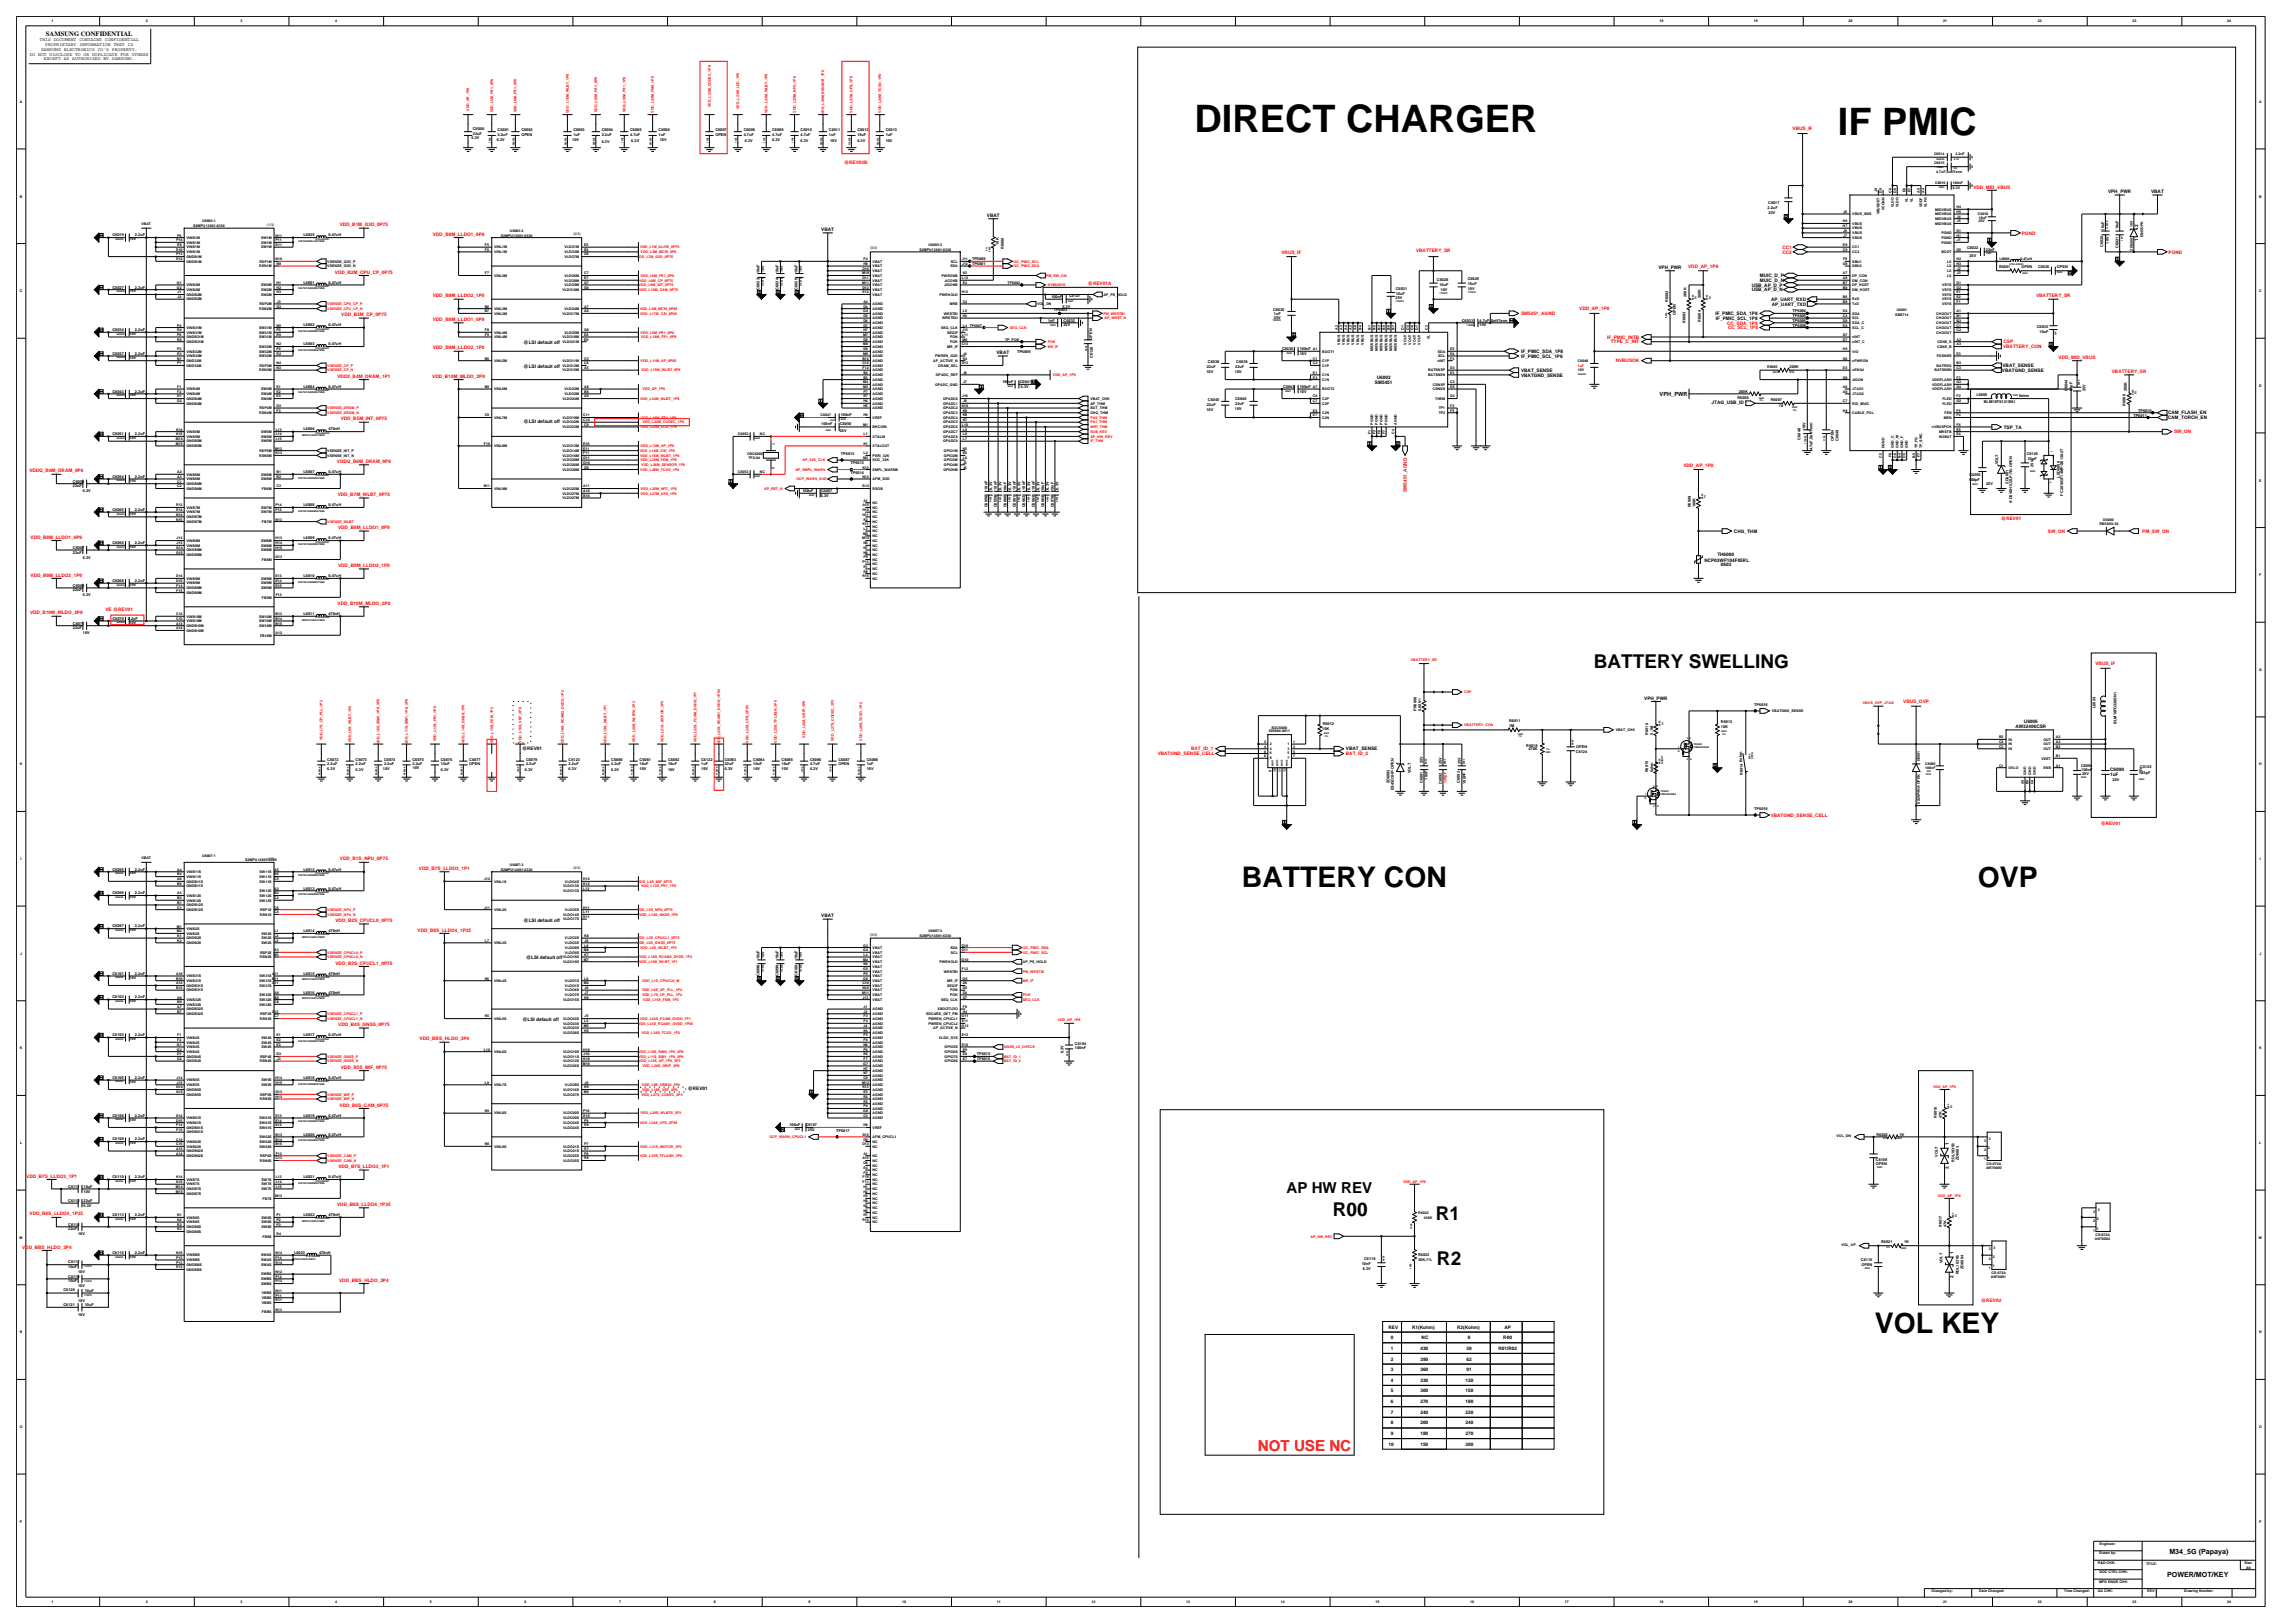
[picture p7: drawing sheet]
<svg xmlns="http://www.w3.org/2000/svg" width="420mm" height="297mm" viewBox="0 0 420 297" stroke-linecap="round" stroke-linejoin="round" font-family="sans-serif">
<defs><g id="words">
<g font-size="6.9">
<text x="218.6" y="24.1">DIRECT CHARGER</text>
<text x="336.4" y="24.7">IF PMIC</text>
</g>
<g font-size="5.2">
<text x="227.3" y="162.3">BATTERY CON</text>
<text x="361.9" y="162.3">OVP</text>
<text x="343.1" y="244">VOL KEY</text>
</g>
<g font-size="3.5">
<text x="291.7" y="122.3">BATTERY SWELLING</text>
<text x="243.9" y="222.5">R00</text>
<text x="262.8" y="223.2">R1</text>
<text x="263" y="231.4">R2</text>
</g>
<text font-size="2.8" x="235.4" y="218.3">AP HW REV</text>
<text font-size="2.8" fill="#f00" x="230.2" y="265.5">NOT USE NC</text>
<g font-size="1.3">
<text x="397" y="284.3">M34_5G (Papaya)</text>
<text x="396.6" y="288.6">POWER/MOT/KEY</text>
</g>
<text font-size="1.2" x="8.4" y="6.5">SAMSUNG CONFIDENTIAL</text>
<text font-size="1" x="303.7" y="72.4">VPH_PWR</text>
<g font-size=".9">
<text x="5.4" y="10.2">DO NOT DISCLOSE TO OR DUPLICATE FOR OTHERS</text>
<text x="7.3" y="7.6">THIS DOCUMENT CONTAINS CONFIDENTIAL</text>
<text x="7.5" y="9.3">SAMSUNG ELECTRONICS CO'S PROPERTY.</text>
<text x="8" y="11">EXCEPT AS AUTHORIZED BY SAMSUNG.</text>
<text x="8.3" y="8.4">PROPRIETARY INFORMATION THAT IS</text>
<text x="385.8" y="35.4">VPH_PWR</text>
<text x="393.7" y="35.4">VBAT</text>
<text x="180.6" y="39.7">VBAT</text>
<text x="391.3" y="41.5" transform="rotate(-90 391.3 41.5)">2</text>
<text x="150.3" y="42.3">VBAT</text>
<text x="391.3" y="44.2" transform="rotate(-90 391.3 44.2)">1</text>
<text x="303.5" y="49.2">VPH_PWR</text>
<text x="320.6" y="52.5">USB_AP_D_P</text>
<text x="320.6" y="53.3">USB_AP_D_N</text>
<text x="322.1" y="50.7">MUIC_D_P</text>
<text x="322.1" y="51.6">MUIC_D_N</text>
<text x="313.9" y="57.7">IF_PMIC_SDA_1P8</text>
<text x="314" y="58.5">IF_PMIC_SCL_1P8</text>
<text x="324.1" y="55.1">AP_UART_RXD</text>
<text x="324.2" y="55.9">AP_UART_TXD</text>
<text x="95.8" y="63">@LSI default off</text>
<text x="182.4" y="64.8">VBAT</text>
<text x="278.4" y="65.5">IF_PMIC_SCL_1P8</text>
<text x="278.4" y="64.6">IF_PMIC_SDA_1P8</text>
<text x="95.8" y="67.3">@LSI default off</text>
<text x="251.6" y="70.2">SM5451</text>
<text x="252" y="69.3">U6002</text>
<text x="278.4" y="68">VBAT_SENSE</text>
<text x="278.4" y="68.9">VBATGND_SENSE</text>
<text x="366.4" y="68">VBATGND_SENSE</text>
<text x="366.5" y="67.2">VBAT_SENSE</text>
<text x="95.8" y="77.5">@LSI default off</text>
<text x="313.2" y="73.9">JTAG_USB_ID</text>
<text x="396.7" y="76.7">CAM_TORCH_EN</text>
<text x="396.8" y="75.8">CAM_FLASH_EN</text>
<text x="366.7" y="78.4">TSP_TA</text>
<text x="314.3" y="101.7">TH6000</text>
<text x="317.3" y="97.5">CHG_THM</text>
<text x="311.9" y="102.8">NCP03WF104F05RL</text>
<text x="314.9" y="103.6">0603</text>
<text x="300.9" y="128">VPH_PWR</text>
<text x="95.6" y="137.3">@REV01</text>
<text x="246.3" y="137.3">VBAT_SENSE</text>
<text x="368.8" y="133.2">AW32406CSR</text>
<text x="370.4" y="132.4">U6006</text>
<text x="386.2" y="142">1uF</text>
<text x="386.2" y="141.1">C6090</text>
<text x="150.3" y="167.9">VBAT</text>
<text x="95.8" y="168.6">@LSI default off</text>
<text x="96.3" y="175.6">@LSI default off</text>
<text x="95.6" y="186.8">@LSI default off</text>
<text x="125.9" y="199.5">@REV01</text>
<text x="356.7" y="209.6" transform="rotate(-90 356.7 209.6)">1</text>
<text x="356.7" y="213.9" transform="rotate(-90 356.7 213.9)">2</text>
<text x="357.5" y="233.8" transform="rotate(-90 357.5 233.8)">2</text>
<text x="357.5" y="229.5" transform="rotate(-90 357.5 229.5)">1</text>
<text x="254.1" y="243.1">REV</text>
<text x="254.5" y="245.1">0</text>
<text x="258.4" y="243.1">R1(Kohm)</text>
<text x="260.2" y="245.1">NC</text>
<text x="266.7" y="243.1">R2(Kohm)</text>
<text x="268.6" y="245.1">0</text>
<text x="275.1" y="245.1">R00</text>
<text x="275.3" y="243.1">AP</text>
<text x="254.5" y="247">1</text>
<text x="254.5" y="249">2</text>
<text x="254.5" y="250.9">3</text>
<text x="259.9" y="247">430</text>
<text x="259.9" y="250.9">360</text>
<text x="259.9" y="249">390</text>
<text x="268.4" y="249">62</text>
<text x="268.4" y="250.9">91</text>
<text x="268.4" y="247">30</text>
<text x="274.2" y="247">R01/R02</text>
<text x="254.5" y="254.8">5</text>
<text x="254.5" y="256.8">6</text>
<text x="254.5" y="252.9">4</text>
<text x="259.9" y="254.8">300</text>
<text x="259.9" y="252.9">330</text>
<text x="259.9" y="256.8">270</text>
<text x="268.2" y="254.8">150</text>
<text x="268.2" y="252.9">120</text>
<text x="268.2" y="256.8">180</text>
<text x="254.5" y="258.7">7</text>
<text x="254.5" y="260.6">8</text>
<text x="254.5" y="262.6">9</text>
<text x="259.9" y="260.6">200</text>
<text x="259.9" y="258.7">240</text>
<text x="259.9" y="262.6">180</text>
<text x="268.2" y="260.6">240</text>
<text x="268.2" y="262.6">270</text>
<text x="268.2" y="258.7">220</text>
<text x="254.1" y="264.5">10</text>
<text x="259.9" y="264.5">150</text>
<text x="268.2" y="264.5">300</text>
</g>
<g font-size=".9" fill="#f00">
<text x="328.1" y="23.9">VBUS_IF</text>
<text x="154.5" y="29.9">@REV03B</text>
<text x="361.1" y="34.5">VDD_MID_VBUS</text>
<text x="62.2" y="41.4">VDD_B1M_G3D_0P75</text>
<text x="79.2" y="43.2">VDD_B8M_LLDO1_0P9</text>
<text x="234.5" y="46.4">VBUS_IF</text>
<text x="259.2" y="46.2">VBATTERY_SR</text>
<text x="326.2" y="46.4">CC2</text>
<text x="326.2" y="45.5">CC1</text>
<text x="370" y="42.9">PGND</text>
<text x="396.9" y="46.4">PGND</text>
<text x="61.3" y="50.1">VDD_B2M_CPU_CP_0P75</text>
<text x="199.1" y="52.1">@REV01A</text>
<text x="308.9" y="49">VDD_AP_1P8</text>
<text x="62.4" y="57.9">VDD_B3M_CP_0P75</text>
<text x="79.2" y="54.4">VDD_B9M_LLDO2_1P0</text>
<text x="79.2" y="58.7">VDD_B8M_LLDO1_0P9</text>
<text x="278.4" y="57.7">SM5451_AGND</text>
<text x="289" y="56.8">VDD_AP_1P8</text>
<text x="316.1" y="59.4">CC_SDA_1P8</text>
<text x="372.6" y="54.4">VBATTERY_SR</text>
<text x="79.2" y="63.9">VDD_B9M_LLDO2_1P0</text>
<text x="294.1" y="62">IF_PMIC_INTB</text>
<text x="294.8" y="62.8">TYPE_C_INT</text>
<text x="316.2" y="60.2">CC_SCL_1P8</text>
<text x="366.6" y="63.7">VBATTERY_CON</text>
<text x="366.6" y="62.8">CSP</text>
<text x="376.7" y="65.7">VDD_MID_VBUS</text>
<text x="61.8" y="69.1">VDD2_B4M_DRAM_1P1</text>
<text x="79.1" y="69.1">VDD_B10M_MLDO_2P0</text>
<text x="295.7" y="66.3">NVBUSOK</text>
<text x="386.5" y="68.3">VBATTERY_SR</text>
<text x="62.4" y="76.9">VDD_B5M_INT_0P75</text>
<text x="397.9" y="79.3">SW_ON</text>
<text x="5.4" y="86.4">VDDQ_B6M_DRAM_0P6</text>
<text x="61.7" y="84.7">VDDQ_B6M_DRAM_0P6</text>
<text x="257.5" y="90" transform="rotate(-90 257.5 90)">SM5451_AGND</text>
<text x="308.1" y="85.4">VDD_AP_1P8</text>
<text x="61.8" y="90.8">VDD_B7M_WLBT_0P75</text>
<text x="366.3" y="95.2">@REV01</text>
<text x="5.6" y="98.6">VDD_B8M_LLDO1_0P9</text>
<text x="61.9" y="96.8">VDD_B8M_LLDO1_0P9</text>
<text x="374.8" y="97.5">SW_ON</text>
<text x="392.1" y="97.5">PM_SW_ON</text>
<text x="5.6" y="105.5">VDD_B9M_LLDO2_1P0</text>
<text x="61.9" y="103.8">VDD_B9M_LLDO2_1P0</text>
<text x="5.5" y="112.4">VDD_B10M_MLDO_2P0</text>
<text x="19.3" y="111.8">VE @REV01</text>
<text x="61.8" y="110.7">VDD_B10M_MLDO_2P0</text>
<text x="383.5" y="121.7">VBUS_IF</text>
<text x="348.3" y="128.7">VBUS_OVP</text>
<text x="218" y="137.3">BAT_ID_1</text>
<text x="211.9" y="138.2">VBATGND_SENSE_CELL</text>
<text x="246.3" y="138.2">BAT_ID_2</text>
<text x="324" y="149.4">VBATGND_SENSE_CELL</text>
<text x="384.4" y="150.9">@REV01</text>
<text x="62.2" y="157.5">VDD_B1S_NPU_0P75</text>
<text x="76.7" y="159.2">VDD_B7S_LLDO3_1P1</text>
<text x="61.4" y="168.7">VDD_B2S_CPUCL0_0P75</text>
<text x="76.4" y="170.5">VDD_B8S_LLDO4_1P35</text>
<text x="61.4" y="176.5">VDD_B3S_CPUCL1_0P75</text>
<text x="61.9" y="187.8">VDD_B4S_GNSS_0P75</text>
<text x="76.8" y="190.4">VDD_BBS_HLDO_3P4</text>
<text x="62.4" y="195.6">VDD_B5S_MIF_0P75</text>
<text x="62.1" y="202.5">VDD_B6S_CAM_0P75</text>
<text x="4.8" y="215.5">VDD_B7S_LLDO3_1P1</text>
<text x="61.9" y="213.8">VDD_B7S_LLDO3_1P1</text>
<text x="61.7" y="220.7">VDD_B8S_LLDO4_1P35</text>
<text x="5.4" y="222.4">VDD_B8S_LLDO4_1P35</text>
<text x="4.1" y="228.5">VDD_BBS_HLDO_3P4</text>
<text x="62.1" y="234.5">VDD_BBS_HLDO_3P4</text>
<text x="362.6" y="238.3">@REV02</text>
</g>
<g font-size=".7">
<text x="9.4" y="4.1">1</text>
<text x="26.7" y="4.1">2</text>
<text x="44" y="4.1">3</text>
<text x="61.4" y="4.1">4</text>
<text x="303.7" y="4.1">18</text>
<text x="321" y="4.1">19</text>
<text x="338.3" y="4.1">20</text>
<text x="355.6" y="4.1">21</text>
<text x="372.9" y="4.1">22</text>
<text x="390.3" y="4.1">23</text>
<text x="407.6" y="4.1">24</text>
<text x="3.6" y="18.8">A</text>
<text x="86.5" y="23.8">C6000</text>
<text x="413.4" y="18.8">A</text>
<text x="86.3" y="25.5">6.3V</text>
<text x="86.5" y="24.6">22uF</text>
<text x="90.9" y="25.8">6.3V</text>
<text x="91.1" y="24.9">2.2uF</text>
<text x="91.1" y="24">C6001</text>
<text x="95.4" y="24.9">OPEN</text>
<text x="95.4" y="24">C6002</text>
<text x="104.7" y="25.7">10V</text>
<text x="104.9" y="24">C6003</text>
<text x="104.9" y="24.9">1uF</text>
<text x="110.1" y="26.2">6.3V</text>
<text x="110.1" y="24.9">2.2uF</text>
<text x="110.1" y="24">C6004</text>
<text x="115.3" y="24.9">4.7uF</text>
<text x="115.3" y="24">C6005</text>
<text x="115.5" y="25.9">6.3V</text>
<text x="120.5" y="24.9">1uF</text>
<text x="120.5" y="24">C6006</text>
<text x="120.7" y="25.7">10V</text>
<text x="130.9" y="24.9">OPEN</text>
<text x="130.9" y="24">C6007</text>
<text x="136.1" y="24.9">4.7uF</text>
<text x="136.1" y="24">C6008</text>
<text x="136.3" y="25.9">6.3V</text>
<text x="141.3" y="25.7">6.3V</text>
<text x="141.3" y="24">C6009</text>
<text x="141.3" y="24.9">4.7uF</text>
<text x="146.5" y="24">C6010</text>
<text x="146.5" y="25.9">6.3V</text>
<text x="146.5" y="24.9">4.7uF</text>
<text x="151.7" y="24">C6011</text>
<text x="151.7" y="24.9">1uF</text>
<text x="151.9" y="25.9">10V</text>
<text x="156.9" y="24">C6012</text>
<text x="156.9" y="24.9">15uF</text>
<text x="156.9" y="25.9">6.3V</text>
<text x="162.1" y="25.9">10V</text>
<text x="162.1" y="24.9">1uF</text>
<text x="162.1" y="24">C6013</text>
<text x="353.9" y="28.3">C6014</text>
<text x="357.8" y="28.3">2.2uF</text>
<text x="343.5" y="35.2" transform="rotate(-90 343.5 35.2)">J9</text>
<text x="344.4" y="35.2" transform="rotate(-90 344.4 35.2)">D9</text>
<text x="346.1" y="35.2" transform="rotate(-90 346.1 35.2)">C6</text>
<text x="347" y="35.2" transform="rotate(-90 347 35.2)">D6</text>
<text x="348.7" y="35.2" transform="rotate(-90 348.7 35.2)">E6</text>
<text x="349.6" y="35.2" transform="rotate(-90 349.6 35.2)">E7</text>
<text x="351.3" y="35.2" transform="rotate(-90 351.3 35.2)">A5</text>
<text x="352.2" y="35.2" transform="rotate(-90 352.2 35.2)">A4</text>
<text x="353.9" y="30.1">C6015</text>
<text x="354.1" y="33.7">C6016</text>
<text x="354.4" y="31.6">4.7uF,SoftTerm</text>
<text x="357.4" y="33.7">100nF</text>
<text x="357.4" y="34.6">6.3V</text>
<text x="3.6" y="36.1">B</text>
<text x="25.9" y="41.1">VBAT</text>
<text x="35.3" y="41.6">S2MPU13X01-6330</text>
<text x="37" y="40.7">U6003-1</text>
<text x="48.9" y="41.3">(1/3)</text>
<text x="323.5" y="38.3">2.2uF</text>
<text x="323.6" y="37.3">C6017</text>
<text x="323.7" y="39.2">25V</text>
<text x="337.3" y="40.7">H6</text>
<text x="337.3" y="41.6">H7</text>
<text x="337.3" y="39">J8</text>
<text x="339" y="39.4">VBUS_SNS</text>
<text x="339" y="41.1">VBUS</text>
<text x="339" y="42">VBUS</text>
<text x="344" y="39.2" transform="rotate(-90 344 39.2)">VBUSDET</text>
<text x="344.8" y="38.5" transform="rotate(-90 344.8 38.5)">VCONN</text>
<text x="346.6" y="37.9" transform="rotate(-90 346.6 37.9)">VLDO</text>
<text x="347.4" y="37.9" transform="rotate(-90 347.4 37.9)">VLDO</text>
<text x="349.2" y="37" transform="rotate(-90 349.2 37)">VL</text>
<text x="350" y="37" transform="rotate(-90 350 37)">VL</text>
<text x="351.8" y="37.9" transform="rotate(-90 351.8 37.9)">VDDF</text>
<text x="352.6" y="37.9" transform="rotate(-90 352.6 37.9)">VLFG</text>
<text x="354.2" y="40.3">MIDVBUS</text>
<text x="354.2" y="41.1">MIDVBUS</text>
<text x="354.2" y="38.5">MIDVBUS</text>
<text x="354.2" y="39.4">MIDVBUS</text>
<text x="358" y="38.1">H4</text>
<text x="358" y="39">H5</text>
<text x="358.1" y="39.8">J4</text>
<text x="358.1" y="40.7">J5</text>
<text x="361.9" y="39.4">C6018</text>
<text x="362.1" y="40.7">25V</text>
<text x="362.1" y="40.1">10uF</text>
<text x="387.7" y="42" transform="rotate(-90 387.7 42)">10uF</text>
<text x="390.3" y="41.6" transform="rotate(-90 390.3 41.6)">10V</text>
<text x="413.4" y="36.1">B</text>
<text x="20.6" y="43.3">C6019</text>
<text x="23.7" y="43.9">10V</text>
<text x="24.7" y="43.3">2.2uF</text>
<text x="32.2" y="45.9">R10</text>
<text x="32.2" y="47.6">R12</text>
<text x="32.2" y="44.2">P10</text>
<text x="32.2" y="46.7">P12</text>
<text x="32.4" y="45">R9</text>
<text x="32.4" y="43.3">P9</text>
<text x="34.1" y="45.5">VINB1M</text>
<text x="34.1" y="43.7">VINB1M</text>
<text x="34.1" y="46.3">VINB1M</text>
<text x="34.1" y="44.6">VINB1M</text>
<text x="34.1" y="47.2">GNDB1M</text>
<text x="47.8" y="45.5">SW1M</text>
<text x="47.8" y="44.6">SW1M</text>
<text x="47.8" y="43.7">SW1M</text>
<text x="50.4" y="45">R11</text>
<text x="50.4" y="47.6">N10</text>
<text x="50.4" y="43.3">N11</text>
<text x="50.4" y="44.2">P11</text>
<text x="55.6" y="43.3">L6025</text>
<text x="60.1" y="43.3">0.47uH</text>
<text x="88.7" y="45.9">F6</text>
<text x="88.7" y="45">F5</text>
<text x="90.4" y="45.5">VINL1M</text>
<text x="90.4" y="46.3">VINL1M</text>
<text x="91.6" y="43.3">S2MPU13X01-6330</text>
<text x="93.3" y="42.4">U6003-2</text>
<text x="103.3" y="47.2">VLDO7M</text>
<text x="103.3" y="46.3">VLDO3M</text>
<text x="103.3" y="45.5">VLDO1M</text>
<text x="104.9" y="43.1">(2/3)</text>
<text x="106.9" y="46.7">G5</text>
<text x="106.9" y="45">E5</text>
<text x="106.9" y="45.9">E6</text>
<text x="158" y="47.6">F4</text>
<text x="159.2" y="45.6">(3/3)</text>
<text x="168.3" y="45.9">S2MPU13X01-6330</text>
<text x="169.9" y="45">U6003-3</text>
<text x="176.1" y="47.6">J11</text>
<text x="177.9" y="47.6">TP6000</text>
<text x="182.8" y="44.8" transform="rotate(-90 182.8 44.8)">10K</text>
<text x="183.7" y="45.6" transform="rotate(-90 183.7 45.6)">R6000</text>
<text x="337.3" y="45.9">C9</text>
<text x="337.3" y="45">E9</text>
<text x="337.3" y="47.6">F9</text>
<text x="337.3" y="42.4">J6</text>
<text x="337.3" y="43.3">J7</text>
<text x="339" y="42.8">VBUS</text>
<text x="339" y="43.7">VBUS</text>
<text x="339" y="45.5">CC1</text>
<text x="339" y="46.3">CC2</text>
<text x="355.3" y="44.6">PGND</text>
<text x="355.3" y="46.3">BOOT</text>
<text x="355.3" y="43.7">PGND</text>
<text x="355.3" y="42.8">PGND</text>
<text x="358" y="45.9">G5</text>
<text x="358" y="42.4">G1</text>
<text x="358" y="47.6">H2</text>
<text x="358" y="43.3">H1</text>
<text x="358.1" y="44.2">J1</text>
<text x="360" y="45.6">C6022</text>
<text x="360.4" y="47">25V</text>
<text x="363.4" y="45.9">22nF</text>
<text x="365.9" y="47.6">L6000</text>
<text x="369.7" y="47.6">0.47uH</text>
<text x="384.9" y="45.2" transform="rotate(-90 384.9 45.2)">C6020</text>
<text x="385.1" y="42.2" transform="rotate(-90 385.1 42.2)">10uF</text>
<text x="386" y="44.6" transform="rotate(-90 386 44.6)">10V</text>
<text x="387.7" y="45.3" transform="rotate(-90 387.7 45.3)">C6021</text>
<text x="390.3" y="45.9" transform="rotate(-90 390.3 45.9)">ZD6000</text>
<text x="392.2" y="43.4" transform="rotate(-90 392.2 43.4)">ES45DPK</text>
<text x="3.6" y="53.5">C</text>
<text x="20.6" y="52.8">C6027</text>
<text x="23.7" y="53.5">10V</text>
<text x="24.7" y="52.8">2.2uF</text>
<text x="32.4" y="52">G1</text>
<text x="32.4" y="52.8">G2</text>
<text x="32.5" y="53.7">J1</text>
<text x="34.1" y="48.1">GNDB1M</text>
<text x="34.1" y="53.2">VINB2M</text>
<text x="34.1" y="52.4">VINB2M</text>
<text x="47.4" y="48.9">RSN1M</text>
<text x="47.5" y="48.1">RSP1M</text>
<text x="47.8" y="52.4">SW2M</text>
<text x="47.8" y="53.2">SW2M</text>
<text x="50.6" y="48.5">N9</text>
<text x="50.6" y="52">H1</text>
<text x="50.6" y="52.8">H2</text>
<text x="50.6" y="53.7">H3</text>
<text x="55.6" y="51.9">L6001</text>
<text x="59.9" y="48.9">VSENSE_G3D_N</text>
<text x="59.9" y="48.1">VSENSE_G3D_P</text>
<text x="60.1" y="51.9">0.47uH</text>
<text x="88.7" y="50.2">F7</text>
<text x="90.4" y="50.6">VINL2M</text>
<text x="102.9" y="53.2">VLDO10M</text>
<text x="103.3" y="52.4">VLDO9M</text>
<text x="103.3" y="51.5">VLDO8M</text>
<text x="103.3" y="50.6">VLDO6M</text>
<text x="106.9" y="52">G7</text>
<text x="106.9" y="52.8">G6</text>
<text x="106.9" y="50.2">C7</text>
<text x="106.9" y="51.1">E7</text>
<text x="139" y="53" transform="rotate(-90 139 53)">C6023</text>
<text x="139" y="50" transform="rotate(-90 139 50)">10uF</text>
<text x="139.8" y="49.8" transform="rotate(-90 139.8 49.8)">10V</text>
<text x="142.5" y="53" transform="rotate(-90 142.5 53)">C6024</text>
<text x="142.5" y="50" transform="rotate(-90 142.5 50)">10uF</text>
<text x="143.3" y="49.8" transform="rotate(-90 143.3 49.8)">10V</text>
<text x="145.9" y="53" transform="rotate(-90 145.9 53)">C6025</text>
<text x="145.9" y="50" transform="rotate(-90 145.9 50)">10uF</text>
<text x="146.7" y="49.8" transform="rotate(-90 146.7 49.8)">10V</text>
<text x="157.8" y="50.2">M10</text>
<text x="157.8" y="52">M11</text>
<text x="157.8" y="49.3">D10</text>
<text x="157.8" y="51.1">D11</text>
<text x="157.8" y="52.8">D12</text>
<text x="157.8" y="53.7">E12</text>
<text x="158" y="48.5">H8</text>
<text x="159.7" y="52.4">VBAT</text>
<text x="159.7" y="50.6">VBAT</text>
<text x="159.7" y="48.9">VBAT</text>
<text x="159.7" y="48.1">VBAT</text>
<text x="159.7" y="49.8">VBAT</text>
<text x="159.7" y="51.5">VBAT</text>
<text x="159.7" y="53.2">VBAT</text>
<text x="172.3" y="50.6">PWRONB</text>
<text x="172.8" y="52.4">JIGONB</text>
<text x="172.9" y="51.5">ACOKB</text>
<text x="173.9" y="48.9">SDA</text>
<text x="174" y="48.1">SCL</text>
<text x="176" y="53.7">H12</text>
<text x="176" y="51.1">L12</text>
<text x="176.1" y="48.5">J12</text>
<text x="176.2" y="50.2">K3</text>
<text x="176.2" y="52">E4</text>
<text x="177.9" y="48.5">TP6001</text>
<text x="184.4" y="52">TP6002</text>
<text x="255.4" y="53.1">C6031</text>
<text x="255.4" y="53.9">10uF</text>
<text x="263" y="51.5">C6028</text>
<text x="263.4" y="52.4">10uF</text>
<text x="263.6" y="53.2">10V</text>
<text x="268.6" y="51.3">C6029</text>
<text x="268.6" y="52.1">10uF</text>
<text x="268.6" y="53">10V</text>
<text x="337.2" y="48.5">G9</text>
<text x="337.3" y="52.8">B8</text>
<text x="337.3" y="52">B7</text>
<text x="337.3" y="50.2">A7</text>
<text x="337.3" y="51.1">A8</text>
<text x="339" y="48.9">SBU2</text>
<text x="339" y="48.1">SBU1</text>
<text x="339" y="53.2">DM_HOST</text>
<text x="339" y="52.4">DP_HOST</text>
<text x="339" y="50.6">DP_CON</text>
<text x="339" y="51.5">DM_CON</text>
<text x="355.4" y="52.4">VSYS</text>
<text x="355.4" y="53.2">VSYS</text>
<text x="356.3" y="49.8">LX</text>
<text x="356.3" y="50.6">LX</text>
<text x="356.3" y="48.1">LX</text>
<text x="356.3" y="48.9">LX</text>
<text x="358" y="48.5">H3</text>
<text x="358" y="52">D1</text>
<text x="358" y="52.8">D2</text>
<text x="358.1" y="53.7">E1</text>
<text x="358.1" y="49.3">J2</text>
<text x="358.1" y="50.2">J3</text>
<text x="365.8" y="49.1">R6001</text>
<text x="369.9" y="49.1">OPEN</text>
<text x="373" y="49.1">C6026</text>
<text x="376.4" y="49.1">OPEN</text>
<text x="413.4" y="53.5">C</text>
<text x="32.4" y="59.7">P4</text>
<text x="32.5" y="54.5">J2</text>
<text x="34.1" y="54.1">GNDB2M</text>
<text x="34.1" y="55">GNDB2M</text>
<text x="47.4" y="56.7">RSN2M</text>
<text x="47.5" y="55.8">RSP2M</text>
<text x="47.8" y="54.1">SW2M</text>
<text x="50.6" y="56.3">G3</text>
<text x="50.6" y="59.7">N5</text>
<text x="50.6" y="55.4">J3</text>
<text x="55.6" y="59.7">L6002</text>
<text x="60.1" y="59.7">0.47uH</text>
<text x="88.7" y="56.3">B6</text>
<text x="88.7" y="57.1">B7</text>
<text x="90.4" y="56.7">VINL3M</text>
<text x="90.4" y="57.6">VINL3M</text>
<text x="102.9" y="57.6">VLDO17M</text>
<text x="103.3" y="56.7">VLDO4M</text>
<text x="106.9" y="57.1">A6</text>
<text x="106.9" y="56.3">A7</text>
<text x="158" y="57.1">G4</text>
<text x="158" y="58.9">D6</text>
<text x="158" y="59.7">D7</text>
<text x="158" y="56.3">D4</text>
<text x="158" y="58">D5</text>
<text x="158" y="55.4">A4</text>
<text x="159.7" y="57.6">AGND</text>
<text x="159.7" y="59.3">AGND</text>
<text x="159.7" y="54.1">VBAT</text>
<text x="159.7" y="56.7">AGND</text>
<text x="159.7" y="58.4">AGND</text>
<text x="159.7" y="55.8">AGND</text>
<text x="171.9" y="54.1">PWRHOLD</text>
<text x="172.4" y="58.4">WRSTBO</text>
<text x="172.7" y="57.6">WRSTBI</text>
<text x="173.8" y="55.8">MRB</text>
<text x="176.2" y="58">H6</text>
<text x="176.2" y="55.4">C4</text>
<text x="176.2" y="57.1">L5</text>
<text x="176.2" y="59.7">L4</text>
<text x="177.5" y="59.7">TP6007</text>
<text x="189.8" y="55.8">VOL_DN</text>
<text x="191.8" y="58.9">1nF</text>
<text x="192.4" y="54.5">100nF</text>
<text x="192.8" y="56.9">TP6003</text>
<text x="194.4" y="56.3">6.3V</text>
<text x="194.6" y="59.7">25V</text>
<text x="194.6" y="58.9">C6032</text>
<text x="195.7" y="54.4">C6127</text>
<text x="201.9" y="54.1">AP_PS_HOLD</text>
<text x="233" y="56.9">C6030</text>
<text x="233.1" y="58.4">25V</text>
<text x="233.1" y="57.6">1uF</text>
<text x="255.4" y="54.8">25V</text>
<text x="267.5" y="58.9">C6033</text>
<text x="270.8" y="58.9">4.7uF,SoftTerm</text>
<text x="270.8" y="59.7">10V</text>
<text x="305.3" y="55.3" transform="rotate(-90 305.3 55.3)">R6002</text>
<text x="306.7" y="57.6" transform="rotate(-90 306.7 57.6)">OPEN</text>
<text x="308.5" y="59.1" transform="rotate(-90 308.5 59.1)">R6003</text>
<text x="308.7" y="54.3" transform="rotate(-90 308.7 54.3)">200K</text>
<text x="311.3" y="58.9" transform="rotate(-90 311.3 58.9)">R6004</text>
<text x="311.3" y="54.5" transform="rotate(-90 311.3 54.5)">200K</text>
<text x="328.1" y="59.8">TP6008</text>
<text x="328.1" y="58.9">TP6006</text>
<text x="328.1" y="58">TP6005</text>
<text x="328.1" y="57.2">TP6004</text>
<text x="337.3" y="58.9">D8</text>
<text x="337.3" y="57.1">D4</text>
<text x="337.3" y="55.4">B9</text>
<text x="337.3" y="58">C4</text>
<text x="337.3" y="54.5">B6</text>
<text x="337.3" y="59.7">E8</text>
<text x="339" y="59.3">SDA_C</text>
<text x="339" y="57.6">SDA</text>
<text x="339" y="55.8">TxD</text>
<text x="339" y="58.4">SCL</text>
<text x="339" y="55">RxD</text>
<text x="346.9" y="57.8">SM5714</text>
<text x="347.1" y="56.9">U6001</text>
<text x="354.3" y="58.4">CHGOUT</text>
<text x="354.3" y="59.3">CHGOUT</text>
<text x="354.3" y="57.6">CHGOUT</text>
<text x="355.4" y="55.8">VSYS</text>
<text x="355.4" y="54.1">VSYS</text>
<text x="355.4" y="55">VSYS</text>
<text x="358" y="59.7">C1</text>
<text x="358" y="58">B1</text>
<text x="358" y="58.9">B2</text>
<text x="358" y="57.1">A1</text>
<text x="358.1" y="54.5">E2</text>
<text x="358.1" y="55.4">F1</text>
<text x="20.6" y="64.9">C6037</text>
<text x="20.6" y="60.6">C6034</text>
<text x="23.7" y="65.6">10V</text>
<text x="23.7" y="61.3">10V</text>
<text x="24.7" y="64.9">2.2uF</text>
<text x="24.7" y="60.6">2.2uF</text>
<text x="32.4" y="64.9">R3</text>
<text x="32.4" y="60.6">R4</text>
<text x="32.4" y="62.3">R6</text>
<text x="32.4" y="65.8">N1</text>
<text x="32.4" y="61.5">P6</text>
<text x="32.4" y="64.1">P3</text>
<text x="34.1" y="65.4">VINB32M</text>
<text x="34.1" y="61">VINB31M</text>
<text x="34.1" y="62.8">GNDB31M</text>
<text x="34.1" y="64.5">VINB32M</text>
<text x="34.1" y="60.2">VINB31M</text>
<text x="34.1" y="61.9">GNDB31M</text>
<text x="47.4" y="65.4">SW32M</text>
<text x="47.4" y="61.9">SW31M</text>
<text x="47.4" y="61">SW31M</text>
<text x="47.4" y="64.5">SW32M</text>
<text x="47.4" y="63.6">SW32M</text>
<text x="47.4" y="60.2">SW31M</text>
<text x="50.6" y="64.9">R2</text>
<text x="50.6" y="61.5">R5</text>
<text x="50.6" y="63.2">N2</text>
<text x="50.6" y="60.6">P5</text>
<text x="50.6" y="64.1">P2</text>
<text x="55.6" y="63.2">L6003</text>
<text x="60.1" y="63.2">0.47uH</text>
<text x="88.7" y="65.8">B5</text>
<text x="88.7" y="60.6">F8</text>
<text x="88.7" y="61.5">F9</text>
<text x="90.4" y="61">VINL4M</text>
<text x="90.4" y="61.9">VINL4M</text>
<text x="102.9" y="61.9">VLDO18M</text>
<text x="102.9" y="62.8">VLDO21M</text>
<text x="103.3" y="61">VLDO5M</text>
<text x="106.9" y="60.6">G8</text>
<text x="106.9" y="65.8">C5</text>
<text x="106.9" y="61.5">E8</text>
<text x="106.9" y="62.3">E9</text>
<text x="157.8" y="65.8">B12</text>
<text x="158" y="64.9">M9</text>
<text x="158" y="61.5">M7</text>
<text x="158" y="63.2">M8</text>
<text x="158" y="60.6">H7</text>
<text x="158" y="62.3">D8</text>
<text x="158" y="64.1">D9</text>
<text x="159.7" y="65.4">AGND</text>
<text x="159.7" y="61.9">AGND</text>
<text x="159.7" y="63.6">AGND</text>
<text x="159.7" y="61">AGND</text>
<text x="159.7" y="60.2">AGND</text>
<text x="159.7" y="62.8">AGND</text>
<text x="159.7" y="64.5">AGND</text>
<text x="171.2" y="65.4">PWREN_G3D</text>
<text x="172.2" y="60.2">SEQ_CLK</text>
<text x="173.3" y="61">SEQIF</text>
<text x="173.3" y="63.6">MR_IF</text>
<text x="173.9" y="62.8">POK</text>
<text x="173.9" y="61.9">PON</text>
<text x="176" y="63.2">C13</text>
<text x="176" y="61.5">L11</text>
<text x="176.1" y="60.6">J13</text>
<text x="176.1" y="62.3">M6</text>
<text x="176.2" y="65.8">K4</text>
<text x="176.2" y="64.9">J4</text>
<text x="183.9" y="62.3">TP_POK</text>
<text x="186.1" y="64.5">TP6009</text>
<text x="199.8" y="62.1" transform="rotate(-90 199.8 62.1)">OPEN</text>
<text x="200" y="65.5" transform="rotate(-90 200 65.5)">C6128</text>
<text x="234.6" y="64">C6036</text>
<text x="237.9" y="64">100nF A1</text>
<text x="237.9" y="64.9">10V</text>
<text x="240.3" y="65.8">C1</text>
<text x="242" y="64.5">BOOT1</text>
<text x="244.8" y="60.4" transform="rotate(-90 244.8 60.4)">A2</text>
<text x="245.2" y="63.1" transform="rotate(-90 245.2 63.1)">VBUS</text>
<text x="245.7" y="60.4" transform="rotate(-90 245.7 60.4)">A3</text>
<text x="246.1" y="63.1" transform="rotate(-90 246.1 63.1)">VBUS</text>
<text x="246.5" y="60.4" transform="rotate(-90 246.5 60.4)">A4</text>
<text x="247" y="63.1" transform="rotate(-90 247 63.1)">VBUS</text>
<text x="247.4" y="60.4" transform="rotate(-90 247.4 60.4)">A5</text>
<text x="247.8" y="63.1" transform="rotate(-90 247.8 63.1)">VBUS</text>
<text x="248.3" y="60.4" transform="rotate(-90 248.3 60.4)">A6</text>
<text x="248.7" y="63.1" transform="rotate(-90 248.7 63.1)">VBUS</text>
<text x="249.1" y="60.4" transform="rotate(-90 249.1 60.4)">B4</text>
<text x="249.6" y="63.1" transform="rotate(-90 249.6 63.1)">VBUS</text>
<text x="250.9" y="60.4" transform="rotate(-90 250.9 60.4)">B1</text>
<text x="251.3" y="64.3" transform="rotate(-90 251.3 64.3)">MIDVBUS</text>
<text x="251.7" y="60.4" transform="rotate(-90 251.7 60.4)">B2</text>
<text x="252.2" y="64.3" transform="rotate(-90 252.2 64.3)">MIDVBUS</text>
<text x="252.6" y="60.4" transform="rotate(-90 252.6 60.4)">B3</text>
<text x="253" y="64.3" transform="rotate(-90 253 64.3)">MIDVBUS</text>
<text x="253.5" y="60.4" transform="rotate(-90 253.5 60.4)">B5</text>
<text x="253.9" y="64.3" transform="rotate(-90 253.9 64.3)">MIDVBUS</text>
<text x="254.3" y="60.4" transform="rotate(-90 254.3 60.4)">B6</text>
<text x="254.8" y="64.3" transform="rotate(-90 254.8 64.3)">MIDVBUS</text>
<text x="255.2" y="60.4" transform="rotate(-90 255.2 60.4)">B7</text>
<text x="255.6" y="64.3" transform="rotate(-90 255.6 64.3)">MIDVBUS</text>
<text x="256.9" y="60.4" transform="rotate(-90 256.9 60.4)">D1</text>
<text x="257.4" y="63.1" transform="rotate(-90 257.4 63.1)">VOUT</text>
<text x="257.8" y="60.4" transform="rotate(-90 257.8 60.4)">D2</text>
<text x="258.2" y="63.1" transform="rotate(-90 258.2 63.1)">VOUT</text>
<text x="258.7" y="60.4" transform="rotate(-90 258.7 60.4)">D6</text>
<text x="259.1" y="63.1" transform="rotate(-90 259.1 63.1)">VOUT</text>
<text x="259.5" y="60.4" transform="rotate(-90 259.5 60.4)">D7</text>
<text x="260" y="63.1" transform="rotate(-90 260 63.1)">VOUT</text>
<text x="261.3" y="60.4" transform="rotate(-90 261.3 60.4)">C3</text>
<text x="261.7" y="62.1" transform="rotate(-90 261.7 62.1)">VL</text>
<text x="263.1" y="64.5">SDA</text>
<text x="263.2" y="65.4">SCL</text>
<text x="265.4" y="64.9">E4</text>
<text x="265.4" y="64.1">E5</text>
<text x="265.4" y="65.8">F4</text>
<text x="337.2" y="65.8">G6</text>
<text x="337.2" y="61.5">G7</text>
<text x="337.3" y="64.1">H9</text>
<text x="337.3" y="62.3">D7</text>
<text x="339" y="64.5">VIO</text>
<text x="339" y="61.9">nINT</text>
<text x="339" y="60.2">SCL_C</text>
<text x="339" y="62.8">nINT_C</text>
<text x="354.3" y="60.2">CHGOUT</text>
<text x="354.3" y="61">CHGOUT</text>
<text x="354.5" y="65.4">FGSNSR</text>
<text x="354.5" y="63.6">CSNS_B</text>
<text x="354.6" y="62.8">CSNS_S</text>
<text x="358" y="60.6">C2</text>
<text x="358" y="62.3">A2</text>
<text x="358" y="63.2">A3</text>
<text x="358.1" y="64.9">E3</text>
<text x="372.7" y="60">C6035</text>
<text x="373.3" y="60.9">10uF</text>
<text x="20.6" y="71.8">C6043</text>
<text x="24.7" y="71.8">2.2uF</text>
<text x="32.4" y="66.7">P1</text>
<text x="32.4" y="71.9">F2</text>
<text x="32.4" y="71">F1</text>
<text x="34.1" y="67.1">GND32M</text>
<text x="34.1" y="66.2">GND32M</text>
<text x="34.1" y="71.4">VINB4M</text>
<text x="47.4" y="68">RSN3M</text>
<text x="47.5" y="67.1">RSP3M</text>
<text x="47.8" y="71.4">SW4M</text>
<text x="50.6" y="67.5">N3</text>
<text x="50.6" y="66.7">N4</text>
<text x="50.6" y="71.9">E2</text>
<text x="50.6" y="71">E1</text>
<text x="55.6" y="71">L6004</text>
<text x="60.1" y="71">0.47uH</text>
<text x="88.7" y="71">B9</text>
<text x="90.4" y="66.2">VINL5M</text>
<text x="90.4" y="71.4">VINL6M</text>
<text x="102.9" y="66.2">VLDO11M</text>
<text x="102.9" y="67.1">VLDO12M</text>
<text x="102.9" y="68">VLDO15M</text>
<text x="103.3" y="71.4">VLDO2M</text>
<text x="106.9" y="66.7">C6</text>
<text x="106.9" y="71.9">B8</text>
<text x="106.9" y="67.5">A5</text>
<text x="106.9" y="71">A8</text>
<text x="157.8" y="66.7">C12</text>
<text x="157.9" y="67.5">F12</text>
<text x="158" y="71">M3</text>
<text x="158" y="70.1">M4</text>
<text x="158" y="69.3">B3</text>
<text x="158" y="68.4">B4</text>
<text x="158" y="71.9">P7</text>
<text x="159.7" y="71.4">AGND</text>
<text x="159.7" y="70.6">AGND</text>
<text x="159.7" y="68">AGND</text>
<text x="159.7" y="67.1">AGND</text>
<text x="159.7" y="66.2">AGND</text>
<text x="159.7" y="69.7">AGND</text>
<text x="159.7" y="68.8">AGND</text>
<text x="170.8" y="66.2">AP_ACTIVE_N</text>
<text x="171.1" y="70.6">GPADC_GND</text>
<text x="171.3" y="68.8">GPADC_REF</text>
<text x="171.7" y="67.1">DRAM_SEL</text>
<text x="176" y="66.7">D13</text>
<text x="176.2" y="70.1">J7</text>
<text x="176.2" y="68.4">J8</text>
<text x="183.4" y="70.1">100nF</text>
<text x="186.6" y="70.1">C6041</text>
<text x="186.8" y="71">6.3V</text>
<text x="220.8" y="68.2">10V</text>
<text x="220.9" y="67.4">22uF</text>
<text x="221.1" y="66.5">C6038</text>
<text x="226" y="68.2">10V</text>
<text x="226.1" y="67.4">22uF</text>
<text x="226.3" y="66.5">C6039</text>
<text x="234.8" y="71">C6042</text>
<text x="237.9" y="71">100nF A7</text>
<text x="237.9" y="71.8">10V</text>
<text x="240.3" y="66.7">C2</text>
<text x="240.3" y="68.4">E1</text>
<text x="240.3" y="69.3">E2</text>
<text x="242" y="69.7">C1N</text>
<text x="242" y="68.8">C1N</text>
<text x="242" y="66.2">C1P</text>
<text x="242" y="67.1">C1P</text>
<text x="242" y="71.4">BOOT2</text>
<text x="261.3" y="68.8">BATSNSN</text>
<text x="261.4" y="68">BATSNSP</text>
<text x="262.2" y="71.4">CSNSN</text>
<text x="262.2" y="70.6">CSNSP</text>
<text x="263" y="66.2">nINT</text>
<text x="265.4" y="67.5">D3</text>
<text x="265.4" y="71">D5</text>
<text x="265.4" y="70.1">C5</text>
<text x="265.4" y="68.4">E3</text>
<text x="288.7" y="66.2">C6040</text>
<text x="288.7" y="67.9">10V</text>
<text x="318.2" y="71.8">200K</text>
<text x="323.4" y="67.3">R6005</text>
<text x="327.5" y="68.2">5%</text>
<text x="327.5" y="67.4">200K</text>
<text x="337.2" y="69.3">G8</text>
<text x="337.3" y="67.5">D3</text>
<text x="337.3" y="71.9">A9</text>
<text x="337.3" y="71">A6</text>
<text x="339" y="66.2">nPWRON</text>
<text x="339" y="69.7">JIGON</text>
<text x="339" y="68">nENQ4</text>
<text x="339" y="71.4">JTAG1</text>
<text x="353.6" y="70.6">VDDFLASH</text>
<text x="353.6" y="71.4">VDDFLASH</text>
<text x="353.6" y="69.7">VDDFLASH</text>
<text x="354" y="68">BATSNSN</text>
<text x="354.4" y="67.1">BATREG</text>
<text x="358" y="70.1">G3</text>
<text x="358" y="71">G4</text>
<text x="358" y="67.5">C3</text>
<text x="358" y="66.7">B3</text>
<text x="358.1" y="69.3">F3</text>
<text x="378.4" y="71.5" transform="rotate(-90 378.4 71.5)">C6044</text>
<text x="379.3" y="71.5" transform="rotate(-90 379.3 71.5)">68pF</text>
<text x="381.7" y="71.5" transform="rotate(-90 381.7 71.5)">25V</text>
<text x="389.2" y="71.6" transform="rotate(-90 389.2 71.6)">200K</text>
<text x="413.4" y="70.8">D</text>
<text x="23.7" y="72.5">10V</text>
<text x="32.4" y="72.7">D1</text>
<text x="32.4" y="73.6">D2</text>
<text x="34.1" y="72.3">VINB4M</text>
<text x="34.1" y="73.2">GNDB4M</text>
<text x="34.1" y="74">GNDB4M</text>
<text x="47.4" y="75.8">RSN4M</text>
<text x="47.5" y="74.9">RSP4M</text>
<text x="47.8" y="72.3">SW4M</text>
<text x="47.8" y="73.2">SW4M</text>
<text x="50.6" y="74.5">D3</text>
<text x="50.6" y="72.7">E3</text>
<text x="50.6" y="75.3">F3</text>
<text x="88.7" y="76.2">C9</text>
<text x="90.4" y="76.6">VINL7M</text>
<text x="102.9" y="77.5">VLDO22M</text>
<text x="102.9" y="76.6">VLDO19M</text>
<text x="102.9" y="73.2">VLDO24M</text>
<text x="103.3" y="72.3">VLDO2M</text>
<text x="106.7" y="76.2">C11</text>
<text x="106.7" y="77.1">C10</text>
<text x="106.9" y="77.9">C8</text>
<text x="106.9" y="72.7">A9</text>
<text x="150.2" y="76.2">C6047</text>
<text x="150.3" y="77.7">100nF</text>
<text x="153.7" y="77.7">C6050</text>
<text x="153.9" y="76.2">100nF</text>
<text x="158" y="77.9">M1</text>
<text x="158" y="72.7">R7</text>
<text x="158" y="76.2">H9</text>
<text x="158" y="73.6">H4</text>
<text x="158" y="74.5">H5</text>
<text x="159.7" y="73.2">AGND</text>
<text x="159.7" y="72.3">AGND</text>
<text x="159.7" y="76.6">VREF</text>
<text x="159.7" y="74">AGND</text>
<text x="159.7" y="74.9">AGND</text>
<text x="172.6" y="75.8">GPADC3</text>
<text x="172.6" y="77.5">GPADC5</text>
<text x="172.6" y="76.6">GPADC4</text>
<text x="172.6" y="74">GPADC1</text>
<text x="172.6" y="74.9">GPADC2</text>
<text x="172.6" y="73.2">GPADC0</text>
<text x="176" y="74.5">K10</text>
<text x="176" y="77.9">L10</text>
<text x="176.1" y="72.7">J10</text>
<text x="176.2" y="75.3">K9</text>
<text x="176.2" y="77.1">K7</text>
<text x="176.2" y="76.2">K8</text>
<text x="176.2" y="73.6">J9</text>
<text x="199.5" y="73.2">VBAT_CHK</text>
<text x="199.5" y="74.9">BAT_THM</text>
<text x="199.5" y="74">AP_THM</text>
<text x="199.5" y="75.8">CHG_THM</text>
<text x="220.8" y="75.2">10V</text>
<text x="220.9" y="74.3">22uF</text>
<text x="221.1" y="73.4">C6045</text>
<text x="226" y="75">10V</text>
<text x="226" y="73.2">C6046</text>
<text x="226.1" y="74.1">22uF</text>
<text x="240.3" y="73.6">C7</text>
<text x="240.3" y="72.7">C6</text>
<text x="240.3" y="75.3">E6</text>
<text x="240.3" y="76.2">E7</text>
<text x="242" y="75.8">C2N</text>
<text x="242" y="76.6">C2N</text>
<text x="242" y="73.2">C2P</text>
<text x="242" y="74">C2P</text>
<text x="251.3" y="77.7" transform="rotate(-90 251.3 77.7)">PGND</text>
<text x="252.2" y="77.7" transform="rotate(-90 252.2 77.7)">PGND</text>
<text x="253" y="77.7" transform="rotate(-90 253 77.7)">PGND</text>
<text x="253.9" y="77.7" transform="rotate(-90 253.9 77.7)">PGND</text>
<text x="255.6" y="77.7" transform="rotate(-90 255.6 77.7)">AGND</text>
<text x="262.6" y="73.2">THEM</text>
<text x="263.3" y="74.9">TP1</text>
<text x="263.3" y="75.8">TP2</text>
<text x="265.4" y="72.7">D4</text>
<text x="265.4" y="74.5">F3</text>
<text x="265.4" y="75.3">F5</text>
<text x="318" y="72.9">R6006</text>
<text x="324" y="73.4">R6007</text>
<text x="325.6" y="74.5">10</text>
<text x="337.3" y="75.3">H8</text>
<text x="337.3" y="73.6">C7</text>
<text x="339" y="75.8">CABLE_POL</text>
<text x="339" y="74">RID_MUIC</text>
<text x="339" y="72.3">JTAG2</text>
<text x="355.5" y="74">FLED</text>
<text x="355.5" y="73.2">FLED</text>
<text x="355.7" y="76.6">MEN</text>
<text x="355.9" y="75.8">FEN</text>
<text x="358" y="73.6">G2</text>
<text x="358.1" y="76.2">F4</text>
<text x="358.1" y="75.3">F5</text>
<text x="358.1" y="77.9">F6</text>
<text x="358.1" y="72.7">F2</text>
<text x="361.7" y="72.5">L6005</text>
<text x="363.1" y="73.8">BLM15PX121SN1</text>
<text x="369.5" y="72.7">0ohm</text>
<text x="389" y="74.2" transform="rotate(-90 389 74.2)">R6008</text>
<text x="390.4" y="76.2">TP6011</text>
<text x="391.3" y="75.3">TP6010</text>
<text x="20.6" y="79.6">C6051</text>
<text x="23.7" y="80.3">10V</text>
<text x="24.7" y="79.6">2.2uF</text>
<text x="32.2" y="80.5">M14</text>
<text x="32.2" y="81.4">M15</text>
<text x="32.2" y="78.8">K14</text>
<text x="32.2" y="79.7">K15</text>
<text x="34.1" y="81">GNDB5M</text>
<text x="34.1" y="81.8">GNDB5M</text>
<text x="34.1" y="79.2">VINB5M</text>
<text x="34.1" y="80.1">VINB5M</text>
<text x="47.4" y="83.6">RSN5M</text>
<text x="47.5" y="82.7">RSP5M</text>
<text x="47.8" y="79.2">SW5M</text>
<text x="47.8" y="80.1">SW5M</text>
<text x="47.8" y="81">SW5M</text>
<text x="50.4" y="82.3">M13</text>
<text x="50.4" y="83.1">K13</text>
<text x="50.4" y="79.7">L14</text>
<text x="50.4" y="80.5">L15</text>
<text x="50.4" y="78.8">L13</text>
<text x="55.6" y="78.8">L6006</text>
<text x="59.9" y="83.6">VSENSE_INT_N</text>
<text x="59.9" y="82.7">VSENSE_INT_P</text>
<text x="60.1" y="78.8">470nH</text>
<text x="88.6" y="81.4">F10</text>
<text x="90.4" y="81.8">VINL8M</text>
<text x="102.9" y="83.6">VLDO16M</text>
<text x="102.9" y="78.4">VLDO23M</text>
<text x="102.9" y="81.8">VLDO13M</text>
<text x="102.9" y="82.7">VLDO14M</text>
<text x="106.7" y="84">G11</text>
<text x="106.7" y="81.4">E10</text>
<text x="106.7" y="82.3">E11</text>
<text x="106.8" y="83.1">F11</text>
<text x="135" y="79.6">C6052</text>
<text x="136.7" y="83.3">OSC6000</text>
<text x="137" y="84">TFX-04</text>
<text x="139.1" y="79.6">NC</text>
<text x="141.9" y="81.4" transform="rotate(-90 141.9 81.4)">1</text>
<text x="153.7" y="79">25V</text>
<text x="153.9" y="83.2">TP6012</text>
<text x="158" y="84">M2</text>
<text x="158" y="81.4">K1</text>
<text x="158" y="79.7">L1</text>
<text x="158" y="83.1">L2</text>
<text x="159.7" y="78.4">BKCOIN</text>
<text x="159.7" y="80.1">XTALIN</text>
<text x="159.7" y="83.6">PERI_32K</text>
<text x="159.7" y="81.8">XTALOUT</text>
<text x="172.6" y="81">GPADC9</text>
<text x="172.6" y="80.1">GPADC8</text>
<text x="172.6" y="79.2">GPADC7</text>
<text x="172.6" y="78.4">GPADC6</text>
<text x="172.8" y="82.7">GPIO1M</text>
<text x="172.8" y="83.6">GPIO2M</text>
<text x="176.2" y="82.3">K5</text>
<text x="176.2" y="83.1">K6</text>
<text x="176.2" y="84">L6</text>
<text x="176.2" y="80.5">L7</text>
<text x="176.2" y="79.7">L8</text>
<text x="176.2" y="78.8">L9</text>
<text x="250.9" y="79.4" transform="rotate(-90 250.9 79.4)">F1</text>
<text x="251.7" y="79.4" transform="rotate(-90 251.7 79.4)">F2</text>
<text x="252.6" y="79.4" transform="rotate(-90 252.6 79.4)">F6</text>
<text x="253.5" y="79.4" transform="rotate(-90 253.5 79.4)">F7</text>
<text x="255.2" y="79.4" transform="rotate(-90 255.2 79.4)">C4</text>
<text x="329.5" y="80.4" transform="rotate(-90 329.5 80.4)">C6048</text>
<text x="330.4" y="78.5" transform="rotate(-90 330.4 78.5)">10V</text>
<text x="331.7" y="82.4" transform="rotate(-90 331.7 82.4)">4.7uF,SoftTerm</text>
<text x="335.6" y="80.7" transform="rotate(-90 335.6 80.7)">OPEN</text>
<text x="336.5" y="80.7" transform="rotate(-90 336.5 80.7)">C6049</text>
<text x="344.4" y="83.7" transform="rotate(-90 344.4 83.7)">C5</text>
<text x="344.8" y="82" transform="rotate(-90 344.8 82)">DGND</text>
<text x="346.1" y="83.7" transform="rotate(-90 346.1 83.7)">F8</text>
<text x="346.6" y="82" transform="rotate(-90 346.6 82)">GND_C</text>
<text x="347" y="83.7" transform="rotate(-90 347 83.7)">C8</text>
<text x="347.4" y="82" transform="rotate(-90 347.4 82)">GND_M</text>
<text x="347.9" y="83.7" transform="rotate(-90 347.9 83.7)">B4</text>
<text x="348.3" y="82" transform="rotate(-90 348.3 82)">GND_F</text>
<text x="348.7" y="83.7" transform="rotate(-90 348.7 83.7)">D5</text>
<text x="349.2" y="82" transform="rotate(-90 349.2 82)">GND</text>
<text x="350.5" y="83.7" transform="rotate(-90 350.5 83.7)">B5</text>
<text x="350.9" y="82" transform="rotate(-90 350.9 82)">TP_FG</text>
<text x="351.3" y="83.7" transform="rotate(-90 351.3 83.7)">F7</text>
<text x="351.8" y="82" transform="rotate(-90 351.8 82)">TP_SWC</text>
<text x="353.5" y="78.4">nVBUSPOK</text>
<text x="354.8" y="79.2">MRSTB</text>
<text x="354.8" y="80.1">NOBAT</text>
<text x="358.1" y="78.8">E5</text>
<text x="358.1" y="79.7">E4</text>
<text x="370.9" y="83.2">C6126</text>
<text x="13.4" y="89.2">22uF</text>
<text x="13.4" y="88.3">C6056</text>
<text x="20.6" y="87.4">C6054</text>
<text x="23.7" y="88.1">10V</text>
<text x="24.7" y="87.4">2.2uF</text>
<text x="32.4" y="89.2">C2</text>
<text x="32.4" y="88.3">C1</text>
<text x="32.4" y="86.6">A2</text>
<text x="32.4" y="87.5">A3</text>
<text x="34.1" y="89.6">GNDB6M</text>
<text x="34.1" y="87.9">VINB6M</text>
<text x="34.1" y="88.7">GNDB6M</text>
<text x="34.1" y="87">VINB6M</text>
<text x="47.8" y="87">SW6M</text>
<text x="47.8" y="87.9">SW6M</text>
<text x="47.9" y="89.6">FB6M</text>
<text x="50.6" y="89.2">C3</text>
<text x="50.6" y="86.6">B1</text>
<text x="50.6" y="87.5">B2</text>
<text x="55.6" y="86.6">L6007</text>
<text x="60.1" y="86.6">0.47uH</text>
<text x="88.5" y="89.2">B11</text>
<text x="90.4" y="89.6">VINL9M</text>
<text x="102.9" y="86.2">VLDO28M</text>
<text x="102.9" y="85.3">VLDO26M</text>
<text x="102.9" y="84.4">VLDO20M</text>
<text x="102.9" y="89.6">VLDO25M</text>
<text x="106.7" y="84.8">G10</text>
<text x="106.7" y="89.2">A11</text>
<text x="106.9" y="85.7">G9</text>
<text x="135" y="86.6">C6053</text>
<text x="139.1" y="86.6">NC</text>
<text x="141.7" y="85.8" transform="rotate(-90 141.7 85.8)">2</text>
<text x="155.6" y="86.7">TP6014</text>
<text x="155.6" y="85">TP6013</text>
<text x="157.8" y="89.2">G12</text>
<text x="157.8" y="87.5">N12</text>
<text x="157.8" y="85.7">K12</text>
<text x="159.7" y="87.9">AFM_G3D</text>
<text x="159.7" y="84.4">SOC_32K</text>
<text x="159.7" y="86.2">SMPL_WARNB</text>
<text x="159.7" y="89.6">RSOB</text>
<text x="172.6" y="86.2">GPIOHM</text>
<text x="172.8" y="84.4">GPIO3M</text>
<text x="172.8" y="85.3">GPIO4M</text>
<text x="176.2" y="84.8">J5</text>
<text x="176.2" y="85.7">J6</text>
<text x="180.7" y="89.6" transform="rotate(-90 180.7 89.6)">10nF</text>
<text x="181.6" y="89.6" transform="rotate(-90 181.6 89.6)">6.3V</text>
<text x="182.4" y="89.6" transform="rotate(-90 182.4 89.6)">10nF</text>
<text x="183.3" y="89.6" transform="rotate(-90 183.3 89.6)">6.3V</text>
<text x="184.2" y="89.8" transform="rotate(-90 184.2 89.8)">10nF</text>
<text x="185" y="89.6" transform="rotate(-90 185 89.6)">6.3V</text>
<text x="185.9" y="89.6" transform="rotate(-90 185.9 89.6)">10nF</text>
<text x="186.8" y="89.6" transform="rotate(-90 186.8 89.6)">6.3V</text>
<text x="187.6" y="89.6" transform="rotate(-90 187.6 89.6)">10nF</text>
<text x="188.5" y="89.6" transform="rotate(-90 188.5 89.6)">6.3V</text>
<text x="189.4" y="89.6" transform="rotate(-90 189.4 89.6)">10nF</text>
<text x="190.2" y="89.6" transform="rotate(-90 190.2 89.6)">6.3V</text>
<text x="191.1" y="89.8" transform="rotate(-90 191.1 89.8)">10nF</text>
<text x="192" y="89.6" transform="rotate(-90 192 89.6)">6.3V</text>
<text x="192.8" y="89.8" transform="rotate(-90 192.8 89.8)">10nF</text>
<text x="193.7" y="89.6" transform="rotate(-90 193.7 89.6)">6.3V</text>
<text x="360.3" y="87.9">100pF</text>
<text x="360.4" y="87.1">C6055</text>
<text x="363.5" y="88.8">25V</text>
<text x="365.7" y="85" transform="rotate(-90 365.7 85)">VOLT</text>
<text x="367.6" y="88.5" transform="rotate(-90 367.6 88.5)">ZD6001</text>
<text x="371.1" y="84.3">33pF</text>
<text x="372.1" y="85.4" transform="rotate(-90 372.1 85.4)">25V</text>
<text x="376.9" y="87.4" transform="rotate(-90 376.9 87.4)">LED6000</text>
<text x="413.4" y="88.1">E</text>
<text x="15.2" y="90.1">6.3V</text>
<text x="20.6" y="93.5">C6065</text>
<text x="23.7" y="94.2">10V</text>
<text x="24.7" y="93.5">2.2uF</text>
<text x="32.2" y="93.5">R14</text>
<text x="32.2" y="92.6">R13</text>
<text x="32.2" y="94.4">N14</text>
<text x="32.2" y="95.3">N15</text>
<text x="34.1" y="93.1">VINB7M</text>
<text x="34.1" y="93.9">VINB7M</text>
<text x="34.1" y="94.8">GNDB7M</text>
<text x="34.1" y="95.7">GNDB7M</text>
<text x="47.8" y="93.1">SW7M</text>
<text x="47.8" y="93.9">SW7M</text>
<text x="47.9" y="95.7">FB7M</text>
<text x="50.4" y="95.3">N13</text>
<text x="50.4" y="92.6">P14</text>
<text x="50.4" y="93.5">P15</text>
<text x="55.6" y="92.6">L6008</text>
<text x="60.1" y="92.6">0.47uH</text>
<text x="102.9" y="90.5">VLDO27M</text>
<text x="102.9" y="91.4">VLDO27M</text>
<text x="106.7" y="90.9">B10</text>
<text x="106.7" y="90.1">A10</text>
<text x="146.9" y="90">100nF</text>
<text x="150.2" y="90.9">6.3V</text>
<text x="150.3" y="90">C6057</text>
<text x="157.8" y="93.5">H10</text>
<text x="157.8" y="94.4">H11</text>
<text x="157.8" y="92.6">A15</text>
<text x="158" y="95.3">K2</text>
<text x="158" y="91.8">A1</text>
<text x="159.7" y="95.7">NC</text>
<text x="159.7" y="93.9">NC</text>
<text x="159.7" y="94.8">NC</text>
<text x="159.7" y="92.2">NC</text>
<text x="159.7" y="93.1">NC</text>
<text x="180.7" y="92.9" transform="rotate(-90 180.7 92.9)">C6058</text>
<text x="182.4" y="92.9" transform="rotate(-90 182.4 92.9)">C6059</text>
<text x="184.2" y="92.9" transform="rotate(-90 184.2 92.9)">C6060</text>
<text x="185.9" y="92.9" transform="rotate(-90 185.9 92.9)">C6061</text>
<text x="187.6" y="92.9" transform="rotate(-90 187.6 92.9)">C6062</text>
<text x="189.4" y="92.9" transform="rotate(-90 189.4 92.9)">C6063</text>
<text x="191.1" y="92.9" transform="rotate(-90 191.1 92.9)">C6064</text>
<text x="192.8" y="92.9" transform="rotate(-90 192.8 92.9)">C6078</text>
<text x="309.4" y="92.9" transform="rotate(-90 309.4 92.9)">R6009</text>
<text x="310.3" y="92.9" transform="rotate(-90 310.3 92.9)">100K</text>
<text x="368.2" y="92.1" transform="rotate(-90 368.2 92.1)">rf-D5V0H1U2LP-7B-OPEN</text>
<text x="377.6" y="90.7" transform="rotate(-90 377.6 90.7)">FC2016GF14MP-S0130-2T</text>
<text x="384.9" y="95.3">D6000</text>
<text x="13.4" y="101.3">22uF</text>
<text x="13.4" y="100.4">C6067</text>
<text x="20.6" y="99.6">C6066</text>
<text x="23.7" y="100.3">10V</text>
<text x="24.7" y="99.6">2.2uF</text>
<text x="32.2" y="100.4">G14</text>
<text x="32.2" y="101.3">G15</text>
<text x="32.3" y="98.7">J14</text>
<text x="32.3" y="99.6">J15</text>
<text x="34.1" y="99.2">VINB8M</text>
<text x="34.1" y="100">VINB8M</text>
<text x="34.1" y="100.9">GNDB8M</text>
<text x="34.1" y="101.7">GNDB8M</text>
<text x="47.8" y="99.2">SW8M</text>
<text x="47.8" y="100">SW8M</text>
<text x="47.8" y="100.9">SW8M</text>
<text x="50.4" y="98.7">H13</text>
<text x="50.4" y="99.6">H14</text>
<text x="50.4" y="100.4">H15</text>
<text x="55.6" y="98.7">L6009</text>
<text x="60.1" y="98.7">0.47uH</text>
<text x="157.8" y="98.7">M12</text>
<text x="157.8" y="96.1">K11</text>
<text x="158" y="97.8">M5</text>
<text x="158" y="99.6">N6</text>
<text x="158" y="100.4">N7</text>
<text x="158" y="101.3">N8</text>
<text x="158" y="97">L3</text>
<text x="159.7" y="100">NC</text>
<text x="159.7" y="100.9">NC</text>
<text x="159.7" y="101.7">NC</text>
<text x="159.7" y="99.2">NC</text>
<text x="159.7" y="98.3">NC</text>
<text x="159.7" y="97.4">NC</text>
<text x="159.7" y="96.5">NC</text>
<text x="384.2" y="96.1">RB520G-30</text>
<text x="13.4" y="107.4">C6069</text>
<text x="15.2" y="102.2">6.3V</text>
<text x="20.6" y="106.5">C6068</text>
<text x="23.7" y="107.2">10V</text>
<text x="24.7" y="106.5">2.2uF</text>
<text x="32.2" y="105.6">D14</text>
<text x="32.2" y="106.5">D15</text>
<text x="32.3" y="107.4">F14</text>
<text x="34.1" y="107.8">GNDB9M</text>
<text x="34.1" y="106.1">VINB9M</text>
<text x="34.1" y="106.9">VINB9M</text>
<text x="47.8" y="106.1">SW9M</text>
<text x="47.8" y="106.9">SW9M</text>
<text x="47.8" y="107.8">SW9M</text>
<text x="47.9" y="102.6">FB8M</text>
<text x="50.4" y="102.2">G13</text>
<text x="50.4" y="105.6">E13</text>
<text x="50.4" y="106.5">E14</text>
<text x="50.4" y="107.4">E15</text>
<text x="55.6" y="105.6">L6010</text>
<text x="60.1" y="105.6">0.47uH</text>
<text x="157.8" y="105.6">R15</text>
<text x="157.8" y="103.1">P13</text>
<text x="158" y="103.9">R1</text>
<text x="158" y="104.8">R8</text>
<text x="158" y="102.2">P8</text>
<text x="159.7" y="104.3">NC</text>
<text x="159.7" y="106.1">NC</text>
<text x="159.7" y="105.2">NC</text>
<text x="159.7" y="103.5">NC</text>
<text x="159.7" y="102.6">NC</text>
<text x="413.5" y="105.4">F</text>
<text x="13.4" y="108.2">22uF</text>
<text x="15.2" y="109.1">6.3V</text>
<text x="20.6" y="113.4">C6070</text>
<text x="23.4" y="113.4">2.2uF</text>
<text x="32.2" y="112.6">C14</text>
<text x="32.2" y="113.4">C15</text>
<text x="32.3" y="108.2">F15</text>
<text x="34.1" y="108.7">GNDB9M</text>
<text x="34.1" y="113.9">VINB10M</text>
<text x="34.1" y="113">VINB10M</text>
<text x="47.4" y="113">SW10M</text>
<text x="47.4" y="113.9">SW10M</text>
<text x="47.9" y="109.5">FB9M</text>
<text x="50.4" y="112.6">B13</text>
<text x="50.4" y="113.4">B14</text>
<text x="50.4" y="109.1">F13</text>
<text x="55.6" y="112.6">L6011</text>
<text x="60.1" y="112.6">470nH</text>
<text x="13.4" y="115.1">22uF</text>
<text x="13.4" y="114.3">C6071</text>
<text x="15.2" y="116.1">10V</text>
<text x="23.7" y="114.1">10V</text>
<text x="32.2" y="114.3">A13</text>
<text x="32.2" y="115.2">A14</text>
<text x="34.1" y="114.7">GNDB10M</text>
<text x="34.1" y="115.6">GNDB10M</text>
<text x="47.4" y="114.7">SW10M</text>
<text x="47.6" y="116.5">FB10M</text>
<text x="50.4" y="114.3">B15</text>
<text x="50.4" y="116">A12</text>
<text x="413.4" y="122.8">G</text>
<text x="259.2" y="130.1" transform="rotate(-90 259.2 130.1)">PR6000</text>
<text x="260.1" y="130.1" transform="rotate(-90 260.1 130.1)">0.005</text>
<text x="321" y="129.1">TP6018</text>
<text x="324.3" y="130.3">VBATGND_SENSE</text>
<text x="383.5" y="129.6" transform="rotate(-90 383.5 129.6)">L6024</text>
<text x="231.3" y="136">2</text>
<text x="231.3" y="136.8">4</text>
<text x="231.3" y="137.7">6</text>
<text x="232.2" y="134">505004-0811</text>
<text x="232.4" y="136.3">2</text>
<text x="232.4" y="137.2">4</text>
<text x="232.7" y="133.3">SOC6000</text>
<text x="235.6" y="137.2">3</text>
<text x="235.6" y="136.3">1</text>
<text x="236.7" y="136.8">3</text>
<text x="236.7" y="137.7">5</text>
<text x="236.7" y="136">1</text>
<text x="242" y="133.6">10K</text>
<text x="242.1" y="132.7">R6012</text>
<text x="276.2" y="132.2">R6011</text>
<text x="276.2" y="133">1M</text>
<text x="279.3" y="136.7">R6018</text>
<text x="279.7" y="137.3">470K</text>
<text x="288.4" y="137.7">C6124</text>
<text x="288.5" y="136.9">OPEN</text>
<text x="295.7" y="133.8">VBAT_CHK</text>
<text x="301.6" y="134.4" transform="rotate(-90 301.6 134.4)">R6010</text>
<text x="302.5" y="134.4" transform="rotate(-90 302.5 134.4)">5.1M</text>
<text x="314.9" y="132.3">R6013</text>
<text x="314.9" y="133.2">10K</text>
<text x="365.8" y="136.8">C3</text>
<text x="365.8" y="135.1">B3</text>
<text x="365.8" y="135.9">C2</text>
<text x="367.6" y="137.3">IN</text>
<text x="367.6" y="135.5">IN</text>
<text x="367.6" y="136.4">IN</text>
<text x="374" y="136.4">OUT</text>
<text x="374" y="137.3">OUT</text>
<text x="374" y="135.5">OUT</text>
<text x="376.2" y="135.9">A3</text>
<text x="376.2" y="136.8">B2</text>
<text x="376.2" y="135.1">A2</text>
<text x="387.3" y="132.4" transform="rotate(-90 387.3 132.4)">BLM18FD220SN1</text>
<text x="3.6" y="140.1">H</text>
<text x="59.9" y="140.1">2.2uF</text>
<text x="59.9" y="140.9">6.3V</text>
<text x="59.9" y="139.2">C6072</text>
<text x="65.1" y="139.2">C6073</text>
<text x="65.1" y="141.1">6.3V</text>
<text x="65.1" y="140.1">2.2uF</text>
<text x="70.1" y="140.9">10V</text>
<text x="70.3" y="139.2">C6074</text>
<text x="70.3" y="140.1">2.2uF</text>
<text x="75.5" y="139.2">C6075</text>
<text x="75.5" y="140.1">2.2uF</text>
<text x="75.5" y="140.8">10V</text>
<text x="80.7" y="141.1">6.3V</text>
<text x="80.7" y="140.1">15uF</text>
<text x="80.7" y="139.2">C6076</text>
<text x="85.9" y="139.2">C6077</text>
<text x="85.9" y="140.1">OPEN</text>
<text x="96.1" y="141.1">6.3V</text>
<text x="96.3" y="139.2">C6079</text>
<text x="96.3" y="140.1">2.2uF</text>
<text x="104.1" y="140.9">6.3V</text>
<text x="104.1" y="140.1">2.2uF</text>
<text x="104.1" y="139.2">C6123</text>
<text x="111.9" y="139.2">C6080</text>
<text x="111.9" y="140.1">2.2uF</text>
<text x="111.9" y="141.1">6.3V</text>
<text x="117.1" y="140.9">10V</text>
<text x="117.1" y="139.2">C6081</text>
<text x="117.1" y="140.1">10uF</text>
<text x="122.3" y="140.1">10uF</text>
<text x="122.3" y="139.2">C6082</text>
<text x="122.3" y="141.1">10V</text>
<text x="128.3" y="140.9">10V</text>
<text x="128.3" y="139.2">C6122</text>
<text x="128.3" y="140.1">1uF</text>
<text x="132.6" y="140.9">6.3V</text>
<text x="132.6" y="140.1">22uF</text>
<text x="132.6" y="139.2">C6083</text>
<text x="137.8" y="140.9">10V</text>
<text x="137.8" y="140.1">10uF</text>
<text x="137.8" y="139.2">C6084</text>
<text x="143" y="139.2">C6085</text>
<text x="143" y="140.1">10uF</text>
<text x="143" y="140.9">10V</text>
<text x="148.2" y="139.2">C6086</text>
<text x="148.2" y="140.1">4.7uF</text>
<text x="148.2" y="140.9">6.3V</text>
<text x="153.4" y="140.1">OPEN</text>
<text x="153.4" y="139.2">C6087</text>
<text x="158.6" y="139.2">C6088</text>
<text x="158.6" y="140.9">10V</text>
<text x="158.6" y="140.1">1uF</text>
<text x="231.3" y="138.6">8</text>
<text x="232.4" y="138.1">6</text>
<text x="232.4" y="138.9">8</text>
<text x="232.7" y="141.2" transform="rotate(-90 232.7 141.2)">9</text>
<text x="233.6" y="141.3" transform="rotate(-90 233.6 141.3)">10</text>
<text x="234.4" y="141.3" transform="rotate(-90 234.4 141.3)">11</text>
<text x="235.3" y="141.3" transform="rotate(-90 235.3 141.3)">12</text>
<text x="235.6" y="138.1">5</text>
<text x="235.6" y="138.9">7</text>
<text x="236.7" y="138.6">7</text>
<text x="254.3" y="143.3" transform="rotate(-90 254.3 143.3)">ZD6002</text>
<text x="258.2" y="141.5" transform="rotate(-90 258.2 141.5)">VOLT</text>
<text x="260.4" y="143.3" transform="rotate(-90 260.4 143.3)">C6091</text>
<text x="260.4" y="139.6" transform="rotate(-90 260.4 139.6)">25V</text>
<text x="261.2" y="142.6" transform="rotate(-90 261.2 142.6)">10nF</text>
<text x="263.8" y="143.5" transform="rotate(-90 263.8 143.5)">C6092</text>
<text x="263.8" y="139.8" transform="rotate(-90 263.8 139.8)">25V</text>
<text x="267.2" y="143.2" transform="rotate(-90 267.2 143.2)">C6093</text>
<text x="267.3" y="139.8" transform="rotate(-90 267.3 139.8)">25V</text>
<text x="268.2" y="143.4" transform="rotate(-90 268.2 143.4)">100PF</text>
<text x="301.6" y="141.3" transform="rotate(-90 301.6 141.3)">R6015</text>
<text x="302.5" y="141.3" transform="rotate(-90 302.5 141.3)">0ohm</text>
<text x="318.8" y="139.4" transform="rotate(-90 318.8 139.4)">0ohm</text>
<text x="318.9" y="141.8" transform="rotate(-90 318.9 141.8)">R6014</text>
<text x="351.4" y="139.3" transform="rotate(-90 351.4 139.3)">D6001</text>
<text x="352.3" y="140.1">C6089</text>
<text x="352.3" y="140.7">100nF</text>
<text x="365.8" y="140.3">C1</text>
<text x="367.6" y="140.7">OVLO</text>
<text x="370.4" y="143.5" transform="rotate(-90 370.4 143.5)">A4</text>
<text x="370.8" y="141.8" transform="rotate(-90 370.8 141.8)">GND</text>
<text x="371.3" y="143.5" transform="rotate(-90 371.3 143.5)">B4</text>
<text x="371.7" y="141.8" transform="rotate(-90 371.7 141.8)">GND</text>
<text x="372.1" y="143.5" transform="rotate(-90 372.1 143.5)">C4</text>
<text x="372.6" y="141.8" transform="rotate(-90 372.6 141.8)">GND</text>
<text x="373.6" y="139">VDET</text>
<text x="374" y="140.7">ENB</text>
<text x="376.2" y="138.6">B1</text>
<text x="376.2" y="140.3">A1</text>
<text x="380.8" y="140.3">C6094</text>
<text x="380.9" y="141.1">100nF</text>
<text x="381" y="141.8">25V</text>
<text x="386.6" y="142.9">25V</text>
<text x="391.7" y="140.6">C6125</text>
<text x="391.9" y="141.6">33pF</text>
<text x="392.1" y="141.7" transform="rotate(-90 392.1 141.7)">25V</text>
<text x="413.4" y="140.1">H</text>
<text x="255.1" y="144.6" transform="rotate(-90 255.1 144.6)">ES45D3HP-OPEN</text>
<text x="321" y="148.2">TP6019</text>
<text x="351.4" y="147.1" transform="rotate(-90 351.4 147.1)">ES26P4NA-OPEN</text>
<text x="3.8" y="157.4">I</text>
<text x="20.6" y="159.3">C6095</text>
<text x="23.7" y="160">10V</text>
<text x="24.7" y="159.3">2.2uF</text>
<text x="25.9" y="157.2">VBAT</text>
<text x="32.4" y="160.2">B4</text>
<text x="32.4" y="161.9">B6</text>
<text x="32.4" y="159.3">A4</text>
<text x="32.4" y="161.1">A6</text>
<text x="34.1" y="160.6">VINB11S</text>
<text x="34.1" y="159.8">VINB11S</text>
<text x="34.1" y="161.5">GNDB11S</text>
<text x="37" y="156.7">U6007-1</text>
<text x="44.9" y="157.6">S2MPU14X01-6330</text>
<text x="47.5" y="161.5">SW11S</text>
<text x="47.5" y="160.6">SW11S</text>
<text x="47.5" y="159.8">SW11S</text>
<text x="48.9" y="157.4">(1/3)</text>
<text x="50.2" y="161.1">C5</text>
<text x="50.2" y="160.2">B5</text>
<text x="50.2" y="159.3">A5</text>
<text x="55.6" y="159.3">L6012</text>
<text x="60.1" y="159.3">0.47uH</text>
<text x="88.6" y="161.1">J12</text>
<text x="90.4" y="161.5">VINL1S</text>
<text x="91.6" y="159.3">S2MPU14X01-6330</text>
<text x="93.3" y="158.5">U6007-2</text>
<text x="103.4" y="161.5">VLDO4S</text>
<text x="104.9" y="159.1">(2/3)</text>
<text x="106.7" y="161.9">K12</text>
<text x="106.7" y="161.1">H12</text>
<text x="413.6" y="157.4">I</text>
<text x="20.6" y="163.7">C6096</text>
<text x="23.7" y="164.3">10V</text>
<text x="24.7" y="163.7">2.2uF</text>
<text x="32.4" y="166.3">C1</text>
<text x="32.4" y="164.5">B3</text>
<text x="32.4" y="165.4">B1</text>
<text x="32.4" y="163.7">A3</text>
<text x="34.1" y="166.7">GNDB12S</text>
<text x="34.1" y="165">VINB12S</text>
<text x="34.1" y="162.4">GNDB11S</text>
<text x="34.1" y="165.8">GNDB12S</text>
<text x="34.1" y="164.1">VINB12S</text>
<text x="47.5" y="165">SW12S</text>
<text x="47.5" y="164.1">SW12S</text>
<text x="47.5" y="163.2">SW12S</text>
<text x="47.5" y="167.6">RSN1S</text>
<text x="47.6" y="166.7">RSP1S</text>
<text x="50.2" y="166.3">C6</text>
<text x="50.2" y="164.5">C2</text>
<text x="50.2" y="167.1">C4</text>
<text x="50.2" y="163.7">B2</text>
<text x="50.2" y="162.8">A2</text>
<text x="55.6" y="162.8">L6013</text>
<text x="60.1" y="162.8">0.47uH</text>
<text x="88.6" y="166.3">J11</text>
<text x="90.4" y="166.7">VINL2S</text>
<text x="103" y="167.6">VLDO14S</text>
<text x="103" y="163.2">VLDO13S</text>
<text x="103" y="162.4">VLDO13S</text>
<text x="103.4" y="166.7">VLDO5S</text>
<text x="106.7" y="168">K11</text>
<text x="106.7" y="166.3">H11</text>
<text x="106.8" y="167.1">L11</text>
<text x="106.8" y="162.8">L12</text>
<text x="20.6" y="169.7">C6097</text>
<text x="23.7" y="170.4">10V</text>
<text x="24.7" y="169.7">2.2uF</text>
<text x="32.4" y="169.7">M1</text>
<text x="32.4" y="170.6">M2</text>
<text x="32.4" y="172.3">K2</text>
<text x="32.4" y="171.5">K1</text>
<text x="34.1" y="170.2">VINB2S</text>
<text x="34.1" y="171">VINB2S</text>
<text x="34.1" y="172.8">GNDB2S</text>
<text x="34.1" y="171.9">GNDB2S</text>
<text x="47.9" y="171.9">SW2S</text>
<text x="47.9" y="172.8">SW2S</text>
<text x="47.9" y="171">SW2S</text>
<text x="50.2" y="171.5">L2</text>
<text x="50.2" y="172.3">L3</text>
<text x="50.2" y="170.6">L1</text>
<text x="55.6" y="170.6">L6014</text>
<text x="60.1" y="170.6">470nH</text>
<text x="88.7" y="172.3">L7</text>
<text x="90.4" y="172.8">VINL3S</text>
<text x="103" y="168.4">VLDO17S</text>
<text x="103.4" y="173.6">VLDO9S</text>
<text x="103.4" y="171.9">VLDO2S</text>
<text x="103.4" y="172.8">VLDO3S</text>
<text x="106.9" y="171.5">K8</text>
<text x="106.9" y="173.2">L8</text>
<text x="107" y="172.3">J8</text>
<text x="158" y="173.2">G3</text>
<text x="159.2" y="171.2">(3/3)</text>
<text x="159.7" y="173.6">VBAT</text>
<text x="168.3" y="171.5">S2MPU14X01-6330</text>
<text x="169.9" y="170.6">U6007-3</text>
<text x="173.9" y="173.6">SDA</text>
<text x="176" y="173.2">D10</text>
<text x="3.7" y="174.7">J</text>
<text x="20.6" y="178.4">C6101</text>
<text x="23.7" y="179.1">10V</text>
<text x="24.7" y="178.4">2.2uF</text>
<text x="32.2" y="179.3">B10</text>
<text x="32.2" y="178.4">A10</text>
<text x="34.1" y="179.7">VINB31S</text>
<text x="34.1" y="178.8">VINB31S</text>
<text x="47.5" y="179.7">SW31S</text>
<text x="47.5" y="178.8">SW31S</text>
<text x="47.5" y="175.4">RSN2S</text>
<text x="47.6" y="174.5">RSP2S</text>
<text x="49.8" y="179.3">B11</text>
<text x="49.8" y="178.4">A11</text>
<text x="50.1" y="174.9">M3</text>
<text x="50.2" y="174.1">K3</text>
<text x="55.6" y="178.4">L6015</text>
<text x="60.1" y="178.4">470nH</text>
<text x="88.7" y="179.3">K6</text>
<text x="90.4" y="179.7">VINL4S</text>
<text x="103" y="176.2">VLDO19S</text>
<text x="103" y="175.4">VLDO18S</text>
<text x="103.4" y="174.5">VLDO9S</text>
<text x="103.4" y="179.7">VLDO1S</text>
<text x="106.9" y="175.8">M7</text>
<text x="106.9" y="174.1">M8</text>
<text x="106.9" y="174.9">K7</text>
<text x="106.9" y="179.3">L6</text>
<text x="139" y="178.6" transform="rotate(-90 139 178.6)">C6098</text>
<text x="139" y="175.6" transform="rotate(-90 139 175.6)">10uF</text>
<text x="139.8" y="175.3" transform="rotate(-90 139.8 175.3)">10V</text>
<text x="142.5" y="178.6" transform="rotate(-90 142.5 178.6)">C6099</text>
<text x="142.5" y="175.6" transform="rotate(-90 142.5 175.6)">10uF</text>
<text x="143.3" y="175.3" transform="rotate(-90 143.3 175.3)">10V</text>
<text x="145.9" y="178.6" transform="rotate(-90 145.9 178.6)">C6100</text>
<text x="145.9" y="175.6" transform="rotate(-90 145.9 175.6)">10uF</text>
<text x="146.7" y="175.3" transform="rotate(-90 146.7 175.3)">10V</text>
<text x="158" y="175.8">M4</text>
<text x="158" y="174.1">G4</text>
<text x="158" y="177.5">G5</text>
<text x="158" y="179.3">G6</text>
<text x="158" y="176.7">N4</text>
<text x="158" y="178.4">P5</text>
<text x="158" y="174.9">L4</text>
<text x="159.7" y="178.8">VBAT</text>
<text x="159.7" y="176.2">VBAT</text>
<text x="159.7" y="177.1">VBAT</text>
<text x="159.7" y="175.4">VBAT</text>
<text x="159.7" y="174.5">VBAT</text>
<text x="159.7" y="178">VBAT</text>
<text x="159.7" y="179.7">VBAT</text>
<text x="171.9" y="176.2">PWRHOLD</text>
<text x="172.7" y="178">WRSTBI</text>
<text x="173.3" y="179.7">MR_IF</text>
<text x="174" y="174.5">SCL</text>
<text x="176" y="175.8">G10</text>
<text x="176" y="174.1">D11</text>
<text x="176" y="177.5">F12</text>
<text x="176.2" y="179.3">G9</text>
<text x="187.2" y="176.2">AP_PS_HOLD</text>
<text x="413.5" y="174.7">J</text>
<text x="20.6" y="182.7">C6102</text>
<text x="23.7" y="183.4">10V</text>
<text x="24.7" y="182.7">2.2uF</text>
<text x="32.2" y="181">B12</text>
<text x="32.2" y="180.1">A12</text>
<text x="32.4" y="185.3">B7</text>
<text x="32.4" y="183.6">B9</text>
<text x="32.4" y="182.7">A9</text>
<text x="32.4" y="184.5">A7</text>
<text x="34.1" y="185.7">GNDB32S</text>
<text x="34.1" y="184">VINB32S</text>
<text x="34.1" y="183.1">VINB32S</text>
<text x="34.1" y="181.4">GNDB31S</text>
<text x="34.1" y="184.9">GNDB32S</text>
<text x="34.1" y="180.6">GNDB31S</text>
<text x="47.5" y="184">SW32S</text>
<text x="47.5" y="180.6">SW31S</text>
<text x="47.5" y="183.1">SW32S</text>
<text x="47.5" y="182.3">SW32S</text>
<text x="47.6" y="185.7">RSP3S</text>
<text x="49.8" y="180.1">C11</text>
<text x="49.8" y="185.3">C12</text>
<text x="50.2" y="183.6">C8</text>
<text x="50.2" y="182.7">B8</text>
<text x="50.2" y="181.8">A8</text>
<text x="55.6" y="181.8">L6016</text>
<text x="60.1" y="181.8">470nH</text>
<text x="103" y="183.1">VLDO15S</text>
<text x="103.4" y="180.6">VLDO1S</text>
<text x="103.4" y="181.4">VLDO6S</text>
<text x="103.4" y="182.3">VLDO7S</text>
<text x="106.9" y="180.1">M6</text>
<text x="106.9" y="182.7">H6</text>
<text x="107" y="181">J6</text>
<text x="107" y="181.8">J7</text>
<text x="157.8" y="181.8">M11</text>
<text x="157.8" y="181">N10</text>
<text x="157.8" y="180.1">C10</text>
<text x="157.9" y="182.7">J13</text>
<text x="158.1" y="184.5">J1</text>
<text x="158.1" y="185.3">J2</text>
<text x="159.7" y="182.3">VBAT</text>
<text x="159.7" y="181.4">VBAT</text>
<text x="159.7" y="184.9">AGND</text>
<text x="159.7" y="183.1">VBAT</text>
<text x="159.7" y="185.7">AGND</text>
<text x="159.7" y="180.6">VBAT</text>
<text x="169.5" y="185.7">SDCARD_DET_PM</text>
<text x="171.6" y="184.9">XBOOTLDO</text>
<text x="172.2" y="183.1">SEQ_CLK</text>
<text x="173.3" y="180.6">SEQIF</text>
<text x="173.9" y="181.4">PON</text>
<text x="173.9" y="182.3">POK</text>
<text x="176.2" y="185.3">H4</text>
<text x="176.2" y="181">D5</text>
<text x="176.2" y="180.1">D6</text>
<text x="176.2" y="182.7">D7</text>
<text x="176.2" y="181.8">D4</text>
<text x="176.2" y="184.5">F8</text>
<text x="20.6" y="189.6">C6103</text>
<text x="23.7" y="190.3">10V</text>
<text x="24.7" y="189.6">2.2uF</text>
<text x="32.4" y="191.4">G1</text>
<text x="32.4" y="190.5">F2</text>
<text x="32.4" y="189.6">F1</text>
<text x="34.1" y="190.9">VINB4S</text>
<text x="34.1" y="191.8">VINB4S</text>
<text x="34.1" y="190.1">VINB4S</text>
<text x="47.5" y="186.6">RSN3S</text>
<text x="47.9" y="190.1">SW4S</text>
<text x="47.9" y="190.9">SW4S</text>
<text x="47.9" y="191.8">SW4S</text>
<text x="50.2" y="186.2">C7</text>
<text x="50.6" y="189.6">E1</text>
<text x="50.6" y="190.5">E2</text>
<text x="50.6" y="191.4">E3</text>
<text x="55.6" y="189.6">L6017</text>
<text x="60.1" y="189.6">0.47uH</text>
<text x="88.7" y="186.2">K5</text>
<text x="90.4" y="186.6">VINL5S</text>
<text x="103" y="187.5">VLDO23S</text>
<text x="103" y="188.4">VLDO23S</text>
<text x="103" y="186.6">VLDO22S</text>
<text x="103" y="189.2">VLDO28S</text>
<text x="106.9" y="187.9">M5</text>
<text x="106.9" y="188.8">H5</text>
<text x="106.9" y="187">L5</text>
<text x="107" y="186.2">J5</text>
<text x="158" y="191.4">N6</text>
<text x="158" y="188.8">K4</text>
<text x="158" y="186.2">F3</text>
<text x="158" y="187">F4</text>
<text x="158" y="189.6">F5</text>
<text x="158" y="190.5">F6</text>
<text x="158.1" y="187.9">J4</text>
<text x="159.7" y="191.8">AGND</text>
<text x="159.7" y="188.4">AGND</text>
<text x="159.7" y="189.2">AGND</text>
<text x="159.7" y="186.6">AGND</text>
<text x="159.7" y="187.5">AGND</text>
<text x="159.7" y="190.1">AGND</text>
<text x="159.7" y="190.9">AGND</text>
<text x="169.9" y="186.6">PWREN_CPUCL1</text>
<text x="169.9" y="187.5">PWREN_CPUCL2</text>
<text x="170.8" y="188.4">AP_ACTIVE_N</text>
<text x="171.8" y="190.1">VLDO_SYS</text>
<text x="172.9" y="191.8">GPIO5S</text>
<text x="176" y="186.2">G11</text>
<text x="176" y="187.9">G12</text>
<text x="176" y="191.4">E10</text>
<text x="176" y="187">E11</text>
<text x="176" y="189.6">E12</text>
<text x="196.7" y="191.2">C6104</text>
<text x="3.6" y="192">K</text>
<text x="20.6" y="197.4">C6105</text>
<text x="24.7" y="197.4">2.2uF</text>
<text x="32.3" y="197.4">J14</text>
<text x="32.4" y="192.3">G2</text>
<text x="32.4" y="193.1">D1</text>
<text x="32.4" y="194">D2</text>
<text x="34.1" y="192.7">VINB4S</text>
<text x="34.1" y="197.9">VINB5S</text>
<text x="34.1" y="193.5">GNDB4S</text>
<text x="34.1" y="194.4">GNDB4S</text>
<text x="47.5" y="194.4">RSN4S</text>
<text x="47.6" y="193.5">RSP4S</text>
<text x="47.9" y="197.9">SW5S</text>
<text x="50.4" y="197.4">H14</text>
<text x="50.6" y="193.1">D3</text>
<text x="50.6" y="194">J3</text>
<text x="55.6" y="197.4">L6018</text>
<text x="60.1" y="197.4">0.47uH</text>
<text x="88.6" y="192.3">L10</text>
<text x="90.4" y="192.7">VINL6S</text>
<text x="103" y="195.3">VLDO26S</text>
<text x="103" y="194.4">VLDO12S</text>
<text x="103" y="192.7">VLDO10S</text>
<text x="103" y="193.5">VLDO11S</text>
<text x="106.7" y="194.8">M10</text>
<text x="106.7" y="194">K10</text>
<text x="106.7" y="192.3">H10</text>
<text x="106.8" y="193.1">J10</text>
<text x="158" y="194.8">G7</text>
<text x="158" y="196.6">N7</text>
<text x="158" y="193.1">R6</text>
<text x="158" y="195.7">H7</text>
<text x="158" y="197.4">C9</text>
<text x="158" y="192.3">P6</text>
<text x="158" y="194">F7</text>
<text x="159.7" y="197">AGND</text>
<text x="159.7" y="192.7">AGND</text>
<text x="159.7" y="193.5">AGND</text>
<text x="159.7" y="196.1">AGND</text>
<text x="159.7" y="195.3">AGND</text>
<text x="159.7" y="194.4">AGND</text>
<text x="159.7" y="197.9">AGND</text>
<text x="172.9" y="194.4">GPIO8S</text>
<text x="172.9" y="193.5">GPIO7S</text>
<text x="172.9" y="192.7">GPIO6S</text>
<text x="176.2" y="194">E7</text>
<text x="176.2" y="193.1">E8</text>
<text x="176.2" y="192.3">E9</text>
<text x="178.8" y="194">TP6016</text>
<text x="178.8" y="193.1">TP6015</text>
<text x="194.6" y="192.7" transform="rotate(-90 194.6 192.7)">6.3V</text>
<text x="196.7" y="192">100nF</text>
<text x="413.4" y="192">K</text>
<text x="23.7" y="198.1">10V</text>
<text x="32.2" y="199.2">G14</text>
<text x="32.2" y="200">G15</text>
<text x="32.3" y="198.3">J15</text>
<text x="34.1" y="198.7">VINB5S</text>
<text x="34.1" y="199.6">GNDB5S</text>
<text x="34.1" y="200.5">GNDB5S</text>
<text x="47.5" y="201.3">RSN5S</text>
<text x="47.6" y="200.5">RSP5S</text>
<text x="47.9" y="198.7">SW5S</text>
<text x="50.4" y="200">G13</text>
<text x="50.4" y="200.9">H13</text>
<text x="50.4" y="198.3">H15</text>
<text x="88.7" y="203.5">N9</text>
<text x="88.7" y="198.3">L9</text>
<text x="90.4" y="203.9">VINL8S</text>
<text x="90.4" y="198.7">VINL7S</text>
<text x="103" y="200.5">VLDO27S</text>
<text x="103" y="203.9">VLDO20S</text>
<text x="103" y="199.6">VLDO16S</text>
<text x="103.4" y="198.7">VLDO8S</text>
<text x="106.7" y="203.5">P10</text>
<text x="106.9" y="200">M9</text>
<text x="106.9" y="199.2">K9</text>
<text x="107" y="198.3">J9</text>
<text x="157.8" y="198.3">M12</text>
<text x="157.8" y="199.2">K13</text>
<text x="158" y="203.5">G8</text>
<text x="158" y="201.8">R5</text>
<text x="158" y="202.6">P4</text>
<text x="158" y="200">E5</text>
<text x="158" y="200.9">E6</text>
<text x="159.7" y="203.1">AGND</text>
<text x="159.7" y="202.2">AGND</text>
<text x="159.7" y="198.7">AGND</text>
<text x="159.7" y="199.6">AGND</text>
<text x="159.7" y="203.9">AGND</text>
<text x="159.7" y="200.5">AGND</text>
<text x="159.7" y="201.3">AGND</text>
<text x="3.7" y="209.3">L</text>
<text x="20.6" y="204.3">C6106</text>
<text x="20.6" y="208.7">C6108</text>
<text x="23.7" y="205">10V</text>
<text x="23.7" y="209.4">10V</text>
<text x="24.7" y="204.3">2.2uF</text>
<text x="24.7" y="208.7">2.2uF</text>
<text x="32.2" y="204.4">D14</text>
<text x="32.2" y="205.2">D15</text>
<text x="32.2" y="208.7">C14</text>
<text x="32.2" y="209.6">C15</text>
<text x="32.3" y="206.1">F14</text>
<text x="32.3" y="207">F15</text>
<text x="34.1" y="206.5">GNDB61S</text>
<text x="34.1" y="207.4">GNDB61S</text>
<text x="34.1" y="204.8">VINB61S</text>
<text x="34.1" y="205.7">VINB61S</text>
<text x="34.1" y="209.1">VINB62S</text>
<text x="34.1" y="210">VINB62S</text>
<text x="47.5" y="204.8">SW61S</text>
<text x="47.5" y="205.7">SW61S</text>
<text x="47.5" y="206.5">SW61S</text>
<text x="47.5" y="208.3">SW62S</text>
<text x="47.5" y="209.1">SW62S</text>
<text x="47.5" y="210">SW62S</text>
<text x="50.4" y="207.8">B13</text>
<text x="50.4" y="208.7">B14</text>
<text x="50.4" y="209.6">B15</text>
<text x="50.4" y="204.4">E13</text>
<text x="50.4" y="205.2">E14</text>
<text x="50.4" y="206.1">E15</text>
<text x="55.6" y="204.3">L6019</text>
<text x="55.6" y="207.8">L6020</text>
<text x="60.1" y="204.3">0.47uH</text>
<text x="60.1" y="207.8">0.47uH</text>
<text x="88.7" y="209.6">N8</text>
<text x="90.4" y="210">VINL9S</text>
<text x="103" y="205.7">VLDO24S</text>
<text x="103" y="204.8">VLDO20S</text>
<text x="103" y="206.5">VLDO24S</text>
<text x="103" y="210">VLDO21S</text>
<text x="106.7" y="204.4">R10</text>
<text x="106.9" y="206.1">R9</text>
<text x="106.9" y="205.2">P9</text>
<text x="106.9" y="209.6">P7</text>
<text x="144.5" y="206.1">100nF</text>
<text x="147.4" y="206.1">C6107</text>
<text x="147.8" y="207">25V</text>
<text x="153" y="207.1">TP6017</text>
<text x="157.8" y="207.8">D12</text>
<text x="157.8" y="209.6">D13</text>
<text x="158" y="206.1">H9</text>
<text x="158" y="208.7">D9</text>
<text x="158" y="204.4">C3</text>
<text x="159.7" y="206.5">VREF</text>
<text x="159.7" y="209.1">NC</text>
<text x="159.7" y="204.8">AGND</text>
<text x="159.7" y="208.3">AFM_CPUCL1</text>
<text x="159.7" y="210">NC</text>
<text x="336.1" y="208.1">VOL_DN</text>
<text x="343.4" y="207.8">R6020</text>
<text x="347.6" y="207.8">1K</text>
<text x="354.5" y="204.6" transform="rotate(-90 354.5 204.6)">R6016</text>
<text x="355.4" y="204.6" transform="rotate(-90 355.4 204.6)">47K</text>
<text x="363.1" y="208.9">3</text>
<text x="364" y="208.5">3</text>
<text x="413.5" y="209.3">L</text>
<text x="20.6" y="215.6">C6110</text>
<text x="24.7" y="215.6">2.2uF</text>
<text x="32.2" y="215.6">K14</text>
<text x="32.2" y="211.3">A14</text>
<text x="32.2" y="210.4">A13</text>
<text x="34.1" y="211.7">GNDB62S</text>
<text x="34.1" y="210.9">GNDB62S</text>
<text x="47.5" y="212.6">RSN6S</text>
<text x="47.6" y="211.7">RSP6S</text>
<text x="50.4" y="212.2">C13</text>
<text x="50.4" y="215.6">L13</text>
<text x="50.4" y="211.3">F13</text>
<text x="55.6" y="215.6">L6021</text>
<text x="60.1" y="215.6">0.47uH</text>
<text x="103" y="210.9">VLDO21S</text>
<text x="103" y="212.6">VLDO25S</text>
<text x="103" y="211.7">VLDO25S</text>
<text x="106.9" y="210.4">R7</text>
<text x="106.9" y="212.2">R8</text>
<text x="106.9" y="211.3">P8</text>
<text x="157.8" y="212.2">A15</text>
<text x="157.9" y="215.6">F10</text>
<text x="158" y="213">D8</text>
<text x="158" y="211.3">A1</text>
<text x="158" y="213.9">E4</text>
<text x="158" y="214.8">F9</text>
<text x="159.7" y="215.2">NC</text>
<text x="159.7" y="214.3">NC</text>
<text x="159.7" y="213.5">NC</text>
<text x="159.7" y="211.7">NC</text>
<text x="159.7" y="212.6">NC</text>
<text x="343.3" y="213.1">OPEN</text>
<text x="343.3" y="212.4">C6109</text>
<text x="354.6" y="211.6" transform="rotate(-90 354.6 211.6)">VOLT</text>
<text x="357.7" y="212.6" transform="rotate(-90 357.7 212.6)">RDL1031B</text>
<text x="358.5" y="212.3" transform="rotate(-90 358.5 212.3)">ZD6003</text>
<text x="363.1" y="212.4">1</text>
<text x="363.1" y="210.6">2</text>
<text x="363.5" y="213.9">ANT6000</text>
<text x="363.6" y="213.3">CS-072A</text>
<text x="363.8" y="212">1</text>
<text x="363.8" y="210.3">2</text>
<text x="12.5" y="217.3">C6111</text>
<text x="12.5" y="219.9">C6112</text>
<text x="15.3" y="217.3">10uF</text>
<text x="15.3" y="218.2">10V</text>
<text x="15.3" y="219.9">22uF</text>
<text x="15.3" y="220.8">6.3V</text>
<text x="23.7" y="216.3">10V</text>
<text x="32.2" y="217.4">M14</text>
<text x="32.2" y="218.2">M15</text>
<text x="32.2" y="216.5">K15</text>
<text x="34.1" y="217.8">GNDB7S</text>
<text x="34.1" y="218.7">GNDB7S</text>
<text x="34.1" y="216.1">VINB7S</text>
<text x="34.1" y="216.9">VINB7S</text>
<text x="47.9" y="216.1">SW7S</text>
<text x="47.9" y="216.9">SW7S</text>
<text x="47.9" y="217.8">SW7S</text>
<text x="48.1" y="219.5">FB7S</text>
<text x="50.4" y="219.1">M13</text>
<text x="50.4" y="216.5">L14</text>
<text x="50.4" y="217.4">L15</text>
<text x="157.9" y="216.5">F11</text>
<text x="158" y="220.8">N3</text>
<text x="158" y="221.7">N5</text>
<text x="158" y="217.4">H1</text>
<text x="158" y="218.2">H2</text>
<text x="158" y="219.1">H3</text>
<text x="158" y="220">H8</text>
<text x="159.7" y="221.2">NC</text>
<text x="159.7" y="217.8">NC</text>
<text x="159.7" y="218.7">NC</text>
<text x="159.7" y="219.5">NC</text>
<text x="159.7" y="220.4">NC</text>
<text x="159.7" y="216.1">NC</text>
<text x="159.7" y="216.9">NC</text>
<text x="383" y="221.9">3</text>
<text x="383.9" y="221.5">3</text>
<text x="3.6" y="226.7">M</text>
<text x="12.5" y="224.3">C6114</text>
<text x="12.5" y="225.1">22uF</text>
<text x="14.3" y="226">10V</text>
<text x="20.6" y="222.5">C6113</text>
<text x="23.7" y="223.2">10V</text>
<text x="24.7" y="222.5">2.2uF</text>
<text x="32.4" y="224.3">R2</text>
<text x="32.4" y="225.1">R3</text>
<text x="32.4" y="222.6">N1</text>
<text x="32.4" y="223.4">N2</text>
<text x="34.1" y="224.7">GNDB8S</text>
<text x="34.1" y="225.6">GNDB8S</text>
<text x="34.1" y="223">VINB8S</text>
<text x="34.1" y="223.9">VINB8S</text>
<text x="47.9" y="223.9">SW8S</text>
<text x="47.9" y="224.7">SW8S</text>
<text x="47.9" y="223">SW8S</text>
<text x="48.1" y="226.5">FB8S</text>
<text x="50.6" y="226">R4</text>
<text x="50.6" y="223.4">P2</text>
<text x="50.6" y="224.3">P3</text>
<text x="50.6" y="222.6">P1</text>
<text x="55.6" y="222.5">L6022</text>
<text x="60.1" y="222.5">470nH</text>
<text x="157.8" y="223.4">R15</text>
<text x="158" y="222.6">R1</text>
<text x="159.7" y="223">NC</text>
<text x="159.7" y="223.9">NC</text>
<text x="159.7" y="222.1">NC</text>
<text x="259.5" y="222.1">R6022</text>
<text x="260.6" y="223">430K</text>
<text x="337" y="228">VOL_UP</text>
<text x="344.3" y="227.5">R6021</text>
<text x="348.5" y="227.5">1K</text>
<text x="355.4" y="224.5" transform="rotate(-90 355.4 224.5)">R6017</text>
<text x="356.2" y="224.5" transform="rotate(-90 356.2 224.5)">47K</text>
<text x="383" y="225.4">1</text>
<text x="383" y="223.6">2</text>
<text x="383.4" y="226.9">ANT6002</text>
<text x="383.5" y="226.2">CS-072A</text>
<text x="383.7" y="225">1</text>
<text x="383.7" y="223.3">2</text>
<text x="413.4" y="226.7">M</text>
<text x="12.5" y="233.8">C6119</text>
<text x="12.5" y="232.1">10uF</text>
<text x="12.5" y="231.2">C6117</text>
<text x="14.3" y="233">10V</text>
<text x="20.6" y="229.5">C6116</text>
<text x="23.7" y="230.1">10V</text>
<text x="24.7" y="229.5">2.2uF</text>
<text x="32.2" y="232.1">R13</text>
<text x="32.2" y="229.5">N15</text>
<text x="32.2" y="231.2">P13</text>
<text x="32.2" y="230.4">P15</text>
<text x="34.1" y="232.5">GNDBBS</text>
<text x="34.1" y="231.7">GNDBBS</text>
<text x="34.1" y="230.8">VINBBS</text>
<text x="34.1" y="229.9">VINBBS</text>
<text x="47.8" y="231.7">SWAS</text>
<text x="47.8" y="230.8">SWAS</text>
<text x="47.8" y="233.4">SWBS</text>
<text x="47.8" y="229.9">SWAS</text>
<text x="50.4" y="231.2">R14</text>
<text x="50.4" y="232.9">N12</text>
<text x="50.4" y="229.5">N14</text>
<text x="50.4" y="233.8">P12</text>
<text x="50.4" y="230.4">P14</text>
<text x="53.8" y="229.5">L6023</text>
<text x="58.4" y="229.5">470nH</text>
<text x="249.2" y="231.5">10nF</text>
<text x="249.4" y="232.4">6.3V</text>
<text x="249.6" y="230.6">C6118</text>
<text x="259.5" y="229.9">R6023</text>
<text x="259.5" y="230.8">30K,1%</text>
<text x="340.6" y="230.7">C6115</text>
<text x="340.7" y="231.6">OPEN</text>
<text x="355.5" y="231.1" transform="rotate(-90 355.5 231.1)">VOLT</text>
<text x="358.5" y="233.2" transform="rotate(-90 358.5 233.2)">RDL1031B</text>
<text x="359.3" y="232.2" transform="rotate(-90 359.3 232.2)">ZD6004</text>
<text x="364" y="228.8">3</text>
<text x="364" y="232.3">1</text>
<text x="364" y="230.6">2</text>
<text x="364.3" y="233.8">ANT6001</text>
<text x="364.4" y="233.2">CS-072A</text>
<text x="364.7" y="231.9">1</text>
<text x="364.7" y="230.2">2</text>
<text x="364.9" y="228.5">3</text>
<text x="11.6" y="236.2">C6120</text>
<text x="11.6" y="239">C6121</text>
<text x="12.5" y="234.7">10uF</text>
<text x="14.3" y="235.6">10V</text>
<text x="14.3" y="238.2">10V</text>
<text x="15.5" y="236.4">10uF</text>
<text x="15.5" y="239">10uF</text>
<text x="47.8" y="235.1">SWBS</text>
<text x="47.8" y="234.2">SWBS</text>
<text x="47.9" y="237.7">VBBS</text>
<text x="47.9" y="238.6">VBBS</text>
<text x="47.9" y="236.8">VBBS</text>
<text x="50.4" y="234.7">R12</text>
<text x="50.4" y="238.1">R11</text>
<text x="50.4" y="236.4">N11</text>
<text x="50.4" y="239.9">N13</text>
<text x="50.4" y="237.3">P11</text>
<text x="3.6" y="244">N</text>
<text x="14.3" y="240.8">10V</text>
<text x="47.9" y="240.3">FBBS</text>
<text x="413.4" y="244">N</text>
<text x="3.6" y="261.3">O</text>
<text x="413.4" y="261.3">O</text>
<text x="3.6" y="278.6">P</text>
<text x="413.4" y="278.6">P</text>
<text x="383.9" y="286.2">R&amp;D CHK:</text>
<text x="384.2" y="284.4">Drawn by:</text>
<text x="384.2" y="287.9">DOC CTRL CHK:</text>
<text x="384.2" y="282.7">Engineer:</text>
<text x="392.7" y="286.4">TITLE:</text>
<text x="410.8" y="286.2">Size:</text>
<text x="411.1" y="287">A0</text>
<text x="9.4" y="293.4">1</text>
<text x="26.7" y="293.4">2</text>
<text x="44" y="293.4">3</text>
<text x="61.4" y="293.4">4</text>
<text x="78.7" y="293.4">5</text>
<text x="96" y="293.4">6</text>
<text x="113.3" y="293.4">7</text>
<text x="130.6" y="293.4">8</text>
<text x="148" y="293.4">9</text>
<text x="165.1" y="293.4">10</text>
<text x="182.4" y="293.4">11</text>
<text x="199.8" y="293.4">12</text>
<text x="217.1" y="293.4">13</text>
<text x="234.4" y="293.4">14</text>
<text x="251.7" y="293.4">15</text>
<text x="269" y="293.4">16</text>
<text x="286.4" y="293.4">17</text>
<text x="303.7" y="293.4">18</text>
<text x="321" y="293.4">19</text>
<text x="338.3" y="293.4">20</text>
<text x="353.4" y="291.4">Changed by:</text>
<text x="355.6" y="293.4">21</text>
<text x="362.2" y="291.4">Date Changed:</text>
<text x="372.9" y="293.4">22</text>
<text x="377.8" y="291.4">Time Changed:</text>
<text x="383.9" y="291.4">QA CHK:</text>
<text x="384.2" y="289.6">MFG ENGR CHK:</text>
<text x="390.3" y="293.4">23</text>
<text x="393" y="291.4">REV:</text>
<text x="399.7" y="291.4">Drawing Number:</text>
<text x="407.6" y="293.4">24</text>
</g>
<g font-size=".7" fill="#f00">
<text x="85.9" y="20.2" transform="rotate(-90 85.9 20.2)">VDD_AP_1P8</text>
<text x="90.2" y="20.6" transform="rotate(-90 90.2 20.6)">VDD_L5M_FR1_0P8</text>
<text x="94.5" y="20.6" transform="rotate(-90 94.5 20.6)">VDD_L6M_FR1_0P8</text>
<text x="104.1" y="20.7" transform="rotate(-90 104.1 20.7)">VDD_L16M_WLBT_1P8</text>
<text x="109.3" y="20.6" transform="rotate(-90 109.3 20.6)">VDD_L18M_FR1_0P8</text>
<text x="114.5" y="20.6" transform="rotate(-90 114.5 20.6)">VDD_L19M_FR1_1P8</text>
<text x="119.7" y="20.6" transform="rotate(-90 119.7 20.6)">VDD_L20M_FEM_1P8</text>
<text x="130.1" y="19.6" transform="rotate(-90 130.1 19.6)">VDD_L22M_CODEC_1P8</text>
<text x="135.3" y="20" transform="rotate(-90 135.3 20)">VDD_L23M_LCD_1P8</text>
<text x="140.5" y="20.7" transform="rotate(-90 140.5 20.7)">VDD_L24M_WLBT_1P8</text>
<text x="145.6" y="20.6" transform="rotate(-90 145.6 20.6)">VDD_L25M_NFC_1P8</text>
<text x="150.9" y="20.9" transform="rotate(-90 150.9 20.9)">VDD_L26M_SENSOR_1P8</text>
<text x="156" y="20.6" transform="rotate(-90 156 20.6)">VDD_L27M_UFS_1P8</text>
<text x="161.2" y="20.6" transform="rotate(-90 161.2 20.6)">VDD_L28M_TCXO_1P8</text>
<text x="116.6" y="47.2">VDD_L7M_G3D_0P75</text>
<text x="117.1" y="45.5">VDD_L1M_ALIVE_0P75</text>
<text x="117.2" y="46.3">VDD_L3M_MCW_0P6</text>
<text x="116.9" y="52.4">VDD_L9M_INT_0P75</text>
<text x="117" y="53.2">VDD_L10M_CAM_0P75</text>
<text x="117" y="51.5">VDD_L8M_CP_0P75</text>
<text x="117.2" y="50.6">VDD_L6M_FR1_0P8</text>
<text x="185.5" y="48.1">I3C_PMIC_SCL</text>
<text x="185.5" y="48.9">I3C_PMIC_SDA</text>
<text x="191.5" y="50.6">PM_SW_ON</text>
<text x="191.8" y="52.4">NVBUSOK</text>
<text x="59.9" y="56.7">VSENSE_CPU_CP_N</text>
<text x="59.9" y="55.8">VSENSE_CPU_CP_P</text>
<text x="117.1" y="56.7">VDD_L4M_MCW_0P85</text>
<text x="117.2" y="57.6">VDD_L17M_CSI_0P85</text>
<text x="201.9" y="57.6">PM_WRSTBI</text>
<text x="202.1" y="58.4">AP_WRST_N</text>
<text x="117.2" y="61">VDD_L5M_FR1_0P8</text>
<text x="117.3" y="61.9">VDD_L18M_FR1_0P8</text>
<text x="184.8" y="60.2">SEQ_CLK</text>
<text x="191.8" y="63.6">MR_IF</text>
<text x="191.8" y="62.8">POK</text>
<text x="59.9" y="68">VSENSE_CP_N</text>
<text x="59.9" y="67.1">VSENSE_CP_P</text>
<text x="117.2" y="66.2">VDD_L11M_AP_0P85</text>
<text x="117.4" y="68">VDD_L15M_WLBT_0P8</text>
<text x="117.6" y="71.4">VDD_AP_1P8</text>
<text x="192.7" y="68.8">VDD_AP_1P8</text>
<text x="288.7" y="67.1">1uF</text>
<text x="59.9" y="75.8">VSENSE_DRAM_N</text>
<text x="59.9" y="74.9">VSENSE_DRAM_P</text>
<text x="117.1" y="73.2">VDD_L24M_WLBT_1P8</text>
<text x="117.3" y="76.6">VDD_L19M_FR1_1P8</text>
<text x="117.6" y="77.5">VDD_L22M_CODEC_1P8</text>
<text x="199.5" y="76.6">PA0_THM</text>
<text x="199.5" y="77.5">PA1_THM</text>
<text x="117.1" y="82.7">VDD_L14M_CSI_1P8</text>
<text x="117.1" y="83.6">VDD_L16M_WLBT_1P8</text>
<text x="117.2" y="81.8">VDD_L13M_AP_1P8</text>
<text x="117.2" y="78.4">VDD_L23M_LCD_1P8</text>
<text x="199.5" y="81">IF_THM</text>
<text x="199.5" y="80.1">AP_HW_REV</text>
<text x="199.5" y="79.2">SUB_REV</text>
<text x="199.5" y="78.4">WIFI_THM</text>
<text x="117.2" y="86.2">VDD_L28M_TCXO_1P8</text>
<text x="117.2" y="84.4">VDD_L20M_FEM_1P8</text>
<text x="117.2" y="89.6">VDD_L25M_NFC_1P8</text>
<text x="117.4" y="85.3">VDD_L26M_SENSOR_1P8</text>
<text x="139.8" y="89.6">AP_RST_N</text>
<text x="145.6" y="86.2">AP_SMPL_WARN</text>
<text x="145.8" y="87.9">OCP_WARN_G3D</text>
<text x="146.9" y="84.4">AP_32K_CLK</text>
<text x="59.9" y="95.7">VSENSE_WLBT</text>
<text x="117.2" y="90.5">VDD_L27M_UFS_1P8</text>
<text x="258.2" y="121">VBATTERY_SR</text>
<text x="268" y="126.9">CSP</text>
<text x="340.9" y="128.8">VBUS_OVP_JTAG</text>
<text x="59" y="135.5" transform="rotate(-90 59 135.5)">VDD_L7S_CP_PLL_1P2</text>
<text x="64.2" y="135.8" transform="rotate(-90 64.2 135.8)">VDD_L9S_WLBT_1P2</text>
<text x="69.4" y="136.2" transform="rotate(-90 69.4 136.2)">VDD_L10S_SIM0_1P8_3P0</text>
<text x="74.6" y="136.2" transform="rotate(-90 74.6 136.2)">VDD_L11S_SIM1_1P8_3P0</text>
<text x="79.8" y="135.7" transform="rotate(-90 79.8 135.7)">VDD_L13S_FR1_1P0</text>
<text x="85" y="136" transform="rotate(-90 85 136)">VDD_L14S_GNSS_1P0</text>
<text x="90.2" y="136" transform="rotate(-90 90.2 136)">VDD_L15S_FEM_1P2</text>
<text x="95.4" y="135.9" transform="rotate(-90 95.4 135.9)">VDD_L16S_VRF_2P8</text>
<text x="103.2" y="136" transform="rotate(-90 103.2 136)">VDD_L18S_RCAM2_DVDD_1P2</text>
<text x="111" y="136" transform="rotate(-90 111 136)">VDD_L19S_WLBT_1P1</text>
<text x="116.2" y="135.8" transform="rotate(-90 116.2 135.8)">VDD_L20S_WLBT0_3P3</text>
<text x="121.4" y="135.9" transform="rotate(-90 121.4 135.9)">VDD_L21S_MOTOR_3P3</text>
<text x="127.5" y="135.8" transform="rotate(-90 127.5 135.8)">VDD_L22S_FCAM_DVDD_1P1</text>
<text x="131.8" y="136.2" transform="rotate(-90 131.8 136.2)">VDD_L23S_RCAM1_DVDD_1P05</text>
<text x="137" y="135.9" transform="rotate(-90 137 135.9)">VDD_L24S_UFS_2P95</text>
<text x="142.2" y="135.9" transform="rotate(-90 142.2 135.9)">VDD_L25S_TFLASH_3P0</text>
<text x="147.4" y="135" transform="rotate(-90 147.4 135)">VDD_L26S_GRIP_3P0</text>
<text x="152.6" y="135.6" transform="rotate(-90 152.6 135.6)">VDD_L27S_CODEC_3P3</text>
<text x="157.8" y="135.5" transform="rotate(-90 157.8 135.5)">VDD_L28S_TCXO_1P2</text>
<text x="268" y="132.9">VBATTERY_CON</text>
<text x="264.7" y="143.3" transform="rotate(-90 264.7 143.3)">120pF</text>
<text x="116.7" y="161.5">VDD_L4S_MIF_0P75</text>
<text x="59.9" y="167.6">VSENSE_NPU_N</text>
<text x="59.9" y="166.7">VSENSE_NPU_P</text>
<text x="116.6" y="166.7">VDD_L5S_NPU_0P75</text>
<text x="117" y="167.6">VDD_L14S_GNSS_1P0</text>
<text x="117.3" y="162.4">VDD_L13S_FR1_1P0</text>
<text x="116.6" y="172.8">VDD_L3S_GNSS_0P75</text>
<text x="116.6" y="171.9">VDD_L2S_CPUCL1_0P75</text>
<text x="117.2" y="173.6">VDD_L9S_WLBT_1P2</text>
<text x="187.2" y="173.6">I3C_PMIC_SDA</text>
<text x="59.9" y="175.4">VSENSE_CPUCL0_N</text>
<text x="59.9" y="174.5">VSENSE_CPUCL0_P</text>
<text x="117" y="175.4">VDD_L18S_RCAM2_DVDD_1P2</text>
<text x="117" y="176.2">VDD_L19S_WLBT_1P1</text>
<text x="117.5" y="179.7">VDD_L1S_CPUCL0_M</text>
<text x="187.2" y="174.5">I3C_PMIC_SCL</text>
<text x="187.2" y="179.7">MR_IF</text>
<text x="187.2" y="178">PM_WRSTBI</text>
<text x="59.9" y="185.7">VSENSE_CPUCL1_P</text>
<text x="117.5" y="181.4">VDD_L6S_AP_PLL_1P2</text>
<text x="117.5" y="182.3">VDD_L7S_CP_PLL_1P2</text>
<text x="117.7" y="183.1">VDD_L15S_FEM_1P2</text>
<text x="187.2" y="182.3">POK</text>
<text x="187.2" y="183.1">SEQ_CLK</text>
<text x="59.9" y="186.6">VSENSE_CPUCL1_N</text>
<text x="116.8" y="187.5">VDD_L23S_RCAM1_DVDD_1P05</text>
<text x="117.2" y="186.6">VDD_L22S_FCAM_DVDD_1P1</text>
<text x="117.4" y="189.2">VDD_L28S_TCXO_1P2</text>
<text x="183.7" y="191.8">GNSS_L5_CHECK</text>
<text x="193.6" y="186.8">VDD_AP_1P8</text>
<text x="59.9" y="194.4">VSENSE_GNSS_N</text>
<text x="59.9" y="193.5">VSENSE_GNSS_P</text>
<text x="116.8" y="192.7">VDD_L10S_SIM0_1P8_3P0</text>
<text x="116.8" y="193.5">VDD_L11S_SIM1_1P8_3P0</text>
<text x="116.9" y="194.4">VDD_L12S_AP_1P8_3P3</text>
<text x="117.6" y="195.3">VDD_L26S_GRIP_3P0</text>
<text x="183.7" y="193.5">BAT_ID_1</text>
<text x="183.7" y="194.4">BAT_ID_2</text>
<text x="59.9" y="201.3">VSENSE_MIF_N</text>
<text x="59.9" y="200.5">VSENSE_MIF_P</text>
<text x="117.2" y="203.9">VDD_L20S_WLBT0_3P3</text>
<text x="117.4" y="200.5">VDD_L27S_CODEC_3P3</text>
<text x="117.5" y="198.7">VDD_L8S_USB20_3P0</text>
<text x="117.5" y="199.6">VDD_L16S_VRF_2P8</text>
<text x="353.8" y="199.1">VDD_AP_1P8</text>
<text x="117.1" y="205.7">VDD_L24S_UFS_2P95</text>
<text x="117.1" y="210">VDD_L21S_MOTOR_3P3</text>
<text x="140.8" y="208.3">OCP_WARN_CPUCL1</text>
<text x="59.9" y="212.6">VSENSE_CAM_N</text>
<text x="59.9" y="211.7">VSENSE_CAM_P</text>
<text x="117.1" y="211.7">VDD_L25S_TFLASH_3P0</text>
<text x="256.8" y="216.4">VDD_AP_1P8</text>
<text x="354.6" y="219">VDD_AP_1P8</text>
<text x="239.8" y="226.5">AP_HW_REV</text>
</g>
<g font-size=".4">
<text x="89.8" y="26.1" transform="rotate(-90 89.8 26.1)">1005</text>
<text x="94.2" y="26.6" transform="rotate(-90 94.2 26.6)">062032</text>
<text x="103.7" y="26.6" transform="rotate(-90 103.7 26.6)">062032</text>
<text x="108.9" y="26.6" transform="rotate(-90 108.9 26.6)">066036</text>
<text x="114.1" y="26.1" transform="rotate(-90 114.1 26.1)">1106</text>
<text x="119.3" y="26.6" transform="rotate(-90 119.3 26.6)">062032</text>
<text x="129.7" y="26.1" transform="rotate(-90 129.7 26.1)">1106</text>
<text x="134.8" y="26.1" transform="rotate(-90 134.8 26.1)">1106</text>
<text x="140.1" y="26.1" transform="rotate(-90 140.1 26.1)">1106</text>
<text x="145.2" y="26.1" transform="rotate(-90 145.2 26.1)">1106</text>
<text x="150.4" y="26.6" transform="rotate(-90 150.4 26.6)">062032</text>
<text x="155.6" y="26.6" transform="rotate(-90 155.6 26.6)">115070</text>
<text x="160.8" y="26.6" transform="rotate(-90 160.8 26.6)">062032</text>
<text x="354.4" y="29.3">066036</text>
<text x="357.6" y="29.3">6.3V</text>
<text x="354.2" y="30.8">110065</text>
<text x="354.9" y="34.4">0603</text>
<text x="357.5" y="30.9">10V</text>
<text x="385.8" y="41.9" transform="rotate(-90 385.8 41.9)">115070</text>
<text x="21.1" y="43.9">066036</text>
<text x="54.6" y="44.3">CIGT252008LHR47SNE</text>
<text x="57.7" y="43.9">2703-005201</text>
<text x="180.7" y="45.9" transform="rotate(-90 180.7 45.9)">5%</text>
<text x="181.2" y="46" transform="rotate(-90 181.2 46)">0402</text>
<text x="363.5" y="46.6">1005</text>
<text x="388.5" y="44.1" transform="rotate(-90 388.5 44.1)">10V</text>
<text x="21.4" y="53.4">066036</text>
<text x="54.6" y="53">CIGT201208EMR47SNE</text>
<text x="57.7" y="52.5">2703-005067</text>
<text x="139.8" y="52.4" transform="rotate(-90 139.8 52.4)">115070</text>
<text x="143.2" y="52.4" transform="rotate(-90 143.2 52.4)">115070</text>
<text x="146.7" y="52.4" transform="rotate(-90 146.7 52.4)">115070</text>
<text x="263.4" y="53.8">115070</text>
<text x="268.6" y="53.6">115070</text>
<text x="367.8" y="48.4">2703-005201</text>
<text x="370.2" y="50.2">0603</text>
<text x="376.5" y="50">0603</text>
<text x="192.2" y="59.6">0603</text>
<text x="195.5" y="55.2">0603</text>
<text x="232.9" y="58.7">105055</text>
<text x="255.4" y="55.3">175095</text>
<text x="268.4" y="59.6">110065</text>
<text x="305.1" y="58.1" transform="rotate(-90 305.1 58.1)">0603</text>
<text x="310" y="54.9" transform="rotate(-90 310 54.9)">0603</text>
<text x="310.5" y="54.8" transform="rotate(-90 310.5 54.8)">5%</text>
<text x="312.6" y="54.9" transform="rotate(-90 312.6 54.9)">0603</text>
<text x="313.1" y="54.8" transform="rotate(-90 313.1 54.8)">5%</text>
<text x="21.4" y="65.6">066036</text>
<text x="21.4" y="61.2">066036</text>
<text x="54.6" y="64.2">CIGT201208EMR47SNE</text>
<text x="54.6" y="60.7">CIGT201208EMR47SNE</text>
<text x="57.7" y="63.8">2703-005067</text>
<text x="57.7" y="60.3">2703-005067</text>
<text x="198.9" y="64.2" transform="rotate(-90 198.9 64.2)">0603</text>
<text x="235.5" y="64.8">0603</text>
<text x="376.4" y="61.4" transform="rotate(-90 376.4 61.4)">10V</text>
<text x="57.7" y="71.6">2703-005067</text>
<text x="184.5" y="70.8">0603</text>
<text x="235.3" y="71.7">0603</text>
<text x="288.8" y="68.6">062032</text>
<text x="324.5" y="68.2">0603</text>
<text x="380.6" y="70.5" transform="rotate(-90 380.6 70.5)">0603</text>
<text x="21.4" y="72.5">066036</text>
<text x="54.6" y="72">CIGT201208EMR47SNE</text>
<text x="151.9" y="77">25V</text>
<text x="153.9" y="76.9">0603</text>
<text x="321.9" y="72.9">0603</text>
<text x="322.1" y="73.4">5%</text>
<text x="328" y="74.7">0603</text>
<text x="328.2" y="75.2">5%</text>
<text x="368.3" y="72.5">1005</text>
<text x="390.5" y="72.2" transform="rotate(-90 390.5 72.2)">0603</text>
<text x="391" y="72.1" transform="rotate(-90 391 72.1)">5%</text>
<text x="21.4" y="80.3">066036</text>
<text x="55.3" y="79.8">MP201610ER47MFR</text>
<text x="57.7" y="79.4">2703-005838</text>
<text x="138.2" y="80.4">0402</text>
<text x="151.2" y="78.9">0603</text>
<text x="330.6" y="81.2" transform="rotate(-90 330.6 81.2)">110065</text>
<text x="334" y="80.7" transform="rotate(-90 334 80.7)">1106</text>
<text x="375.6" y="82.7" transform="rotate(-90 375.6 82.7)">1</text>
<text x="21.4" y="88.1">066036</text>
<text x="54.6" y="87.6">CIGT201208EMR47SNE</text>
<text x="57.7" y="87.2">2703-005067</text>
<text x="138.2" y="87.3">0402</text>
<text x="361" y="88.7">0603</text>
<text x="371.6" y="86.4">0603</text>
<text x="375.4" y="88.4" transform="rotate(-90 375.4 88.4)">2</text>
<text x="21.4" y="94.2">066036</text>
<text x="54.6" y="93.7">CIGT201208EMR47SNE</text>
<text x="57.7" y="93.2">2703-005067</text>
<text x="148.1" y="90.7">0603</text>
<text x="181.5" y="91.8" transform="rotate(-90 181.5 91.8)">0603</text>
<text x="183.2" y="91.8" transform="rotate(-90 183.2 91.8)">0603</text>
<text x="184.9" y="91.8" transform="rotate(-90 184.9 91.8)">0603</text>
<text x="186.7" y="91.8" transform="rotate(-90 186.7 91.8)">0603</text>
<text x="188.4" y="91.8" transform="rotate(-90 188.4 91.8)">0603</text>
<text x="190.1" y="91.8" transform="rotate(-90 190.1 91.8)">0603</text>
<text x="191.9" y="91.8" transform="rotate(-90 191.9 91.8)">0603</text>
<text x="193.6" y="91.8" transform="rotate(-90 193.6 91.8)">0603</text>
<text x="311.7" y="91.3" transform="rotate(-90 311.7 91.3)">0603</text>
<text x="312.2" y="91.1" transform="rotate(-90 312.2 91.1)">1%</text>
<text x="21.4" y="100.2">066036</text>
<text x="54.6" y="99.7">CIGT201208EMR47SNE</text>
<text x="57.7" y="99.3">2703-005067</text>
<text x="21.4" y="107.1">066036</text>
<text x="54.6" y="106.6">CIGT201208EMR47SNE</text>
<text x="57.7" y="106.2">2703-005067</text>
<text x="55.3" y="113.6">MP201610ER47MFR</text>
<text x="57.7" y="113.1">2703-005838</text>
<text x="21.4" y="114.1">066036</text>
<text x="259.9" y="128.3" transform="rotate(-90 259.9 128.3)">1%</text>
<text x="242.3" y="134.3">0603</text>
<text x="242.4" y="134.8">5%</text>
<text x="277.7" y="134.4">1005</text>
<text x="277.9" y="134.9">1%</text>
<text x="282.8" y="137.8">1005</text>
<text x="283" y="137.2">1%</text>
<text x="287.9" y="136.3" transform="rotate(-90 287.9 136.3)">0603</text>
<text x="303.9" y="132.9" transform="rotate(-90 303.9 132.9)">0603</text>
<text x="304.4" y="132.7" transform="rotate(-90 304.4 132.7)">1%</text>
<text x="307" y="137.5">G</text>
<text x="307.1" y="136.8">1</text>
<text x="308.7" y="135.3">3 D</text>
<text x="310" y="136.3">TR6000</text>
<text x="310" y="136.8">PMZ290UNE2</text>
<text x="315.1" y="134">0603</text>
<text x="315.2" y="134.5">5%</text>
<text x="58.6" y="141.8" transform="rotate(-90 58.6 141.8)">066036</text>
<text x="63.8" y="141.8" transform="rotate(-90 63.8 141.8)">066036</text>
<text x="69" y="141.8" transform="rotate(-90 69 141.8)">066036</text>
<text x="74.2" y="141.8" transform="rotate(-90 74.2 141.8)">066036</text>
<text x="84.6" y="141.8" transform="rotate(-90 84.6 141.8)">062032</text>
<text x="95" y="141.3" transform="rotate(-90 95 141.3)">1005</text>
<text x="102.8" y="141.8" transform="rotate(-90 102.8 141.8)">066036</text>
<text x="110.6" y="141.8" transform="rotate(-90 110.6 141.8)">066036</text>
<text x="115.8" y="141.8" transform="rotate(-90 115.8 141.8)">115070</text>
<text x="121" y="141.8" transform="rotate(-90 121 141.8)">115070</text>
<text x="127.1" y="141.8" transform="rotate(-90 127.1 141.8)">062032</text>
<text x="131.4" y="141.8" transform="rotate(-90 131.4 141.8)">115070</text>
<text x="136.6" y="141.8" transform="rotate(-90 136.6 141.8)">115070</text>
<text x="141.8" y="141.8" transform="rotate(-90 141.8 141.8)">115070</text>
<text x="147" y="141.3" transform="rotate(-90 147 141.3)">1106</text>
<text x="152.2" y="141.3" transform="rotate(-90 152.2 141.3)">1106</text>
<text x="157.4" y="141.8" transform="rotate(-90 157.4 141.8)">062032</text>
<text x="233.1" y="140.1" transform="rotate(-90 233.1 140.1)">MNT1</text>
<text x="233.9" y="140.1" transform="rotate(-90 233.9 140.1)">MNT2</text>
<text x="234.8" y="140.1" transform="rotate(-90 234.8 140.1)">MNT3</text>
<text x="235.7" y="140.1" transform="rotate(-90 235.7 140.1)">MNT4</text>
<text x="261.1" y="139.8" transform="rotate(-90 261.1 139.8)">0603</text>
<text x="264.6" y="139.8" transform="rotate(-90 264.6 139.8)">0603</text>
<text x="268.1" y="139.8" transform="rotate(-90 268.1 139.8)">0603</text>
<text x="302.6" y="144">3 D</text>
<text x="303.9" y="139.8" transform="rotate(-90 303.9 139.8)">0603</text>
<text x="304.4" y="139.8" transform="rotate(-90 304.4 139.8)">SHORT</text>
<text x="308.7" y="139.1">2</text>
<text x="309.3" y="139.1">S</text>
<text x="320.4" y="138.9" transform="rotate(-90 320.4 138.9)">0402</text>
<text x="320.9" y="138.9" transform="rotate(-90 320.9 138.9)">OPEN</text>
<text x="352.4" y="141.8">1005</text>
<text x="352.6" y="141.3">50V</text>
<text x="380.9" y="142.3">0603</text>
<text x="391.5" y="142.6">0603</text>
<text x="301" y="146.2">G</text>
<text x="301.1" y="145.5">1</text>
<text x="302.6" y="147.8">2</text>
<text x="303.3" y="147.8">S</text>
<text x="303.9" y="145.5">PMZ290UNE2</text>
<text x="303.9" y="145">TR6001</text>
<text x="21.1" y="160">066036</text>
<text x="54.6" y="160.3">CIGT201208EMR47SNE</text>
<text x="57.7" y="159.9">2703-005067</text>
<text x="21.1" y="164.3">066036</text>
<text x="54.6" y="163.8">CIGT201208EMR47SNE</text>
<text x="57.7" y="163.4">2703-005067</text>
<text x="21.1" y="170.4">066036</text>
<text x="55.3" y="171.6">MP201610ER47MFR</text>
<text x="57.7" y="171.2">2703-005838</text>
<text x="21.1" y="179">066036</text>
<text x="55.3" y="179.4">MP201610ER47MFR</text>
<text x="57.7" y="179">2703-005838</text>
<text x="139.8" y="177.9" transform="rotate(-90 139.8 177.9)">115070</text>
<text x="143.2" y="177.9" transform="rotate(-90 143.2 177.9)">115070</text>
<text x="146.7" y="177.9" transform="rotate(-90 146.7 177.9)">115070</text>
<text x="21.1" y="183.4">066036</text>
<text x="55.3" y="182.9">MP201610ER47MFR</text>
<text x="57.7" y="182.4">2703-005838</text>
<text x="21.1" y="190.3">066036</text>
<text x="54.6" y="190.7">CIGT201208EMR47SNE</text>
<text x="57.7" y="190.2">2703-005067</text>
<text x="195.5" y="193.2" transform="rotate(-90 195.5 193.2)">0402</text>
<text x="21.1" y="198.1">066036</text>
<text x="54.6" y="198.5">CIGT201208EMR47SNE</text>
<text x="57.7" y="198">2703-005067</text>
<text x="356.7" y="203" transform="rotate(-90 356.7 203)">0603</text>
<text x="357.3" y="202.8" transform="rotate(-90 357.3 202.8)">5%</text>
<text x="21.1" y="205">066036</text>
<text x="21.1" y="209.3">066036</text>
<text x="54.6" y="205.4">CIGT201208EMR47SNE</text>
<text x="54.6" y="208.8">CIGT201208EMR47SNE</text>
<text x="57.7" y="204.9">2703-005067</text>
<text x="57.7" y="208.4">2703-005067</text>
<text x="145.5" y="206.8">0603</text>
<text x="344.6" y="208.5">5%</text>
<text x="347.1" y="208.5">0603</text>
<text x="343.5" y="213.7">0603</text>
<text x="21.1" y="216.3">066036</text>
<text x="54.6" y="216.6">CIGT201208EMR47SNE</text>
<text x="57.7" y="216.2">2703-005067</text>
<text x="21.1" y="223.2">066036</text>
<text x="55.3" y="223.6">MP201610ER47MFR</text>
<text x="57.7" y="223.1">2703-005838</text>
<text x="258.4" y="224.9" transform="rotate(-90 258.4 224.9)">1005</text>
<text x="357.6" y="222.9" transform="rotate(-90 357.6 222.9)">0603</text>
<text x="358.1" y="222.8" transform="rotate(-90 358.1 222.8)">5%</text>
<text x="15.3" y="231.9">115070</text>
<text x="21.1" y="230.1">066036</text>
<text x="53.5" y="230.5">MP201610ER47MFR</text>
<text x="56" y="230.1">2703-005838</text>
<text x="253.3" y="230.8" transform="rotate(-90 253.3 230.8)">0603</text>
<text x="258.3" y="232.2" transform="rotate(-90 258.3 232.2)">1005</text>
<text x="341.2" y="232.2">0603</text>
<text x="345.3" y="228.4">5%</text>
<text x="348" y="228.6">0603</text>
<text x="15.3" y="234.5">115070</text>
<text x="15.3" y="237.1">115070</text>
</g>
</g></defs>
<!-- layer: MFD Layer /idea/tmp/Extended-Print.jd81.kim.sheet6.8.mfd -->
<g fill="none" stroke="#000" stroke-width=".18">
<path d="M3 3h411.5v291h-411.5zM4.7 4.7h408.1v287.6h-408.1zM18.2 3v1.7M27.6 5.3v6.4h-22.3M35.6 3v1.7M52.9 3v1.7M70.2 3v1.7M87.5 3v1.7M104.8 3v1.7M122.2 3v1.7M139.5 3v1.7M156.8 3v1.7"/>
<path d="M174.1 3v1.7M191.5 3v1.7M208.2 8.6h200.9v99.8h-200.9zM208.8 3v1.7M226.1 3v1.7M243.4 3v1.7M260.7 3v1.7M278.1 3v1.7M295.4 3v1.7M312.7 3v1.7M330 3v1.7M347.3 3v1.7"/>
<path d="M364.6 3v1.7M382 3v1.7M399.3 3v1.7M3 27.3h1.7M84.8 27h1.7M84.8 21h1.7M85 24.1h1.4M85 24.8h1.4M85.1 27.4h1.1M85.5 27.7h.3M85.7 21v3.1M85.7 24.8v2.2"/>
<path d="M89.1 27h1.8M89.1 21h1.8M89.3 24.1h1.4M89.3 24.8h1.4M89.5 27.4h1M89.8 27.7h.4M90 21v3.1M90 24.8v2.2M93.5 27h1.7M93.5 21h1.7M93.6 24.1h1.4M93.6 24.8h1.4"/>
<path d="M93.8 27.4h1M94.2 27.7h.3M94.3 21v3.1M94.3 24.8v2.2M103 27h1.7M103 21h1.7M103.2 24.1h1.3M103.2 24.8h1.3M103.3 27.4h1.1M103.7 27.7h.3M103.8 21v3.1M103.8 24.8v2.2"/>
<path d="M108.2 27h1.7M108.2 21h1.7M108.4 24.1h1.3M108.4 24.8h1.3M108.5 27.4h1.1M108.9 27.7h.3M109 21v3.1M109 24.8v2.2M113.4 27h1.7M113.4 21h1.7M113.5 24.1h1.4M113.5 24.8h1.4"/>
<path d="M113.7 27.4h1.1M114.1 27.7h.3M114.2 21v3.1M114.2 24.8v2.2M118.6 27h1.7M118.6 21h1.7M118.7 24.1h1.4M118.7 24.8h1.4M118.9 27.4h1.1M119.3 27.7h.3M119.4 21v3.1M119.4 24.8v2.2"/>
<path d="M129 27h1.7M129 21h1.7M129.1 24.1h1.4M129.1 24.8h1.4M129.3 27.4h1.1M129.7 27.7h.3M129.8 21v3.1M129.8 24.8v2.2M134.2 27h1.7M134.2 21h1.7M134.3 24.1h1.4M134.3 24.8h1.4"/>
<path d="M134.5 27.4h1M134.8 27.7h.4M135 21v3.1M135 24.8v2.2M139.4 27h1.7M139.4 21h1.7M139.5 24.1h1.4M139.5 24.8h1.4M139.7 27.4h1M140.1 27.7h.3M140.2 21v3.1M140.2 24.8v2.2"/>
<path d="M144.6 27h1.7M144.6 21h1.7M144.7 24.1h1.4M144.7 24.8h1.4M144.9 27.4h1M145.2 27.7h.4M145.4 21v3.1M145.4 24.8v2.2M149.8 27h1.7M149.8 21h1.7M149.9 24.1h1.4M149.9 24.8h1.4"/>
<path d="M150.1 27.4h1M150.4 27.7h.4M150.6 21v3.1M150.6 24.8v2.2M154.9 27h1.8M154.9 21h1.8M155.1 24.1h1.4M155.1 24.8h1.4M155.3 27.4h1M155.6 27.7h.4M155.8 21v3.1M155.8 24.8v2.2"/>
<path d="M160.1 27h1.8M160.1 21h1.8M160.3 24.1h1.4M160.3 24.8h1.4M160.5 27.4h1M160.8 27.7h.4M161 21v3.1M161 24.8v2.2M326.5 39.3h.7v.6h-.7zM326.6 36.9h1.4M326.6 36.2h1.4M326.7 39.4h.3"/>
<path d="M326.7 39.8h.3M326.8 39.4v.4M327.3 36.9v3.1M329 24.4h1.7M329.9 24.4v19.1h8.6M329.9 39.2h8.6M329.9 34h-2.6v2.2M338.5 35.7h19.1v46.8h-19.1zM343.7 34.8v.9M344.6 34.8v.9M346.3 34h.9v1.7M348.9 34h2.6v1.7"/>
<path d="M349.8 34v1.7M356.4 30.5h-7.5v5.2M356.4 28.1v1.4M356.4 29.8v1.4M356.4 33.3v1.4M356.4 28.8h-10.1v6.9M356.4 34h-4v1.7M357.1 30.5h3.1M357.1 28.1v1.4M357.1 29.8v1.4M357.1 33.3v1.4M357.1 28.8h3.1"/>
<path d="M357.1 34h3.1M357.6 39.2h2.6M357.6 38.3h6.9M360.2 27.9v3.5M360.2 33.1v1.7M360.2 38.3v2.6h-2.6M360.5 28.2v1.1M360.5 30v1M360.5 33.4v1.1M360.9 28.6v.3M360.9 30.3v.4M360.9 33.8v.3"/>
<path d="M363.7 34.8h1.7M363.8 39.7h1.4M364.5 34.8v4.9M385.3 39.2v3.1M387.1 35.7h1.7M387.9 35.7v6.6M390.5 39.2v2.7M390.5 39.2l.2 .1M390.7 39l-.2 .2M392.1 39l.1 .2-.1 .1M394 35.7h1.7M394.8 35.7v3.5h-13.8v12.9h-23.4"/>
<path d="M412.8 27.3h1.7M3 44.6h1.7M18.1 53h4.9M18.1 43.5h4.9M18.2 42.7h.7v.7h-.7zM18.2 52.2h.7v.7h-.7zM18.3 43v.2M18.3 52.5v.2M18.3 52.6h.5M18.3 43.1h.5M18.8 43v.2M18.8 52.5v.2"/>
<path d="M19.8 43.5v3.5h13.9M19.8 53v.9h13.9M23 42.8v1.4M23 52.3v1.4M23.7 42.8v1.4M23.7 52.3v1.4M23.7 53h10M23.7 43.5h10M25.9 41.8h1.7M26.8 41.8v71.8M28.5 43.5v2.6h5.2M28.5 53.9v.9h5.2"/>
<path d="M28.5 45.2h5.2M28.5 47v.8h5.2M28.5 44.3h5.2M33.7 41.8h16.4v76.2h-16.4zM33.7 50.4h16.4M33.7 58.2h16.4M33.7 41.8h.1M33.7 52.1h-5.2v.9M33.7 59.9h-5.2v.9M50.1 53h3.5M50.1 43.5h7.8M50.1 56.5h7.8"/>
<path d="M50.1 52.1h7.8M50.1 47.8h.9M50.1 48.7h.9M50.1 55.6h7.8M50.1 59.9h7.8M50.1 44.3h3.5M53.6 43.5v1.7h-3.5M53.6 59.9v1.8h-3.5M53.6 52.1v1.8h-3.5M57.9 47.8l.9-.4h.9v1.7h-.9l-.9-.4 .9-.5zM57.9 55.6l.9-.4h.9v1.7h-.9l-.9-.4M57.9 55.6l.9 .4"/>
<path d="M57.9 59.9l.2-.3h.2l.1 .3 .1-.3h.2l.1 .3 .2-.3h.1l.2 .3 .1-.3h.2l.1 .3h6.9M58.8 48.2h.9M58.8 56h.9M58.8 56l-.9 .5M65.7 50.4h1.8M65.7 58.2h1.8M65.7 41.8h1.8M66.6 50.4v1.7h-6.9l-.1-.3h-.2l-.1 .3-.2-.3h-.1l-.2 .3-.1-.3h-.2l-.1 .3-.1-.3h-.2l-.2 .3M66.6 41.8v1.7h-6.9l-.1-.3h-.2l-.1 .3-.2-.3-.1-.1-.2 .4-.1-.3h-.2l-.1 .3-.1-.3-.2-.1-.2 .4M66.6 58.2v5.2h-6.9v-.2l-.3-.2-.2 .2 .1 .2-.2-.3-.3 .1v.2v-.2l-.3-.2-.1 .2v.2l-.1-.3h-.2l-.2 .3M83.1 54.8h1.7M83.1 43.5h1.7"/>
<path d="M83.1 59.1h1.7M83.9 46.1h6.1M83.9 43.5v6.9h6.1M83.9 54.8v2.5h6.1M83.9 59.1v2.6h6.1M83.9 45.2h6.1M83.9 56.5h6.1M90 43.5h16.5v49.4h-16.5zM90 54.8h16.5M90 43.5h.1M90 59.1h16.5M90 48.7h16.5"/>
<path d="M106.5 46.1h10.3M106.5 53h10.3M106.5 47h10.3M106.5 57.3h10.3M106.5 45.2h10.3M106.5 50.4h10.3M106.5 56.5h10.3M106.5 52.1h10.3M106.5 51.3h10.3M116.8 44.3v3.5M116.8 49.5v4.4M116.8 55.6v2.6"/>
<path d="M116.8 59.9v2.6M138.6 53.1h.6v.7h-.6zM138.7 50.1h1.4M138.7 50.8h1.4M138.8 53.2h.2M138.8 53.7h.2M138.9 53.2v.5M139.4 50.8v3.1M142.1 53.1h.6v.7h-.6zM142.1 50.1h1.4M142.1 50.8h1.4M142.3 53.2h.2"/>
<path d="M142.3 53.7h.2M142.4 53.2v.5M142.8 47.8v2.3M142.8 50.8v3.1M145.5 53.1h.7v.7h-.7zM145.6 50.1h1.4M145.6 50.8h1.4M145.8 53.2h.2M145.8 53.7h.2M145.9 53.2v.5M146.3 47.8v2.3M146.3 50.8v3.1"/>
<path d="M150.6 42.6h1.7M151.5 42.6v11.3h7.8M151.5 53h7.8M151.5 49.5h7.8M151.5 50.4h7.8M151.5 52.1h7.8M151.5 51.3h7.8M151.5 48.7h7.8M154.1 57.3h5.2M154.1 59.1h5.2M154.1 56.5h5.2M154.1 58.2h5.2"/>
<path d="M154.1 59.9h5.2M159.3 46.1h16.4v61.5h-16.4zM159.3 47.8h-19.9v2.3M159.3 55.6h-5.2v19.1h5.2M175.7 46.1h.1M175.7 57.3h24.3M175.7 50.4h13.9M175.7 58.2h24.3M175.7 52.1h13.9M175.7 47.8h1.8M175.7 48.7h1.8M175.7 55.6h12.2"/>
<path d="M175.7 59.9h.9M175.7 53.9h24.3M180.9 40h1.8M181.8 40v3.3l.3 .2-.6 .3 .6 .4-.6 .3 .6 .4-.6 .3 .3 .2v5.9h-6.1M182.7 59.5h.8l.9 .4-.9 .5h-.8zM183.5 47.4h.9l.9 .4-.9 .4 .9 .5-.9 .4h-.9zM183.5 48.2h.9M187.9 55.6l.8-.4h.9v.8h-.9zM189.6 51.7h.8l.9 .4-.9 .5h-.8zM189.6 50.4l.8-.4h.9v.9h-.9zM190.4 58.2v.9h3.2M190.9 52.6h13.6v3.9h-13.6z"/>
<path d="M191.3 53.9v.9h3.1M193.6 58.4v1.4M194.3 59.1h3.1M194.3 58.4v1.4M194.4 54v1.4M195.1 54.8h4M195.1 54v1.4M197.4 58.2v1.7M197.7 58.6v1M198.1 58.9v.3M199.1 53.9v1.7M199.1 57.3v4.9"/>
<path d="M199.5 54.2v1.1M199.8 54.6v.3M200 56.9h.8l.9 .4-.9 .5 .9 .4-.9 .4h-.8zM200 57.8h.8M200 53.9l.8-.5h.9v.9h-.9zM235.5 47h1.7M235.7 57h1.3M235.7 57.7h1.3M236.3 54.8h8.7v6M236.3 47v10M236.3 57.7v4M245 59.1h4.3v1.7"/>
<path d="M245.9 59.1v1.7M246.8 59.1v1.7M247.6 59.1v1.7M248.5 59.1v1.7M251.1 59.1h4.3v1.7M251.9 59.1v1.7M252.8 59.1v1.7M253.7 59.1v1.7M253.8 56.6h.6v.6h-.6zM253.8 54.2h1.4M253.8 53.5h1.4M254 56.7h.2"/>
<path d="M254 57.1h.2M254.1 56.7v.4M254.5 53.5v-3.1h-3.4v10.4M254.5 54.2v3.1M254.5 59.1v1.7M258 59.1v1.7M258.9 59.1v1.7M259.7 59.1h-2.6v1.7M261.5 47h1.7M261.6 55.7h.6v.7h-.6zM261.6 52.5h1.4M261.6 51.8h1.4"/>
<path d="M261.8 55.8h.2M261.8 56.3h.2M261.9 55.8v.5M262.3 47v4.8M262.3 52.5v4M266.7 59.1v13.8h-1.8M266.8 52.5h1.4M266.8 51.8h1.4M267.5 52.5v2.3h-5.2M267.5 51.8v-2.3h-7.8v11.3M269.8 59.1h-8.3v1.7M269.8 58.4v1.4"/>
<path d="M270.5 59.1h6.6M270.5 58.4v1.4M276.2 57.3h-3.5v1.8M276.2 56.9h.9l.8 .4-.8 .5h-.9zM276.3 58.3h.6v.7h-.6zM276.4 58.6h.4M276.4 58.5v.3M276.8 58.5v.3M290.9 57.3h1.7M291.8 57.3v9.2M304.8 49.5h1.7M305.6 49.5v5.9l.4 .2-.7 .4 .7 .3-.7 .4 .7 .3-.7 .3 .3 .2v8.5"/>
<path d="M310.8 49.5h1.8M311.7 49.5v5.1l.3 .2-.7 .3 .7 .3-.7 .4 .7 .3-.7 .4 .4 .2v5M311.7 52.1h-2.6v2.5l.3 .2-.6 .3 .6 .3-.6 .4 .6 .3-.6 .4 .3 .2v5.8M323 58.6h.8M323 57.8h.8M323 59.5l-.9 .4 .9 .5h.8v-.9M323 57.8l-.9 .4 .9 .4M323 59.5h.8M323 58.6l-.9 .5 .9 .4M323.8 57.8v.8M323.8 58.2h14.7M323.8 59.9h14.7"/>
<path d="M323.8 58.6l.9 .5M324.7 57.3h13.8M324.7 57.3l-.9-.4h-.8l-.9 .4 .9 .5M324.7 59.1h13.8M324.7 57.3l-.9 .5M324.7 59.1l-.9 .4M327.3 52.6h.9M327.3 51.7h.9M327.3 52.6l-.9 .4 .9 .4h.9l.8-.4M327.3 50.9h.9M327.3 51.7l-.9 .4 .9 .5M327.3 50.9l-.9 .4 .9 .4"/>
<path d="M328.2 52.6l.8 .4M328.2 51.7l.8 .4M328.2 50.9l.8 .4M329 53h9.5M329 45.6l-.8 .5 .8 .4h.9l.8-.4M329 45.6h.9M329 50.4l-.8-.4h-.9l-.9 .4 .9 .5M329 50.4h9.5M329 52.1h9.5M329 51.3h9.5M329 52.1l-.8 .5M329 51.3l-.8 .4"/>
<path d="M329 50.4l-.8 .5M329.9 41.8h8.6M329.9 40.9h8.6M329.9 42.6h8.6M329.9 45.6l.8 .5M330.7 46.1h7.8M330.7 45.2h7.8M330.7 54.8l1.8 .8-.9 .4h-.9v-.8h1.8v-.9h-.9zM330.7 45.2l-.8-.4h-.9l-.8 .4 .8 .4M330.7 45.2l-.8 .4M332.5 54.8h6M332.5 55.6h6"/>
<path d="M337.7 47.8h.8M337.7 48.7h.8M357.6 47.8h10.4l.1-.3h.2l.1 .3 .2-.3 .3 .1v.2M357.6 46.1h4.8M357.6 53h2.6M357.6 54.8h2.6M357.6 49.5h2.6M357.6 57.3h18.2M357.6 43.5h2.6M357.6 59.1h2.6M357.6 58.2h2.6M357.6 42.6h10.4"/>
<path d="M357.6 48.7h2.6M357.6 59.9h2.6M357.6 40h2.6M357.6 53.9h2.6M360.2 47.8v2.6h-2.6M360.2 42.6v1.7h-2.6M360.2 52.1v3.5h-2.6M360.2 57.3v3.5h-2.6M362.4 45.4v1.4M363.1 46.1h2.3v3.4h2.4l.2-.3 .3 .7 .4-.7 .3 .7 .4-.7 .3 .7 .2-.4h5.5M363.1 45.4v1.4M363.8 43.6h.6v.6h-.6z"/>
<path d="M363.8 40.4h1.4M364 43.7h.2M364 44.1h.2M364.1 43.7v.4M364.5 40.4v3.9M368 42.2h.9l.8 .4-.8 .5h-.9zM374.9 54.8h1.7M375.1 59.6h1.4M375.4 48.9v1.3M375.8 54.8v4.8M376.1 49.5h3.2M376.1 48.9v1.3"/>
<path d="M378.5 49.7h.6v.6h-.6zM378.6 49.9v.2M378.6 50h.4M379 49.9v.2M381 47.8h-11.3l.1-.2-.4-.1-.1 .3-.1-.3h-.2l-.1 .1v.2M384.6 43h1.4M384.6 42.3h1.4M385.3 43v3.1h9.5M387.2 47.1h.6v.6h-.6zM387.2 43h1.4M387.2 42.3h1.4M387.4 47.2h.2"/>
<path d="M387.4 47.6h.2M387.5 47.2v.4M387.9 43v4.8M390.5 43.3v2.8M390.5 41.9l.7 1.4h-1.4zM391.2 41.8l-.2 .1h-1l-.2 .2M394.8 45.6h.9l.9 .5-.9 .4h-.9zM412.8 44.6h1.7M3 61.9h1.7M18.1 79.9h4.9M18.1 72.1h4.9M18.1 65.1h4.9"/>
<path d="M18.1 60.8h4.9M18.2 60h.7v.7h-.7zM18.2 64.4h.7v.6h-.7zM18.2 71.3h.7v.6h-.7zM18.2 79.1h.7v.6h-.7zM18.3 64.7h.5M18.3 60.3v.2M18.3 64.6v.2M18.3 71.5v.2M18.3 79.3v.2M18.3 79.4h.5M18.3 71.6h.5"/>
<path d="M18.3 60.4h.5M18.8 60.3v.2M18.8 64.6v.2M18.8 71.5v.2M18.8 79.3v.2M19.8 60.8v.9h13.9M19.8 72.1v.8h13.9M19.8 65.1v.9h13.9M19.8 79.9v.8h13.9M23 60.1v1.4M23 64.5v1.3M23 71.4v1.4"/>
<path d="M23 79.2v1.4M23.7 60.1v1.4M23.7 64.5v1.3M23.7 71.4v1.4M23.7 79.2v1.4M23.7 79.9h10M23.7 72.1h10M23.7 65.1h10M23.7 60.8h10M28.5 61.7v.8h5.2M28.5 72.9v.9h5.2M28.5 66v.9h5.2"/>
<path d="M33.7 69.5h16.4M33.7 64.3h-5.2v.8M33.7 71.2h-5.2v.9M33.7 79h-5.2v.9M33.7 77.3h16.4M50.1 67.7h7.8M50.1 79.9h3.5M50.1 64.3h3.5M50.1 71.2h7.8M50.1 72.1h3.5M50.1 79h7.8M50.1 75.5h7.8"/>
<path d="M50.1 60.8h3.5M50.1 63.4h7.8M50.1 66.9h7.8M50.1 74.7h7.8M53.6 63.4v1.7h-3.5M53.6 71.2v1.7h-3.5M53.6 79v1.7h-3.5M57.9 74.7l.9-.5h.9v1.8h-.9l-.9-.5M57.9 66.9l.9-.5h.9v1.8h-.9l-.9-.5M57.9 74.7l.9 .4M57.9 66.9l.9 .4M57.9 79l.2-.4 .2 .1 .1 .3"/>
<path d="M58.4 79l.1-.3h.2l.1 .3 .2-.4 .1 .1 .2 .3M58.8 75.1h.9M58.8 67.3h.9M58.8 67.3l-.9 .4M58.8 75.1l-.9 .4M65.7 69.5h1.8M65.7 77.3h1.8M66.6 69.5v1.7h-6.9l-.1-.3h-.2l-.1 .3-.2-.3h-.1l-.2 .3-.1-.3h-.2l-.1 .3-.1-.3h-.2l-.2 .3M66.6 77.3v1.7h-6.9l-.1-.3h-.2l-.1 .3M83.1 69.5h1.7M83.1 64.3h1.7M83.9 76.4h6.1"/>
<path d="M83.9 64.3v1.7h6.1M83.9 69.5v19.9h6.1M83.9 71.2h6.1M83.9 60.8h6.1M90 69.5h16.5M90 79.9h16.5M90 64.3h16.5M90 74.7h16.5M106.5 76.4h10.3M106.5 67.7h10.3M106.5 78.1h10.3M106.5 71.2h10.3"/>
<path d="M106.5 61.7h10.3M106.5 72.9h10.3M106.5 77.3h10.3M106.5 62.5h.8M106.5 66h10.3M106.5 60.8h10.3M106.5 66.9h.8M109.9 71.2v.9h-3.4M116.8 65.1v3.5M116.8 70.3v3.5M116.8 75.5v3.5M137.3 79.9h-3.1v8.6"/>
<path d="M137.3 79.2v1.4M138 79.9h3.1M138 79.2v1.4M145.6 77.9v.4M145.9 77.6v1.1M146.3 76.4h.8M146.3 77.3v1.7M146.3 78.1h6.6M146.4 75.6h.6v.7h-.6zM146.5 75.8v.3M146.5 76h.4M146.9 75.8v.3"/>
<path d="M149.9 73h.6v.7h-.6zM150.1 73.1h.2M150.1 73.6h.2M150.2 73.1v.5M151.5 76.4h1.4M152.9 75.7v1.4M152.9 77.4v1.4M153.6 76.4h1.3M153.6 78.1h5.7M153.6 75.7v1.4M153.6 77.4v1.4M154.1 67.7h5.2"/>
<path d="M154.1 68.6h5.2M154.1 70.3h5.2M154.1 64.3h5.2M154.1 71.2h5.2M154.1 72.1h5.2M154.1 65.1h5.2M154.1 61.7h5.2M154.1 72.9h5.2M154.1 62.5h5.2M154.1 66h5.2M154.1 73.8h5.2M154.1 60.8h5.2"/>
<path d="M154.1 63.4h5.2M154.1 66.9h5.2M158.4 76.4h.9M158.4 79.9h.9M159.3 69.5h-8.7v4.3M175.7 76.4h21.7M175.7 68.6h16.5M175.7 78.1h21.7M175.7 79.9h21.7M175.7 70.3h3.5v.9M175.7 65.1h.9M175.7 79h21.7"/>
<path d="M175.7 61.7h.9M175.7 72.9h21.7M175.7 77.3h21.7M175.7 62.5h13.9M175.7 66h.9M175.7 73.8h21.7M175.7 75.5h21.7M175.7 60.8h.9M175.7 63.4h13.9M175.7 74.7h21.7M179.3 70.4h.7v.7h-.7zM179.5 70.6h.2"/>
<path d="M179.5 71h.2M179.6 70.6v.4M180.9 72.9v17M182.7 73.8v16.1M182.7 65.1h1.7M183.5 65.1v1.8h-7.8M184.4 68.6v1.7h1.4M184.4 74.7v15.2M185.8 69.6v1.4M186.1 75.5v14.4M186.5 70.3h3.1M186.5 69.6v1.4"/>
<path d="M187.9 76.4v13.5M188.8 69.6h.7v.6h-.7zM188.9 69.8v.2M188.9 69.9h.5M189.4 69.8v.2M189.6 62.1h.8l.9 .4-.9 .5 .9 .4-.9 .4h-.8zM189.6 77.3v12.6M189.6 63h.8M191.3 78.1v11.8M192.2 67.7v1.8M197.4 72.9l.8-.4h.9v8.7h-.9l-.8-.5M197.4 74.7l.8 .4"/>
<path d="M197.4 77.3l.8 .4M197.4 76.4l.8 .4M197.4 73.8l.8 .4M197.4 79l.8 .4M197.4 79.9l.8 .4M197.4 78.1l.8 .5M197.4 72.9l.8 .5M197.4 75.5l.8 .5M198.2 76h.9M198.2 74.2h.9M198.2 75.1h.9M198.2 79.4h.9"/>
<path d="M198.2 73.4h.9M198.2 74.2l-.8 .5M198.2 76.8h.9M198.2 76.8l-.8 .5M198.2 77.7h.9M198.2 78.6h.9M198.2 66.9h1.8M198.2 76l-.8 .4M198.2 73.4l-.8 .4M198.2 78.6l-.8 .4M198.2 79.4l-.8 .5M198.2 77.7l-.8 .4"/>
<path d="M198.2 75.1l-.8 .4M198.4 62.2h1.4M198.4 62.9h1.4M198.6 67.2h1M198.9 67.6h.4M199.1 62.9v4M223.5 74.1h1.4M223.5 73.4h1.4M223.5 67.2h1.4M223.5 66.5h1.4M224.2 74.1v2.3h17.3M224.2 67.2v2.3h17.3"/>
<path d="M228.7 74.1h1.4M228.7 73.4h1.4M228.7 67.2h1.4M228.7 66.5h1.4M229.4 64.3v2.2M229.4 67.2v2.3M229.4 71.2v2.2M229.4 74.1v2.3M234.6 64.3v1.7h6.9M234.6 71.2v1.7h6.9M236.5 60.9h.6v.7h-.6zM236.7 61h.2"/>
<path d="M236.7 61.5h.2M236.8 61v.5M236.9 64.3h-12.7v2.2M236.9 71.2h-12.7v2.2M236.9 63.6v1.4M236.9 70.5v1.4M237.6 64.3h3.9M237.6 71.2h3.9M237.6 63.6v1.4M237.6 70.5v1.4M239.8 72.9v.9h1.7M239.8 66v.9h1.7"/>
<path d="M241.5 68.6h-1.7v.9M241.5 60.8h23.4v17.3h-23.4zM241.5 75.5h-1.7v.9M251.1 78.1v3.5M251.9 78.1v1.8M252.8 78.1v1.8M253.7 78.1v1.8h-2.6M255.4 79.9h1.7v1.7M255.4 78.1v3.5M264.9 67.7h11.3M264.9 68.6h11.3M264.9 74.7h1.8v6.9"/>
<path d="M264.9 70.3h7v11.3M264.9 64.3h10.4M264.9 71.2h5.2v10.4M264.9 65.1h11.3M264.9 66h.9M264.9 75.5h1.8M275.3 64.3l.9-.5h.9l.8 .5-.8 .4M275.3 64.3l.9 .4M276.2 64.7h.9M276.2 67.7l.9-.4h.8v1.7h-.8l-.9-.4M276.2 64.7v.9h.9l.8-.5-.8-.4M276.2 67.7l.9 .5"/>
<path d="M277.1 68.2h.8M277.1 68.2l-.9 .4M290.9 70.3h1.7M291.1 67.2h1.4M291.1 66.5h1.4M291.3 70.7h1M291.6 71h.4M291.8 67.2v3.1M291.8 64.3h46.7M300.4 66l.9-.4h.9v.8h-.9zM300.4 61.7l.9-.5h.9v1.8h-.9l-.9-.5 .9-.4zM301.3 62.1h.9"/>
<path d="M302.2 61.7h36.3M302.2 62.5h36.3M302.2 66h36.3M309.1 71.2v1.7M319.5 73.4h.9l.8 .4-.8 .4h-.9zM321.2 73.8h5l.2-.4 .4 .7 .3-.7 .4 .7 .3-.7 .4 .7 .1-.3h10.2M329 69.5v2.6h-6.7l-.2 .3-.3-.7-.4 .7-.4-.7-.3 .7-.3-.7-.2 .4h-11.1M330.1 78.7h1.3M330.1 79.3h1.3M330.7 67.7v11M330.7 79.3v3.2M333.5 78.7h1.4"/>
<path d="M333.5 79.3h1.4M334.2 67.7v11M334.2 79.3v3.2M337.7 71.2h.8M337.7 72.1h.8M337.7 75.5h.8M338.5 67.7h-11l-.2-.3-.4 .7-.3-.7-.4 .7-.3-.7-.3 .7-.2-.4h-3.3v1.8h16.4M357.6 76.4h37.2M357.6 67.7h6.9M357.6 78.1h6.9M357.6 69.5h2.6v1.7M357.6 79.9h1.7v2.6"/>
<path d="M357.6 70.3h2.6M357.6 65.1h7.8M357.6 79h38.1M357.6 72.9h6.9M357.6 62.5h6.9M357.6 75.5h37.2M357.6 63.4h6.9M357.6 66.9h6.9M360.2 72.9v.9h-2.6M360.6 71.2h18.4v23h-18.4zM364.5 62.5l.9-.4h.9v1.7h-.9l-.9-.4M364.5 77.7h.9l.9 .4-.9 .5h-.9z"/>
<path d="M364.5 66.9l.9-.5h.9v1.8h-.9l-.9-.5M364.5 62.5l.9 .5M364.5 66.9l.9 .4M364.5 72.9a.55 .55 0 0 1 .1-.7 .55 .55 0 0 1 .7 0 .55 .55 0 0 1 .1 .7M365.4 67.3h.9M365.4 64.3v1.7M365.4 63h.9M365.4 63l-.9 .4M365.4 67.3l-.9 .4M365.4 72.9a.55 .55 0 0 1 .1-.7 .55 .55 0 0 1 .7 0 .55 .55 0 0 1 .1 .7 .55 .55 0 0 1 0-.7 .55 .55 0 0 1 .8 0 .55 .55 0 0 1 0 .7 .55 .55 0 0 1 .1-.7 .55 .55 0 0 1 .7 0 .55 .55 0 0 1 .1 .7h6.9v10.4M365.7 64.6v1.1M366.1 65v.3"/>
<path d="M375 62.7h.7v.6h-.7zM375.1 60.3h1.4M375.2 62.8h.3M375.2 63.2h.3M375.4 62.8v.4M375.8 60.3v3.1M379.3 66h1.7M379.3 74.7h1.7M379.4 71.5h1.4M379.4 70.9h1.4M379.6 75h1M379.9 75.4h.4"/>
<path d="M380.1 68.6h-3.5v2.6h-19M380.1 66v4.9M380.1 71.5v3.2M388.8 68.6h1.7M389.6 68.6v3.3l.4 .2-.7 .3 .7 .4-.7 .3 .7 .3-.7 .4 .3 .2v5M394.8 75.5l.9-.4h.9v1.7h-.9l-.9-.4M394.8 75.5l.9 .5M395.7 76h.9M395.7 78.6h.9l.8 .4-.8 .4h-.9zM395.7 76l-.9 .4M412.8 61.9h1.7M412.8 79.2h1.7"/>
<path d="M9.5 86.8h1.7M9.5 98.9h1.7M10.3 86.8v1.7h4.9M10.3 98.9v1.7h4.9M15.2 87.8v1.4M15.2 100v1.3M15.9 87.8v1.4M15.9 100v1.3M15.9 88.5h17.8M18.1 93.7h4.9M18.1 99.8h4.9M18.1 87.6h4.9"/>
<path d="M18.2 86.9h.7v.6h-.7zM18.2 93h.7v.6h-.7zM18.2 99h.7v.7h-.7zM18.3 87.1v.2M18.3 93.2v.2M18.3 99.2v.2M18.3 87.2h.5M18.3 99.3h.5M18.3 93.3h.5M18.8 87.1v.2M18.8 93.2v.2M18.8 99.2v.2"/>
<path d="M19.8 93.7v.9h13.9M19.8 87.6v.9M19.8 99.8v.8M23 87v1.4M23 93v1.4M23 99.1v1.4M23.7 87v1.4M23.7 93v1.4M23.7 99.1v1.4M23.7 93.7h10M23.7 99.8h10M23.7 87.6h10"/>
<path d="M28.5 80.7v.9h5.2M28.5 88.5v.9h5.2M28.5 94.6v.8h5.2M33.7 86.8h-5.2v.8M33.7 91.1h16.4M33.7 85.1h16.4M33.7 92.9h-5.2v.8M33.7 97.2h16.4M33.7 98.9h-5.2v.9M50.1 86.8h7.8M50.1 99.8h3.5M50.1 82.5h7.8"/>
<path d="M50.1 92.9h7.8M50.1 83.3h7.8M50.1 95.4h7.8M50.1 98.9h7.8M53.6 92.9v.8h-3.5M53.6 86.8v.8h-3.5M53.6 98.9v1.7h-3.5M57.9 82.5l.9-.5h.9v1.7h-.9l-.9-.4M57.9 95.4l.9-.4h.9v.9h-.9zM57.9 82.5l.9 .4M57.9 92.8l.2-.3h.2l.1 .4M58.4 92.9v-.3l.1-.1h.2l.1 .3v-.2l.3-.1 .2 .4"/>
<path d="M58.8 82.9h.9M58.8 82.9l-.9 .4M62.3 86.8v2.6h-12.2M62.3 98.9v3.5h-12.2M65.7 91.1h1.8M65.7 85.1h1.8M65.7 97.2h1.8M66.6 85.1v1.7h-6.9l-.1-.3h-.2l-.1 .3-.2-.3-.1-.1-.2 .4-.1-.3h-.2l-.1 .3-.1-.3-.2-.1-.2 .4M66.6 91.1v1.8h-6.9v-.2l-.3-.2-.2 .1v.3M66.6 97.2v1.7h-6.9v-.2l-.3-.1-.2 .1 .1 .2-.2-.3-.3 .1v.2v-.2l-.3-.1-.1 .1v.2l-.1-.3h-.2l-.2 .3M83.9 81.6h6.1M90 87.6h16.5"/>
<path d="M106.5 81.6h10.3M106.5 84.2h10.3M106.5 85.1h10.3M106.5 82.5h10.3M106.5 89.4h10.3M106.5 90.3h10.3M106.5 83.3h10.3M106.5 85.9h10.3M109.9 90.3v.8h-3.4M116.8 80.7v6.1M116.8 88.5v2.6M133.4 87.8h.7v.6h-.7z"/>
<path d="M133.6 87.9h.2M133.6 88.3h.2M133.7 87.9v.4M134.2 86.8h3.1M137.3 86.1v1.4M138 86.8h1.4M138 86.1v1.4M139.7 82.8h2.8v1h-2.8zM140.2 84.2h1.8M140.2 82.5h1.8M141.1 80.7v1.8M141.1 84.2v1.7"/>
<path d="M143.7 89.4l.9-.4h.8v.8h-.8zM145.4 89.4h13.9M145.6 90.1v.3M145.9 89.7v1.1M146.3 89.4v1.7M146.3 90.3h3.1M149.4 89.6v1.3M150.1 89.6v1.3M151.5 84.2l.8-.5h.9v.9h-.9zM151.5 85.9l.8-.4h.9v.9h-.9zM151.5 87.6l.8-.4h.9v.9h-.9zM153.2 89.4v.9h-3.1"/>
<path d="M153.2 87.6h6.1M153.2 84.2h6.1M158.4 93.7h.9M158.4 81.6h.9M158.4 99.8h.9M158.4 92.9h.9M158.4 97.2h.9M158.4 83.3h.9M158.4 85.9h.9M158.4 92h.9M158.4 94.6h.9M158.4 95.4h.9"/>
<path d="M158.4 96.3h.9M158.4 98.1h.9M158.4 98.9h.9M175.7 84.2h.9M175.7 85.1h.9M175.7 82.5h.9M175.7 80.7h21.7M175.7 83.3h.9M175.7 85.9h.9M180.1 93.7h13.8M180.2 90.6h1.4M180.2 89.9h1.4"/>
<path d="M180.4 94.1h1.1M180.7 94.4h.4M180.9 90.6v3.1M182 90.6h1.4M182 89.9h1.4M182.1 94.1h1.1M182.5 94.4h.3M182.7 90.6v3.1M183.7 90.6h1.4M183.7 89.9h1.4M183.9 94.1h1M184.2 94.4h.4"/>
<path d="M184.4 90.6v3.1M185.4 90.6h1.4M185.4 89.9h1.4M185.6 94.1h1M185.9 94.4h.4M186.1 90.6v3.1M187.2 90.6h1.3M187.2 89.9h1.3M187.3 94.1h1.1M187.7 94.4h.3M187.9 90.6v3.1M188.9 90.6h1.4"/>
<path d="M188.9 89.9h1.4M189.1 94.1h1M189.4 94.4h.4M189.6 90.6v3.1M190.6 90.6h1.4M190.6 89.9h1.4M190.8 94.1h1M191.2 94.4h.3M191.3 90.6v3.1M192.4 90.6h1.3M192.4 89.9h1.3M192.5 94.1h1.1"/>
<path d="M192.9 94.4h.3M193.1 80.7v9.2M193.1 90.6v3.1M198.2 80.3l-.8 .4M198.2 80.3h.9M250.3 80.8h.7v.7h-.7zM250.5 80.9h.3M250.5 81.4h.3M250.6 80.9v.5M255.5 80.8h.7v.7h-.7zM255.7 80.9h.2M255.7 81.4h.2"/>
<path d="M255.8 80.9v.5M256.7 81.6h.9v.9l-.5 .8-.4-.8zM265.8 81.6h1.7M266.1 81.9h1.1M266.5 82.3h.3M269.3 81.6h3.4M269.6 81.9h1.1M270 82.3h.3M271.3 81.9h1.1M271.7 82.3h.3M310 85.9h1.7M310.8 85.9v5l.4 .2-.7 .4 .7 .3-.7 .4 .7 .3-.7 .4 .3 .1v8.7"/>
<path d="M310.8 97.2h4.4M315.2 96.7h.8l.9 .5-.9 .4h-.8zM329.9 82.5h1.7M330.2 82.8h1.1M330.6 83.1h.3M333.3 82.5h1.8M333.7 82.8h1M334 83.1h.4M343.9 85.2h.6v.6h-.6zM344.1 85.3h.2M344.1 85.7h.2M344.2 85.3v.4"/>
<path d="M344.6 82.5v3.4M345.6 85.2h.6v.6h-.6zM345.8 85.3h.2M345.8 85.7h.2M345.9 85.3v.4M346.3 82.5v3.4M347.2 82.5v1.7M348.1 82.5v1.7M348.9 82.5v1.7h-2.6M349.8 85.9h1.7M350.1 86.3h1.1M350.5 86.6h.3"/>
<path d="M350.7 82.5v3.4M351.5 82.5v1.7h-.8M358.5 82.5h1.7M358.8 82.8h1.1M359.2 83.1h.3M361.9 89.4h1.8M362.1 86.3h1.4M362.1 85.6h1.4M362.3 89.7h1M362.6 90.1h.4M362.8 86.3v3.1M365.4 89.4h1.7"/>
<path d="M365.6 85.1l.1 .1h1.1l.1 .2M365.7 89.7h1.1M366.1 90.1h.3M366.3 80.7v4.5M366.3 86.6v2.8M366.3 85.2l.6 1.4h-1.3zM369.7 89.4h1.8M369.9 85.4h1.4M369.9 84.7h1.4M370.1 89.7h1M370.4 90.1h.4M370.6 80.7v4"/>
<path d="M370.6 85.4v4M373.5 86.3h1.1l-.5 .7zM374.1 84.2v-.9h1.7v1.9M374.1 90.3h1.7M374.1 84.2l.5 .7h-1.1zM374.1 84.9v1.4M374.4 90.6h1M374.7 84l-.1 .2h-1.1l-.1 .2M374.7 86.8l-.1 .2h-1.1l-.1 .1M374.7 90.9h.4M374.9 80.7h-12.1v4.9M374.9 87.6v2.7"/>
<path d="M375.3 85.2h1l-.5 .7zM375.3 85.9h1M375.8 85.9v1.7h-1.7v-.6M378.4 97.2l.9-.5h.8v.9h-.8zM380.1 97.2h5.4M385.5 97.2l1.4-.7v1.4zM385.5 96.5v1.4M386.9 97.2h2.7M389.6 97.2l.9-.5h.9v.9h-.9zM412.8 96.5h1.7M9.5 105.8h1.7M9.5 112.8h1.7"/>
<path d="M10.3 105.8v1.8h4.9M10.3 112.8v1.7h4.9M15.2 106.9v1.4M15.2 113.8v1.4M15.9 107.6h17.8M15.9 106.9v1.4M15.9 113.8v1.4M15.9 100.6h17.8M15.9 114.5h17.8M18.1 113.6h4.9M18.1 106.7h4.9M18.2 106h.7v.6h-.7z"/>
<path d="M18.2 112.9h.7v.6h-.7zM18.3 106.2v.2M18.3 113.1v.2M18.3 113.2h.5M18.3 106.3h.5M18.8 106.2v.2M18.8 113.1v.2M19.8 106.7v.9M19.8 113.6v.9M23 106v1.4M23 112.9v1.4M23.7 106v1.4"/>
<path d="M23.7 112.9v1.4M23.7 113.6h10M23.7 106.7h10M28.5 100.6v.9h5.2M28.5 107.6v.8h5.2M28.5 114.5v.9h5.2M33.7 111h16.4M33.7 105.8h-5.2v.9M33.7 112.8h-5.2v.8M33.7 104.1h16.4M50.1 105.8h7.8M50.1 113.6h3.5"/>
<path d="M50.1 106.7h3.5M50.1 112.8h7.8M53.6 105.8v1.8h-3.5M53.6 112.8v1.7h-3.5M62.3 105.8v3.5h-12.2M62.3 112.8v3.4h-12.2M65.7 111h1.8M65.7 104.1h1.8M66.6 104.1v1.7h-6.9l-.1-.3h-.2l-.1 .3-.2-.3h-.1l-.2 .3-.1-.3h-.2l-.1 .3-.1-.3h-.2l-.2 .3M66.6 111v1.8h-6.9l-.1-.3-.2-.1-.1 .4-.2-.4h-.1l-.2 .4-.1-.3-.2-.1-.1 .4-.1-.4h-.2l-.2 .4M158.4 105.8h.9M158.4 100.6h.9"/>
<path d="M158.4 104.1h.9M158.4 101.5h.9M158.4 102.4h.9M158.4 103.2h.9M158.4 105h.9M208.4 109.1v176M310 105.8h1.7M310.3 106.2h1M310.5 101.7h.7v1.4h-.7zM310.7 106.5h.3M310.8 103.1v2.7M311.5 101.7v.3l-1.4 .7v.4"/>
<path d="M382.7 119.5h11.9v30.1h-11.9zM412.8 113.9h1.7M57.9 136.2h1.8M58.1 139.3h1.4M58.1 140h1.4M58.8 136.2v3.1M58.8 140v2.2M63.1 136.2h1.8M63.3 139.3h1.4M63.3 140h1.4M64 136.2v3.1M64 140v2.2"/>
<path d="M68.3 136.2h1.8M68.5 139.3h1.4M68.5 140h1.4M69.2 136.2v3.1M69.2 140v2.2M73.5 136.2h1.8M73.7 139.3h1.4M73.7 140h1.4M74.4 136.2v3.1M74.4 140v2.2M78.7 136.2h1.8M78.9 139.3h1.4"/>
<path d="M78.9 140h1.4M79.6 136.2v3.1M79.6 140v2.2M83.9 136.2h1.8M84.1 139.3h1.4M84.1 140h1.4M84.8 136.2v3.1M84.8 140v2.2M89.1 136.2h1.8M90 136.2v1.7M94.3 136.2h1.8M94.5 139.3h1.4"/>
<path d="M94.5 140h1.4M95.2 136.2v3.1M95.2 140v2.2M102.1 136.2h1.7M102.3 139.3h1.4M102.3 140h1.4M103 136.2v3.1M103 140v2.2M109.9 136.2h1.7M110.1 139.3h1.4M110.1 140h1.4M110.8 136.2v3.1"/>
<path d="M110.8 140v2.2M115.1 136.2h1.7M115.3 139.3h1.4M115.3 140h1.4M116 136.2v3.1M116 140v2.2M120.3 136.2h1.7M120.5 139.3h1.4M120.5 140h1.4M121.2 136.2v3.1M121.2 140v2.2M126.4 136.2h1.7"/>
<path d="M126.5 139.3h1.4M126.5 140h1.4M127.2 136.2v3.1M127.2 140v2.2M130.7 136.2h1.7M130.9 139.3h1.4M130.9 140h1.4M131.6 136.2v3.1M131.6 140v2.2M135.9 136.2h1.7M136.1 139.3h1.3M136.1 140h1.3"/>
<path d="M136.8 136.2v3.1M136.8 140v2.2M141.1 136.2h1.7M141.3 139.3h1.3M141.3 140h1.3M142 136.2v3.1M142 140v2.2M146.3 136.2h1.7M146.5 139.3h1.3M146.5 140h1.3M147.1 136.2v3.1M147.1 140v2.2"/>
<path d="M151.5 136.2h1.7M151.7 139.3h1.3M151.7 140h1.3M152.3 136.2v3.1M152.3 140v2.2M156.7 136.2h1.7M156.8 139.3h1.4M156.8 140h1.4M157.6 136.2v3.1M157.6 140v2.2M222.5 137l.9-.4h.8v1.7h-.8l-.9-.4 .9-.5zM223.4 137.4h.8"/>
<path d="M224.2 137h7.8M224.2 137.9h7.8M230.3 136.2h1.7M232 134.4h4.3v6.1h-4.3zM232 138.7h-2.6v8.7h9.6v-8.7h-2.7M236.3 137h7.8M236.3 137.9h7.8M239 131v5.2h-2.7M241.5 131v1.5l-.3 .2 .7 .3-.7 .4 .7 .3-.7 .4 .7 .3-.4 .2v2.4M244.1 136.6h.9l.9 .4-.9 .4 .9 .5-.9 .4h-.9zM244.1 137.4h.9M255.6 139.6l.1 .2h1.1l.2 .2"/>
<path d="M256.3 136.2h11.2v3.9M256.3 139.8v-8.8h-26v14.7h3.5v-5.2M256.3 139.8l.7 1.4h-1.4zM259.7 121.4h1.8M260.6 133.6h15.4l.2-.4 .3 .7 .4-.7 .3 .7 .4-.7 .3 .7 .2-.3h15.4M260.6 126.6h5.2M260.6 121.4v6.8l.3 .2-.6 .3 .6 .3-.6 .4 .6 .4-.6 .3 .3 .2v9.8M260.6 132.7h5.2M262.5 126.5l-.2 .1 .2 .2M262.5 133.4l-.2 .2 .2 .1M262.5 132.5l-.2 .2 .2 .2M263.9 126.5l.2 .1-.2 .2"/>
<path d="M263.9 133.4l.2 .2-.2 .1M263.9 132.5l.2 .2-.2 .2M264.1 136.2v3.9M265.8 132.3h.9l.8 .4-.8 .4h-.9zM265.8 126.2h.9l.8 .4-.8 .5h-.9zM282.3 133.6v2.4l.3 .2-.7 .3 .7 .3-.7 .4 .7 .3-.7 .4 .4 .2v5M286.8 137.4h1.3M286.8 136.7h1.3M287.4 133.6v3.1M287.4 137.4v5.7M293.5 133.1h.9l.8 .5-.8 .4h-.9zM302.2 128.4h1.7"/>
<path d="M303 128.4v4.1l.4 .2-.7 .3 .7 .4-.7 .3 .7 .4-.7 .3 .3 .2v5M303 140v.3M303 139.4l.4 .2-.7 .4 .7 .3-.7 .4 .7 .3-.7 .3 .3 .2M307.9 137.6h.2l-.1 .2zM308 137.8l.1 .2h-.2zM308 137v.6M308 138v.4h1.1M308.1 137.7l-.2 .2M308.2 135.9v1.1h-5.2M308.5 137h.6M308.5 136.6h.6v12.5M308.5 136v.3"/>
<path d="M308.5 136.5v.2M308.5 136.9v.2M308.5 136.6l.2-.1v.2zM309.1 135.9h.4v.5M309.3 136.4h.5M309.5 136.8v.4h-.4M309.5 136.4l.3 .4h-.5zM313.5 139.7h.7v.7h-.7zM313.8 139.8h.2M313.9 139.8v.5M314.3 130.1v2.4l-.3 .2 .6 .3-.6 .4 .6 .3-.6 .4 .6 .3-.3 .2v5.9M319 137.9l.5 3.4"/>
<path d="M319.5 130.1v8M322.1 130.1h-13v6.1h-.6M322.1 129.7h.9l.8 .4-.8 .4h-.9zM342.9 129.2h1.7M343.6 134.2l.1 .2 .2-.2M343.6 132.9l.1-.2 .2 .2M343.7 129.2v7h23.4M349.8 129.2h1.7M350 139.8h1.4M350.7 129.2v10.6M350.7 139.8l.7 1.4h-1.4zM355 136.2v3.9"/>
<path d="M367.1 133.6h8.7v8.6h-8.7zM367.1 135.3h-5.2v1.7h5.2M375.8 137h14.7v4M375.8 136.2h9.5M375.8 135.3h9.5M375.8 138.7h4.3v2.3M384.4 122.3h1.8M385.3 122.3v5.2a.55 .55 0 0 0-.7 0 .55 .55 0 0 0 0 .8 .55 .55 0 0 0 .7 .1 .55 .55 0 0 0-.7 0 .55 .55 0 0 0 0 .8 .55 .55 0 0 0 .7 0 .55 .55 0 0 0-.7 .1 .55 .55 0 0 0 0 .7 .55 .55 0 0 0 .7 .1 .55 .55 0 0 0-.7 0 .55 .55 0 0 0 0 .8 .55 .55 0 0 0 .7 0v10.1M412.8 131.2h1.7M3 148.5h1.7M18.1 159.5h4.9M18.2 158.8h.7v.6h-.7z"/>
<path d="M18.3 159v.2M18.3 159.1h.5M18.8 159v.2M19.8 159.5v1.8h13.9M23 158.8v1.4M23.7 158.8v1.4M23.7 159.5h10M25.9 157.8h1.7M26.8 157.8v71.9M28.5 159.5v.9h5.2M33.7 157.8h16.4v84h-16.4zM33.7 157.8h.1"/>
<path d="M50.1 159.5h7.8M53.6 159.5v1.8h-3.5M57.9 142.2h1.8M57.9 159.5l.2-.3h.2l.1 .3 .1-.3 .3 .1v.2l.2-.3h.1l.2 .3 .1-.3 .3 .1v.2h6.9M58.3 142.6h1M58.6 142.9h.4M63.1 142.2h1.8M63.5 142.6h1M63.8 142.9h.4M65.7 157.8h1.8M66.6 157.8v5.2h-6.9v-.2l-.3-.2-.2 .2 .1 .2-.2-.3-.3 .1v.2v-.2l-.3-.2-.1 .2v.2l-.1-.3h-.2l-.2 .3M68.3 142.2h1.8"/>
<path d="M68.7 142.6h1M69 142.9h.4M73.5 142.2h1.8M73.9 142.6h1M74.2 142.9h.4M78.7 142.2h1.8M79.1 142.6h1M79.4 142.9h.4M80.5 159.5h1.7M81.3 159.5v7h8.7M83.9 142.2h1.8M84.3 142.6h1"/>
<path d="M84.6 142.9h.4M89.1 142.2h1.8M89.5 142.6h1M89.8 142.9h.4M90 159.5h16.5v54.6h-16.5zM90 141.3v.9M90 159.5h.1M94.3 142.2h1.8M94.7 142.6h1M95 142.9h.4M102.1 142.2h1.7M102.5 142.6h1"/>
<path d="M102.8 142.9h.4M109.9 142.2h1.7M110.3 142.6h1M110.6 142.9h.3M115.1 142.2h1.7M115.4 142.6h1.1M115.8 142.9h.4M120.3 142.2h1.7M120.7 142.6h1M121 142.9h.3M126.4 142.2h1.7M126.7 142.6h1.1"/>
<path d="M127.1 142.9h.3M130.7 142.2h1.7M131 142.6h1.1M131.4 142.9h.3M135.9 142.2h1.7M136.2 142.6h1.1M136.6 142.9h.3M141.1 142.2h1.7M141.4 142.6h1.1M141.8 142.9h.3M146.3 142.2h1.7M146.6 142.6h1.1"/>
<path d="M147 142.9h.3M151.5 142.2h1.7M151.8 142.6h1.1M152.2 142.9h.3M156.7 142.2h1.7M157 142.6h1.1M157.4 142.9h.3M232.9 140.5v5.2M234.6 140.5v5.2h.9M234.7 150.1h.7v.7h-.7zM235 150.2h.2M235 150.7h.2"/>
<path d="M235.1 150.2v.5M235.5 140.5v10.4M255.4 144.8h1.7M255.7 145.2h1.1M256.1 145.5h.4M256.3 141.2v3.6M259.7 144.8h1.8M259.9 140.1h1.4M259.9 140.8h1.4M260.1 145.2h1M260.4 145.5h.4M260.6 140.8v4"/>
<path d="M263.2 144.8h1.7M263.4 140.1h1.4M263.4 140.8h1.4M263.5 145.2h1.1M263.9 145.5h.3M264.1 140.8v4M266.7 144.8h1.7M266.8 140.1h1.4M266.8 140.8h1.4M267 145.2h1M267.4 145.5h.3M267.5 140.8v4"/>
<path d="M281.4 143.1h1.7M281.7 143.4h1.1M282.1 143.8h.3M286.6 143.1h1.7M286.9 143.4h1.1M287.3 143.8h.3M298.8 150.1h.7v.7h-.7zM299 150.2h.2M299 150.7h.2M299.1 150.2v.5M301.9 146.2h.2l-.2 .4h.2zM302 145.7v.5"/>
<path d="M302 146.6v.5h1M302.1 146.3l-.2 .2M302.2 144.6v1.1h-2.6v5.2M302.4 145.2h.6v3.9h19.1M302.4 145.7h.6M302.4 144.7v.2M302.4 145.1v.3M302.4 145.6v.2M302.4 145.2l.2-.1v.3zM303 140.7v.3M303 141.3v3.5h-.6M303 144.6h.5v.4"/>
<path d="M303.2 145h.5M303.5 145l.2 .5h-.5zM303.5 145.5v.4h-.5M313.8 140.3h.2M319.5 141.2h.1M319.5 141.2v7.9M322.1 148.7h.9l.8 .4-.8 .5h-.9zM349.8 150h1.7M350.1 150.4h1.1M350.5 150.7h.3M350.7 141.2v8.8M354.3 140.1h1.4"/>
<path d="M354.3 140.8h1.4M355 140.8v6.6h-4.3M367.1 140.5h-1.7v4.3h12.1v-4.3h-1.7M369.7 146.5h1.8M370.1 146.9h1M370.4 147.2h.4M370.6 142.2v4.3M371.5 142.2v2.6M372.3 142.2v2.6M379.3 145.7h1.7M379.4 141h1.4M379.4 141.7h1.4"/>
<path d="M379.6 146h1M379.9 146.4h.4M380.1 141.7v4M384.4 145.7h1.8M384.6 141h1.4M384.6 141.7h1.4M384.8 146h1M385.1 146.4h.4M385.3 141.7v4M389.6 145.7h1.8M389.8 141h1.4M389.8 141.7h1.4"/>
<path d="M390 146h1M390.3 146.4h.4M390.5 141.7v4M412.8 148.5h1.7M3 165.8h1.7M18.1 163.9h4.9M18.1 178.6h4.9M18.1 169.9h4.9M18.2 163.1h.7v.7h-.7zM18.2 169.2h.7v.6h-.7zM18.2 177.8h.7v.7h-.7zM18.3 163.3v.2"/>
<path d="M18.3 169.4v.2M18.3 178v.3M18.3 169.5h.5M18.3 178.2h.5M18.3 163.4h.5M18.8 163.3v.2M18.8 169.4v.2M18.8 178v.3M19.8 169.9v1.8h13.9M19.8 178.6v1.7h13.9M19.8 163.9v1.7h13.9M23 163.2v1.4"/>
<path d="M23 169.2v1.4M23 177.9v1.4M23.7 163.9h10M23.7 163.2v1.4M23.7 169.2v1.4M23.7 177.9v1.4M23.7 178.6h10M23.7 169.9h10M28.5 178.6v.9h5.2M28.5 165.6v.9h5.2M28.5 169.9v.9h5.2M28.5 171.7v.8h5.2"/>
<path d="M28.5 161.3v.8h5.2M28.5 163.9v.8h5.2M33.7 176.8h16.4M33.7 169.1h16.4M50.1 163.9h3.5M50.1 178.6h7.8M50.1 171.7h3.5M50.1 179.5h3.5M50.1 174.3h.9M50.1 175.1h.9M50.1 166.5h.9M50.1 170.8h7.8"/>
<path d="M50.1 167.3h.9M50.1 160.4h3.5M50.1 163h7.8M53.6 178.6v1.7h-3.5M53.6 170.8v1.7h-3.5M53.6 163v1.7h-3.5M57.9 166.5l.9-.5h.9v1.8h-.9l-.9-.5 .9-.4zM57.9 174.3l.9-.5h.9v1.8h-.9l-.9-.5 .9-.4zM57.9 178.6l.2-.3h.2l.1 .3v-.3l.1-.1 .3 .2v.2v-.2l.3-.1 .2 .3-.1-.3 .2-.1 .3 .2v.2h6.9M58.8 174.7h.9M58.8 166.9h.9M65.7 176.8h1.8"/>
<path d="M65.7 169.1h1.8M66.6 176.8v5.3h-6.9v-.2l-.3-.2-.2 .1 .1 .3-.2-.4-.3 .1v.3v-.2l-.3-.2-.1 .1v.3l-.1-.4h-.2l-.2 .3M66.6 169.1v1.7h-6.9v-.2l-.3-.2-.2 .1 .1 .3-.2-.3-.3 .1v.2v-.2l-.3-.2-.1 .1v.3l-.1-.3h-.2l-.2 .3M80.5 170.8h1.7M81.3 170.8v15.6h8.7M81.3 179.5h8.7M81.3 172.5h8.7M81.3 161.3h8.7M90 177.7h16.5M90 169.9h16.5M90 164.7h16.5M106.5 168.2h.8"/>
<path d="M106.5 171.7h10.3M106.5 179.5h10.3M106.5 176h10.3M106.5 173.4h10.3M106.5 175.1h10.3M106.5 166.5h10.3M106.5 172.5h10.3M106.5 161.3h10.3M106.5 162.1h10.3M106.5 167.3h10.3M110.8 173.4v.9h-4.3M110.8 179.5v.8h-4.3"/>
<path d="M110.8 162.1v.9h-4.3M116.8 160.4v2.6M116.8 165.6v2.6M116.8 170.8v6M116.8 178.6v5.2M138.6 178.7h.6v.7h-.6zM138.7 175.6h1.4M138.7 176.3h1.4M138.8 178.8h.2M138.8 179.2h.2M138.9 178.8v.4M139.4 176.3v3.2"/>
<path d="M142.1 178.7h.6v.7h-.6zM142.1 175.6h1.4M142.1 176.3h1.4M142.3 178.8h.2M142.3 179.2h.2M142.4 178.8v.4M142.8 173.4v2.2M142.8 176.3v3.2M145.5 178.7h.7v.7h-.7zM145.6 175.6h1.4M145.6 176.3h1.4M145.8 178.8h.2"/>
<path d="M145.8 179.2h.2M145.9 178.8v.4M146.3 173.4v2.2M146.3 176.3v3.2M150.6 168.2h1.7M151.5 168.2v14.7h7.8M151.5 178.6h7.8M151.5 179.5h7.8M151.5 176h7.8M151.5 174.3h7.8M151.5 177.7h7.8M151.5 175.1h7.8"/>
<path d="M151.5 176.8h7.8M159.3 171.7h16.4v53.7h-16.4zM159.3 173.4h-19.9v2.2M175.7 171.7h.1M175.7 179.5h9.6M175.7 176h9.6M175.7 174.3h.9M175.7 173.4h.9M175.7 177.7h9.6M185.3 176l.8-.4h.9v.8h-.9zM185.3 177.7l.8-.4h.9v.9h-.9zM185.3 179.5l.8-.5h.9v.9h-.9z"/>
<path d="M185.3 173.8h.8M185.3 173h.8l.9 .4-.9 .4 .9 .5-.9 .4h-.8zM412.8 165.8h1.7M3 183.1h1.7M18.1 197.6h4.9M18.1 189.8h4.9M18.1 182.9h4.9M18.2 182.2h.7v.6h-.7zM18.2 189.1h.7v.6h-.7zM18.2 196.9h.7v.6h-.7zM18.3 182.4v.2M18.3 189.3v.2"/>
<path d="M18.3 197.1v.2M18.3 189.4h.5M18.3 182.5h.5M18.3 197.2h.5M18.8 182.4v.2M18.8 189.3v.2M18.8 197.1v.2M19.8 182.9v1.7h13.9M19.8 197.6v1.8h13.9M19.8 189.8v3.5h13.9M23 182.2v1.4M23 189.2v1.3"/>
<path d="M23 197v1.3M23.7 182.2v1.4M23.7 189.2v1.3M23.7 197v1.3M23.7 197.6h10M23.7 189.8h10M23.7 182.9h10M28.5 199.4v.8h5.2M28.5 190.7h5.2M28.5 193.3v.9h5.2M28.5 184.6v.9h5.2M28.5 197.6v.9h5.2"/>
<path d="M28.5 191.6h5.2M28.5 189.8v2.6h5.2M28.5 180.3v.9h5.2M28.5 182.9v.9h5.2M33.7 195.9h16.4M33.7 188.1h16.4M50.1 182.1h7.8M50.1 197.6h7.8M50.1 186.4h.9M50.1 189.8h7.8M50.1 190.7h3.5M50.1 194.2h.9"/>
<path d="M50.1 185.5h.9M50.1 193.3h.9M50.1 182.9h3.5M53.6 197.6v.9h-3.5M53.6 189.8v1.8h-3.5M53.6 182.1v1.7h-3.5M57.9 185.5l.9-.4h.9v1.7h-.9l-.9-.4 .9-.5zM57.9 193.3l.9-.4h.9v1.7h-.9l-.9-.4 .9-.5zM57.9 189.8l.2-.3h.2l.1 .4v-.3l.1-.1 .3 .2v.1M58.8 193.7h.9M58.8 185.9h.9M65.7 195.9h1.8"/>
<path d="M65.7 188.1h1.8M66.6 195.9v1.7h-6.9v-.1l-.3-.2-.2 .1 .1 .2-.2-.3-.3 .1v.2v-.1l-.3-.2-.1 .1v.2l-.1-.3h-.2l-.2 .3M66.6 188.1v1.7h-6.9v-.1l-.3-.2-.2 .1 .1 .3-.2-.4h-.1l-.2 .3M80.5 190.7h1.7M81.3 190.7v19.1h8.7M81.3 198.5h8.7M81.3 192.4h8.7M90 190.7h16.5M90 184.6h16.5M90 196.8h16.5M106.5 187.3h10.3M106.5 182.1h10.3"/>
<path d="M106.5 186.4h10.3M106.5 194.2h10.3M106.5 195.1h10.3M106.5 189h10.3M106.5 199.4h10.3M106.5 198.5h10.3M106.5 192.4h10.3M106.5 193.3h10.3M106.5 181.2h10.3M106.5 182.9h10.3M110.8 187.3v.8h-4.3M116.8 185.5v4.3"/>
<path d="M116.8 191.6v4.3M116.8 197.6v3.5M148.1 199.5h.7v.6h-.7zM148.3 199.6h.3M148.4 199.6v.4M151.5 187.3h7.8M151.5 182.1h7.8M151.5 197.6h7.8M151.5 186.4h7.8M151.5 189.8h7.8M151.5 190.7h7.8M151.5 194.2h7.8"/>
<path d="M151.5 195.1h7.8M151.5 185.5h7.8M151.5 188.1h7.8M151.5 189h7.8M151.5 199.4h7.8M151.5 198.5h7.8M151.5 191.6h7.8M151.5 196.8h7.8M151.5 192.4h7.8M151.5 193.3h7.8M151.5 181.2h7.8M151.5 180.3h7.8"/>
<path d="M159.3 184.6h-7.8v20h7.8M159.3 195.9h-10.4v4.3M175.7 187.3h.9M175.7 182.1h9.6M175.7 186.4h.9M175.7 189.8h20M175.7 194.2h6.1M175.7 184.6h.9M175.7 185.5h10.4M175.7 188.1h.9M175.7 191.6h6.1M175.7 192.4h.9"/>
<path d="M175.7 193.3h6.1M175.7 181.2h.9M175.7 180.3h.9M175.7 182.9h9.6M181.8 191.6l.9-.4h.8v.8h-.8zM181.8 193.3l.9-.4h.8v1.7h-.8l-.9-.4M181.8 193.3l.9 .4M182.7 193.7h.8M182.7 193.7l-.9 .5M185.3 182.1l.8-.5h.9v1.8h-.9l-.8-.5M185.3 182.1l.8 .4M186.1 182.5h.9"/>
<path d="M186.1 182.5l-.8 .4M186.1 184.6v1.8M186.5 185v1M186.8 185.3v.4M194.8 187.3h1.7M194.8 194.2h1.7M195 191.2h1.3M195 191.9h1.3M195.1 194.5h1.1M195.5 194.9h.3M195.7 187.3v3.9M195.7 191.9v2.3"/>
<path d="M351.1 195.9h10v42.9h-10zM355 199.4h1.7M355.9 199.4v3.3l.3 .1-.7 .4 .7 .3-.7 .4 .7 .3-.7 .4 .4 .1v5.4M412.8 183.1h1.7M3 200.4h1.7M3 217.8h1.7M8.6 215.8h1.7M9.5 215.8v1.8h4.8M11.2 217.6v2.6h3.1M14.3 216.9v1.3M14.3 219.5v1.4M15 216.9v1.3"/>
<path d="M15 219.5v1.4M15 217.6h18.7M18.1 208.9h4.9M18.1 204.6h4.9M18.1 215.8h4.9M18.1 217.6v2.6h-3.1M18.2 203.8h.7v.7h-.7zM18.2 208.1h.7v.7h-.7zM18.2 215.1h.7v.6h-.7zM18.3 204v.2M18.3 208.4v.2M18.3 215.3v.2"/>
<path d="M18.3 204.1h.5M18.3 208.5h.5M18.3 215.4h.5M18.8 204v.2M18.8 208.4v.2M18.8 215.3v.2M19.8 204.6v1.7h13.9M19.8 208.9v1.7h13.9M19.8 215.8v1.8M23 203.9v1.4M23 208.2v1.4M23 215.1v1.4"/>
<path d="M23.7 203.9v1.4M23.7 208.2v1.4M23.7 215.1v1.4M23.7 208.9h10M23.7 204.6h10M23.7 215.8h10M28.5 208.9v.9h5.2M28.5 210.6v.9h5.2M28.5 215.8v.9h5.2M28.5 217.6v.8h5.2M28.5 206.3v.9h5.2M28.5 204.6v.8h5.2"/>
<path d="M33.7 214.1h16.4M33.7 202.8h16.4M50.1 208h7.8M50.1 208.9h3.5M50.1 204.6h7.8M50.1 200.2h.9M50.1 201.1h.9M50.1 211.5h.9M50.1 212.4h.9M50.1 215.8h7.8M50.1 216.7h3.5M50.1 205.4h3.5"/>
<path d="M53.6 208v1.8h-3.5M53.6 215.8v1.8h-3.5M53.6 204.6v1.7h-3.5M57.9 200.2l.9-.4h.9v1.7h-.9l-.9-.4 .9-.4zM57.9 211.5l.9-.4h.9v1.7h-.9l-.9-.4 .9-.5zM57.9 204.6l.2-.4h.2l.1 .4M57.9 215.8l.2-.3h.2l.1 .3M58.4 204.6v-.3l.1-.1h.2l.1 .4v-.2l.3-.2 .2 .4M58.4 215.8v-.2l.1-.1h.2l.1 .3v-.2l.3-.1 .2 .3M58.8 200.7h.9M58.8 211.9h.9M62.3 215.8v3.5h-12.2"/>
<path d="M65.7 214.1h1.8M65.7 202.8h1.8M66.6 204.6h-6.9v-.2l-.3-.2-.2 .1v.3M66.6 202.8v5.2h-6.9v-.2l-.3-.1-.2 .1 .1 .2-.2-.3-.3 .1v.2v-.2l-.3-.1-.1 .1v.2l-.1-.3h-.2l-.2 .3M66.6 214.1v1.7h-6.9v-.2l-.3-.1-.2 .1v.2M81.3 203.7h8.7M90 208h16.5M90 202h16.5M106.5 209.8h10.3M106.5 200.2h10.3M106.5 203.7h10.3M106.5 211.5h10.3"/>
<path d="M106.5 205.4h10.3M110.8 203.7v.9h-4.3M110.8 211.5v.9h-4.3M110.8 205.4v.9h-4.3M110.8 209.8v.8h-4.3M116.8 202.8v3.5M116.8 208.9v3.5M142.8 206.3h.9M142.9 206.4h.7v.7h-.7zM143 206.6v.2M143 206.7h.5M143.5 206.6v.2"/>
<path d="M145.4 206.3h1.4M146.8 205.6v1.4M147.5 206.3h1.4M147.5 205.6v1.4M148 208l.9-.4h.9v.9h-.9zM148.3 200h.3M151.5 200.2h7.8M151.5 201.1h7.8M151.5 203.7h7.8M151.5 202.8h7.8M151.5 202h7.8M158.4 214.1h.9"/>
<path d="M158.4 208h.9M158.4 208.9h.9M158.4 209.8h.9M158.4 211.5h.9M158.4 212.4h.9M158.4 213.2h.9M158.4 215h.9M158.4 215.8h.9M158.4 216.7h.9M158.4 217.6h.9M158.4 218.4h.9M158.4 219.3h.9"/>
<path d="M158.4 206.3h.9M212.3 203.1h81.2v74h-81.2zM258 216.7h1.7M258.9 216.7v5l.3 .2-.7 .3 .7 .4-.7 .3 .7 .4-.7 .3 .4 .2v4.9l.3 .1-.7 .4 .7 .3-.7 .4 .7 .3-.7 .4 .4 .1v4.2M339.4 208l.9-.4h.8v.9h-.8zM341.1 208h4.2l.2 .4 .3-.7 .4 .7 .3-.7 .4 .7 .3-.7 .2 .3h16.3M342 216.7h1.7M342.2 211.8h1.4M342.2 211.2h1.4M342.4 217h1M342.7 217.4h.3M342.9 208v3.2"/>
<path d="M342.9 211.8v4.9M355 216.7h1.7M355.2 211.2v.3h1.4v.3M355.2 210.1h1.4l-.7 1.4zM355.4 217h1M355.7 217.4h.3M355.9 219.3h1.7M355.9 212.9v3.8M355.9 211.5l.7 1.4h-1.4zM356.7 219.3v3.3l.4 .2-.7 .3 .7 .3-.7 .4 .7 .3-.7 .4 .3 .2v5.3M361.9 209.8h1.8M361.9 208v3.5h1.8"/>
<path d="M363.7 207.2h2.6v5.2h-2.6zM412.8 200.4h1.7M412.8 217.8h1.7M3 235.1h1.7M7.7 228.8h1.8M8.6 234h5.7M8.6 236.6h5.7M8.6 231.4h5.7M8.6 228.8v10.4h5.7M9.5 222.8h1.7M10.3 222.8v1.7h4M14.3 223.8v1.4"/>
<path d="M14.3 230.7v1.4M14.3 233.3v1.4M14.3 235.9v1.4M14.3 238.5v1.4M15 224.5h18.7M15 223.8v1.4M15 230.7v1.4M15 233.3v1.4M15 235.9v1.4M15 238.5v1.4M15 234h4.8M15 236.6h4.8"/>
<path d="M15 231.4h18.7M18.1 222.8h4.9M18.1 229.7h4.9M18.2 222h.7v.7h-.7zM18.2 228.9h.7v.7h-.7zM18.3 222.2v.2M18.3 229.1v.3M18.3 229.3h.5M18.3 222.3h.5M18.8 222.2v.2M18.8 229.1v.3M19.8 229.7v9.5h-4.8"/>
<path d="M19.8 222.8v1.7M23 222.1v1.3M23 229v1.4M23.7 222.1v1.3M23.7 229v1.4M23.7 222.8h10M23.7 229.7h10M28.5 222.8v.8h5.2M28.5 224.5v.9h5.2M28.5 231.4v.9h5.2M28.5 229.7v.9h5.2M33.7 221h16.4"/>
<path d="M33.7 227.9h16.4M50.1 229.7h6.1l.2-.4h.2l.1 .4M50.1 222.8h7.8M50.1 223.6h3.5M50.1 234h3.5M50.1 230.6h3.5M50.1 237.5h3.5M53.6 222.8v1.7h-3.5M53.6 229.7v1.7h-3.5M53.6 233.2v1.7h-3.5M53.6 236.6v1.7h-3.5M56.7 229.7l.1-.3 .3 .1v.2"/>
<path d="M57.1 229.7l.1-.4h.2l.1 .4 .2-.3 .2 .1v.2h2.7v3.5h-10.5M62.3 222.8v3.4h-12.2M62.3 236.6v3.5h-12.2M65.7 221h1.8M65.7 234.9h1.8M66.6 221v1.8h-6.9v-.2l-.3-.2-.2 .1 .1 .3-.2-.4-.3 .1v.3v-.2l-.3-.2-.1 .1v.3l-.1-.4h-.2l-.2 .4M66.6 234.9v1.7h-16.5M158.4 222.8h.9M158.4 220.2h.9M158.4 221h.9M158.4 221.9h.9M158.4 223.6h.9"/>
<path d="M244.1 225.8h.9l.9 .4-.9 .5h-.9zM245.9 226.2h13M251.9 234.9h1.8M252.1 231.8h1.4M252.1 231.1h1.4M252.3 235.2h1M252.6 235.6h.4M252.8 226.2v4.9M252.8 231.8v3.1M258 234.9h1.7M258.4 235.2h1M258.7 235.6h.3"/>
<path d="M340.3 227.9l.8-.4h.9v.9h-.9zM342 227.9h4.2l.1 .4 .4-.7 .3 .7 .4-.7 .3 .7 .4-.7 .1 .3h16.3M342.9 236.6h1.7M343 231.8h1.4M343 231.1h1.4M343.2 237h1.1M343.6 237.3h.3M343.7 227.9v3.2M343.7 231.8v4.8M355.9 236.6h1.7M356 231.1v.3h1.4v.4M356 230h1.4l-.7 1.4z"/>
<path d="M356.2 237h1.1M356.6 237.3h.3M356.7 232.8v3.8M356.7 231.4l.7 1.4h-1.4zM362.8 229.7h1.7M362.8 227.9v3.5h1.7M364.5 227.1h2.6v5.2h-2.6zM380.1 227.9h1.7M380.5 228.3h1M380.8 228.6h.4M381 222.8h2.6M381 224.5h2.6"/>
<path d="M383.6 220.2h2.6v5.2h-2.6zM383.6 221h-2.6v6.9M412.8 235.1h1.7M3 252.4h1.7M220.5 244.2h27.3v22.1h-27.3zM253 241.8h3.5v2h-3.5zM253 243.8h3.5v1.9h-3.5zM253 245.7h3.5v1.9h-3.5zM253 247.6h3.5v2h-3.5zM253 249.6h3.5v1.9h-3.5zM253 251.5h3.5v2h-3.5zM253 253.5h3.5v1.9h-3.5z"/>
<path d="M253 255.4h3.5v2h-3.5zM253 257.4h3.5v1.9h-3.5zM253 259.3h3.5v2h-3.5zM256.5 253.5h16.2v1.9h-16.2zM256.5 255.4h16.2v2h-16.2zM256.5 249.6h16.2v1.9h-16.2zM256.5 251.5h16.2v2h-16.2zM256.5 245.7h16.2v1.9h-16.2zM256.5 247.6h16.2v2h-16.2zM256.5 241.8h16.2v2h-16.2zM256.5 243.8h16.2v1.9h-16.2zM256.5 241.8h8.2v23.4h-8.2z"/>
<path d="M256.5 257.4h16.2v1.9h-16.2zM256.5 259.3h16.2v2h-16.2zM272.7 259.3h5.9v2h-5.9zM272.7 257.4h5.9v1.9h-5.9zM272.7 255.4h5.9v2h-5.9zM272.7 253.5h5.9v1.9h-5.9zM272.7 251.5h5.9v2h-5.9zM272.7 249.6h5.9v1.9h-5.9zM272.7 247.6h5.9v2h-5.9zM272.7 245.7h5.9v1.9h-5.9zM272.7 243.8h5.9v1.9h-5.9zM272.7 241.8h5.9v2h-5.9z"/>
<path d="M278.6 245.7h5.8v1.9h-5.8zM278.6 243.8h5.8v1.9h-5.8zM278.6 241.8h5.8v2h-5.8zM278.6 251.5h5.8v2h-5.8zM278.6 249.6h5.8v1.9h-5.8zM278.6 247.6h5.8v2h-5.8zM278.6 257.4h5.8v1.9h-5.8zM278.6 255.4h5.8v2h-5.8zM278.6 253.5h5.8v1.9h-5.8zM278.6 259.3h5.8v2h-5.8zM412.8 252.4h1.7M3 269.7h1.7"/>
<path d="M253 261.3h3.5v1.9h-3.5zM253 263.2h3.5v2h-3.5zM256.5 261.3h16.2v1.9h-16.2zM256.5 263.2h16.2v2h-16.2zM272.7 263.2h5.9v2h-5.9zM272.7 261.3h5.9v1.9h-5.9zM278.6 263.2h5.8v2h-5.8zM278.6 261.3h5.8v1.9h-5.8zM412.8 269.7h1.7M18.2 292.3v1.7M35.6 292.3v1.7M52.9 292.3v1.7"/>
<path d="M70.2 292.3v1.7M87.5 292.3v1.7M104.8 292.3v1.7M122.2 292.3v1.7M139.5 292.3v1.7M156.8 292.3v1.7M174.1 292.3v1.7M191.5 292.3v1.7M208.8 292.3v1.7M226.1 292.3v1.7M243.4 292.3v1.7M260.7 292.3v1.7"/>
<path d="M278.1 292.3v1.7M295.4 292.3v1.7M312.7 292.3v1.7M330 292.3v1.7M347.3 292.3v1.7M360.8 290.7v1.6M364.6 292.3v1.7M376.4 290.7v1.6M382 292.3v1.7M383.2 283.8h8.8M383.2 285.5h29.6M383.2 287.2h8.8"/>
<path d="M383.2 289h8.8M392 282v10.3M394.6 290.7v1.6M399.3 292.3v1.7M408.5 290.7v1.6M410 285.5v1.7h2.8M412.8 290.7h-60.6v1.6M412.8 282h-29.6v10.3"/>
<circle cx="177.5" cy="48.7" r=".21"/>
<circle cx="177.5" cy="47.8" r=".21"/>
<circle cx="180.1" cy="59.9" r=".21"/>
<circle cx="187" cy="52.2" r=".22"/>
<circle cx="193.9" cy="57.3" r=".22"/>
<circle cx="330.7" cy="59.1" r=".21"/>
<circle cx="330.7" cy="59.9" r=".21"/>
<circle cx="330.7" cy="57.3" r=".21"/>
<circle cx="330.7" cy="58.2" r=".21"/>
<circle cx="187" cy="62.5" r=".22"/>
<circle cx="187" cy="63.4" r=".22"/>
<circle cx="393.1" cy="76.4" r=".22"/>
<circle cx="394" cy="75.5" r=".22"/>
<circle cx="154.1" cy="84.2" r=".21"/>
<circle cx="155.8" cy="87.7" r=".22"/>
<circle cx="155.8" cy="85.9" r=".22"/>
<circle cx="308.7" cy="136.6" r="1.08"/>
<circle cx="321.2" cy="130.1" r=".21"/>
<circle cx="302.6" cy="145.3" r="1.08"/>
<circle cx="321.2" cy="149.2" r=".22"/>
<circle cx="178.3" cy="193.3" r=".22"/>
<circle cx="178.3" cy="194.2" r=".22"/>
<circle cx="153.2" cy="208" r=".21"/>
</g>
<g fill="#000" stroke="#000" stroke-width=".18">
<path d="M329.8 39.1h.2v.1h-.2z" fill-rule="evenodd"/>
<path d="M329.8 33.9h.2v.1h-.2z" fill-rule="evenodd"/>
<path d="M346.3 33.9h.1v.1h-.1z" fill-rule="evenodd"/>
<path d="M348.8 33.9h.2v.1h-.2z" fill-rule="evenodd"/>
<path d="M349.7 33.9h.2v.1h-.2z" fill-rule="evenodd"/>
<path d="M360.1 39.1h.2v.1h-.2z" fill-rule="evenodd"/>
<path d="M360.1 38.2h.2v.2h-.2z" fill-rule="evenodd"/>
<path d="M364.4 38.2h.2v.2h-.2z" fill-rule="evenodd"/>
<path d="M385.2 39.1h.2v.1h-.2z" fill-rule="evenodd"/>
<path d="M387.8 39.1h.2v.1h-.2z" fill-rule="evenodd"/>
<path d="M390.4 39.1h.2v.1h-.2z" fill-rule="evenodd"/>
<path d="M17.3 53l.8-.9v1.8z" fill-rule="evenodd"/>
<path d="M17.3 43.5l.8-.9v1.7z" fill-rule="evenodd"/>
<path d="M19.8 52.9h.1v.2h-.1z" fill-rule="evenodd"/>
<path d="M19.8 43.4h.1v.2h-.1z" fill-rule="evenodd"/>
<path d="M26.7 52.9h.2v.2h-.2z" fill-rule="evenodd"/>
<path d="M26.7 43.4h.2v.2h-.2z" fill-rule="evenodd"/>
<path d="M28.4 53.8h.2v.2h-.2z" fill-rule="evenodd"/>
<path d="M28.4 52.9h.2v.2h-.2z" fill-rule="evenodd"/>
<path d="M28.4 46.9h.2v.1h-.2z" fill-rule="evenodd"/>
<path d="M28.4 45.1h.2v.2h-.2z" fill-rule="evenodd"/>
<path d="M28.4 44.3h.2v.1h-.2z" fill-rule="evenodd"/>
<path d="M28.4 43.4h.2v.2h-.2z" fill-rule="evenodd"/>
<path d="M53.5 52.9h.2v.2h-.2z" fill-rule="evenodd"/>
<path d="M53.5 52.1h.2v.1h-.2z" fill-rule="evenodd"/>
<path d="M53.5 44.3h.2v.1h-.2z" fill-rule="evenodd"/>
<path d="M53.5 43.4h.2v.2h-.2z" fill-rule="evenodd"/>
<path d="M83.8 56.4h.2v.2h-.2z" fill-rule="evenodd"/>
<path d="M83.8 46h.2v.2h-.2z" fill-rule="evenodd"/>
<path d="M83.8 45.1h.2v.2h-.2z" fill-rule="evenodd"/>
<path d="M138.5 53.9h1.7l-.8 .9z" fill-rule="evenodd"/>
<path d="M142.7 47.7h.2v.2h-.2z" fill-rule="evenodd"/>
<path d="M142 53.9h1.7l-.9 .9z" fill-rule="evenodd"/>
<path d="M146.2 47.7h.2v.2h-.2z" fill-rule="evenodd"/>
<path d="M145.4 53.9h1.7l-.8 .9z" fill-rule="evenodd"/>
<path d="M151.4 52.9h.2v.2h-.2z" fill-rule="evenodd"/>
<path d="M151.4 52.1h.2v.1h-.2z" fill-rule="evenodd"/>
<path d="M151.4 51.2h.2v.2h-.2z" fill-rule="evenodd"/>
<path d="M151.4 50.3h.2v.2h-.2z" fill-rule="evenodd"/>
<path d="M151.4 49.5h.2v.1h-.2z" fill-rule="evenodd"/>
<path d="M151.4 48.6h.2v.2h-.2z" fill-rule="evenodd"/>
<path d="M151.4 47.7h.2v.2h-.2z" fill-rule="evenodd"/>
<path d="M154 59h.2v.2h-.2z" fill-rule="evenodd"/>
<path d="M154 58.1h.2v.2h-.2z" fill-rule="evenodd"/>
<path d="M154 57.3h.2v.1h-.2z" fill-rule="evenodd"/>
<path d="M154 56.4h.2v.2h-.2z" fill-rule="evenodd"/>
<path d="M177.4 48.6h.2v.2h-.2z" fill-rule="evenodd"/>
<path d="M177.4 47.7h.2v.2h-.2z" fill-rule="evenodd"/>
<path d="M186.9 52.1h.2v.1h-.2z" fill-rule="evenodd"/>
<path d="M190.4 58.1h.1v.2h-.1z" fill-rule="evenodd"/>
<path d="M191.2 53.8h.2v.2h-.2z" fill-rule="evenodd"/>
<path d="M193.8 57.3h.2v.1h-.2z" fill-rule="evenodd"/>
<path d="M199 57.3h.2v.1h-.2z" fill-rule="evenodd"/>
<path d="M236.3 54.7h.1v.1h-.1z" fill-rule="evenodd"/>
<path d="M244.9 59h.2v.2h-.2z" fill-rule="evenodd"/>
<path d="M245.8 59h.2v.2h-.2z" fill-rule="evenodd"/>
<path d="M246.7 59h.1v.2h-.1z" fill-rule="evenodd"/>
<path d="M247.5 59h.2v.2h-.2z" fill-rule="evenodd"/>
<path d="M248.4 59h.2v.2h-.2z" fill-rule="evenodd"/>
<path d="M251 59h.2v.2h-.2z" fill-rule="evenodd"/>
<path d="M251.8 59h.2v.2h-.2z" fill-rule="evenodd"/>
<path d="M252.7 59h.2v.2h-.2z" fill-rule="evenodd"/>
<path d="M253.6 59h.2v.2h-.2z" fill-rule="evenodd"/>
<path d="M254.5 59h.1v.2h-.1z" fill-rule="evenodd"/>
<path d="M253.7 57.3h1.7l-.9 .9z" fill-rule="evenodd"/>
<path d="M257.9 59h.2v.2h-.2z" fill-rule="evenodd"/>
<path d="M258.8 59h.2v.2h-.2z" fill-rule="evenodd"/>
<path d="M259.6 59h.2v.2h-.2z" fill-rule="evenodd"/>
<path d="M262.3 54.7h.1v.1h-.1z" fill-rule="evenodd"/>
<path d="M262.3 49.5h.1v.1h-.1z" fill-rule="evenodd"/>
<path d="M261.5 56.5h1.7l-.9 .8z" fill-rule="evenodd"/>
<path d="M266.6 59h.2v.2h-.2z" fill-rule="evenodd"/>
<path d="M272.6 59h.2v.2h-.2z" fill-rule="evenodd"/>
<path d="M277.1 58.2l.8 .9-.8 .8z" fill-rule="evenodd"/>
<path d="M311.6 52.1h.2v.1h-.2z" fill-rule="evenodd"/>
<path d="M326.4 40h1.8l-.9 .9z" fill-rule="evenodd"/>
<path d="M329.8 42.5h.2v.2h-.2z" fill-rule="evenodd"/>
<path d="M329.8 41.7h.2v.1h-.2z" fill-rule="evenodd"/>
<path d="M329.8 40.8h.2v.2h-.2z" fill-rule="evenodd"/>
<path d="M330.7 59h.1v.2h-.1z" fill-rule="evenodd"/>
<path d="M330.7 58.1h.1v.2h-.1z" fill-rule="evenodd"/>
<path d="M330.7 57.3h.1v.1h-.1z" fill-rule="evenodd"/>
<path d="M360.1 59h.2v.2h-.2z" fill-rule="evenodd"/>
<path d="M360.1 58.1h.2v.2h-.2z" fill-rule="evenodd"/>
<path d="M360.1 57.3h.2v.1h-.2z" fill-rule="evenodd"/>
<path d="M360.1 54.7h.2v.1h-.2z" fill-rule="evenodd"/>
<path d="M360.1 53.8h.2v.2h-.2z" fill-rule="evenodd"/>
<path d="M360.1 52.9h.2v.2h-.2z" fill-rule="evenodd"/>
<path d="M360.1 52.1h.2v.1h-.2z" fill-rule="evenodd"/>
<path d="M360.1 49.5h.2v.1h-.2z" fill-rule="evenodd"/>
<path d="M360.1 48.6h.2v.2h-.2z" fill-rule="evenodd"/>
<path d="M360.1 47.7h.2v.2h-.2z" fill-rule="evenodd"/>
<path d="M360.1 43.4h.2v.2h-.2z" fill-rule="evenodd"/>
<path d="M360.1 42.5h.2v.2h-.2z" fill-rule="evenodd"/>
<path d="M360.1 39.9h.2v.2h-.2z" fill-rule="evenodd"/>
<path d="M364.4 42.5h.2v.2h-.2z" fill-rule="evenodd"/>
<path d="M363.7 44.3h1.7l-.9 .9z" fill-rule="evenodd"/>
<path d="M365.3 47.7h.2v.2h-.2z" fill-rule="evenodd"/>
<path d="M375.7 57.3h.2v.1h-.2z" fill-rule="evenodd"/>
<path d="M379.3 48.7l.8 .8-.8 .9z" fill-rule="evenodd"/>
<path d="M380.9 47.7h.2v.2h-.2z" fill-rule="evenodd"/>
<path d="M387.8 46h.2v.2h-.2z" fill-rule="evenodd"/>
<path d="M387.1 47.8h1.7l-.9 .9z" fill-rule="evenodd"/>
<path d="M390.4 46h.2v.2h-.2z" fill-rule="evenodd"/>
<path d="M17.3 79.9l.8-.9v1.7z" fill-rule="evenodd"/>
<path d="M18.1 71.2v1.7l-.8-.8z" fill-rule="evenodd"/>
<path d="M17.3 65.1l.8-.8v1.7z" fill-rule="evenodd"/>
<path d="M17.3 60.8l.8-.9v1.8z" fill-rule="evenodd"/>
<path d="M19.8 79.8h.1v.1h-.1z" fill-rule="evenodd"/>
<path d="M19.8 72h.1v.1h-.1z" fill-rule="evenodd"/>
<path d="M19.8 65.1h.1v.1h-.1z" fill-rule="evenodd"/>
<path d="M19.8 60.7h.1v.2h-.1z" fill-rule="evenodd"/>
<path d="M26.7 79.8h.2v.1h-.2z" fill-rule="evenodd"/>
<path d="M26.7 72h.2v.1h-.2z" fill-rule="evenodd"/>
<path d="M26.7 65.1h.2v.1h-.2z" fill-rule="evenodd"/>
<path d="M26.7 60.7h.2v.2h-.2z" fill-rule="evenodd"/>
<path d="M28.4 79.8h.2v.1h-.2z" fill-rule="evenodd"/>
<path d="M28.4 72.8h.2v.2h-.2z" fill-rule="evenodd"/>
<path d="M28.4 72h.2v.1h-.2z" fill-rule="evenodd"/>
<path d="M28.4 65.9h.2v.2h-.2z" fill-rule="evenodd"/>
<path d="M28.4 65.1h.2v.1h-.2z" fill-rule="evenodd"/>
<path d="M28.4 61.6h.2v.2h-.2z" fill-rule="evenodd"/>
<path d="M28.4 60.7h.2v.2h-.2z" fill-rule="evenodd"/>
<path d="M53.5 79.8h.2v.1h-.2z" fill-rule="evenodd"/>
<path d="M53.5 78.9h.2v.2h-.2z" fill-rule="evenodd"/>
<path d="M53.5 72h.2v.1h-.2z" fill-rule="evenodd"/>
<path d="M53.5 71.1h.2v.2h-.2z" fill-rule="evenodd"/>
<path d="M53.5 64.2h.2v.2h-.2z" fill-rule="evenodd"/>
<path d="M53.5 63.3h.2v.2h-.2z" fill-rule="evenodd"/>
<path d="M53.5 60.7h.2v.2h-.2z" fill-rule="evenodd"/>
<path d="M53.5 59.8h.2v.2h-.2z" fill-rule="evenodd"/>
<path d="M66.5 59.8h.2v.2h-.2z" fill-rule="evenodd"/>
<path d="M83.8 76.3h.2v.2h-.2z" fill-rule="evenodd"/>
<path d="M83.8 71.1h.2v.2h-.2z" fill-rule="evenodd"/>
<path d="M83.8 60.7h.2v.2h-.2z" fill-rule="evenodd"/>
<path d="M109.8 71.1h.2v.2h-.2z" fill-rule="evenodd"/>
<path d="M141 79.8h.2v.1h-.2z" fill-rule="evenodd"/>
<path d="M146.3 75.5v1.8l-.9-.9z" fill-rule="evenodd"/>
<path d="M149.8 73.8h1.7l-.9 .9z" fill-rule="evenodd"/>
<path d="M154 73.7h.2v.2h-.2z" fill-rule="evenodd"/>
<path d="M154 72.8h.2v.2h-.2z" fill-rule="evenodd"/>
<path d="M154 72h.2v.1h-.2z" fill-rule="evenodd"/>
<path d="M154 71.1h.2v.2h-.2z" fill-rule="evenodd"/>
<path d="M154 70.2h.2v.2h-.2z" fill-rule="evenodd"/>
<path d="M154 69.4h.2v.2h-.2z" fill-rule="evenodd"/>
<path d="M154 68.5h.2v.2h-.2z" fill-rule="evenodd"/>
<path d="M154 67.6h.2v.2h-.2z" fill-rule="evenodd"/>
<path d="M154 66.8h.2v.2h-.2z" fill-rule="evenodd"/>
<path d="M154 65.9h.2v.2h-.2z" fill-rule="evenodd"/>
<path d="M154 65.1h.2v.1h-.2z" fill-rule="evenodd"/>
<path d="M154 64.2h.2v.2h-.2z" fill-rule="evenodd"/>
<path d="M154 63.3h.2v.2h-.2z" fill-rule="evenodd"/>
<path d="M154 62.5h.2v.1h-.2z" fill-rule="evenodd"/>
<path d="M154 61.6h.2v.2h-.2z" fill-rule="evenodd"/>
<path d="M154 60.7h.2v.2h-.2z" fill-rule="evenodd"/>
<path d="M154 59.8h.2v.2h-.2z" fill-rule="evenodd"/>
<path d="M178.3 71.2h1.8l-.9 .9z" fill-rule="evenodd"/>
<path d="M180 59.8h.1v.2h-.1z" fill-rule="evenodd"/>
<path d="M180.8 72.8h.2v.2h-.2z" fill-rule="evenodd"/>
<path d="M182.6 73.7h.1v.2h-.1z" fill-rule="evenodd"/>
<path d="M184.3 74.6h.2v.2h-.2z" fill-rule="evenodd"/>
<path d="M184.3 68.5h.2v.2h-.2z" fill-rule="evenodd"/>
<path d="M186 75.4h.2v.2h-.2z" fill-rule="evenodd"/>
<path d="M186.9 63.3h.2v.2h-.2z" fill-rule="evenodd"/>
<path d="M186.9 62.5h.2v.1h-.2z" fill-rule="evenodd"/>
<path d="M187.8 76.3h.1v.2h-.1z" fill-rule="evenodd"/>
<path d="M189.5 77.2h.2v.1h-.2z" fill-rule="evenodd"/>
<path d="M189.6 69.5l.8 .8-.8 .9z" fill-rule="evenodd"/>
<path d="M191.2 78h.2v.2h-.2z" fill-rule="evenodd"/>
<path d="M229.3 76.3h.2v.2h-.2z" fill-rule="evenodd"/>
<path d="M229.3 71.1h.2v.2h-.2z" fill-rule="evenodd"/>
<path d="M229.3 69.4h.2v.2h-.2z" fill-rule="evenodd"/>
<path d="M229.3 64.2h.2v.2h-.2z" fill-rule="evenodd"/>
<path d="M234.5 71.1h.2v.2h-.2z" fill-rule="evenodd"/>
<path d="M234.5 64.2h.2v.2h-.2z" fill-rule="evenodd"/>
<path d="M235.5 61.7h1.7l-.9 .8z" fill-rule="evenodd"/>
<path d="M239.7 76.3h.2v.2h-.2z" fill-rule="evenodd"/>
<path d="M239.7 72.8h.2v.2h-.2z" fill-rule="evenodd"/>
<path d="M239.7 69.4h.2v.2h-.2z" fill-rule="evenodd"/>
<path d="M239.7 65.9h.2v.2h-.2z" fill-rule="evenodd"/>
<path d="M251 79.8h.2v.1h-.2z" fill-rule="evenodd"/>
<path d="M251.8 79.8h.2v.1h-.2z" fill-rule="evenodd"/>
<path d="M252.7 79.8h.2v.1h-.2z" fill-rule="evenodd"/>
<path d="M255.3 79.8h.2v.1h-.2z" fill-rule="evenodd"/>
<path d="M266.6 75.4h.2v.2h-.2z" fill-rule="evenodd"/>
<path d="M291.7 64.2h.2v.2h-.2z" fill-rule="evenodd"/>
<path d="M305.5 65.9h.2v.2h-.2z" fill-rule="evenodd"/>
<path d="M309 62.5h.2v.1h-.2z" fill-rule="evenodd"/>
<path d="M311.6 61.6h.2v.2h-.2z" fill-rule="evenodd"/>
<path d="M328.9 69.4h.2v.2h-.2z" fill-rule="evenodd"/>
<path d="M330.7 67.6h.1v.2h-.1z" fill-rule="evenodd"/>
<path d="M330.7 59.8h.1v.2h-.1z" fill-rule="evenodd"/>
<path d="M334.1 67.6h.2v.2h-.2z" fill-rule="evenodd"/>
<path d="M360.1 72.8h.2v.2h-.2z" fill-rule="evenodd"/>
<path d="M360.1 71.1h.2v.2h-.2z" fill-rule="evenodd"/>
<path d="M360.1 70.2h.2v.2h-.2z" fill-rule="evenodd"/>
<path d="M360.1 59.8h.2v.2h-.2z" fill-rule="evenodd"/>
<path d="M374.9 63.4h1.7l-.8 .9z" fill-rule="evenodd"/>
<path d="M380 68.5h.2v.2h-.2z" fill-rule="evenodd"/>
<path d="M389.6 78.9h.1v.2h-.1z" fill-rule="evenodd"/>
<path d="M393 76.3h.2v.2h-.2z" fill-rule="evenodd"/>
<path d="M393.9 75.4h.2v.2h-.2z" fill-rule="evenodd"/>
<path d="M17.3 87.6l.8-.8v1.7z" fill-rule="evenodd"/>
<path d="M18.1 98.9v1.7l-.8-.8z" fill-rule="evenodd"/>
<path d="M17.3 93.7l.8-.8v1.7z" fill-rule="evenodd"/>
<path d="M19.8 99.7h.1v.2h-.1z" fill-rule="evenodd"/>
<path d="M19.8 93.6h.1v.2h-.1z" fill-rule="evenodd"/>
<path d="M19.8 88.4h.1v.2h-.1z" fill-rule="evenodd"/>
<path d="M19.8 87.6h.1v.1h-.1z" fill-rule="evenodd"/>
<path d="M26.7 99.7h.2v.2h-.2z" fill-rule="evenodd"/>
<path d="M26.7 93.6h.2v.2h-.2z" fill-rule="evenodd"/>
<path d="M26.7 87.6h.2v.1h-.2z" fill-rule="evenodd"/>
<path d="M28.4 99.7h.2v.2h-.2z" fill-rule="evenodd"/>
<path d="M28.4 94.5h.2v.2h-.2z" fill-rule="evenodd"/>
<path d="M28.4 93.6h.2v.2h-.2z" fill-rule="evenodd"/>
<path d="M28.4 88.4h.2v.2h-.2z" fill-rule="evenodd"/>
<path d="M28.4 87.6h.2v.1h-.2z" fill-rule="evenodd"/>
<path d="M28.4 80.6h.2v.2h-.2z" fill-rule="evenodd"/>
<path d="M53.5 99.7h.2v.2h-.2z" fill-rule="evenodd"/>
<path d="M53.5 98.8h.2v.2h-.2z" fill-rule="evenodd"/>
<path d="M53.5 92.8h.2v.1h-.2z" fill-rule="evenodd"/>
<path d="M53.5 86.7h.2v.2h-.2z" fill-rule="evenodd"/>
<path d="M62.2 98.8h.2v.2h-.2z" fill-rule="evenodd"/>
<path d="M62.2 86.7h.2v.2h-.2z" fill-rule="evenodd"/>
<path d="M83.8 81.5h.2v.2h-.2z" fill-rule="evenodd"/>
<path d="M109.8 90.2h.2v.1h-.2z" fill-rule="evenodd"/>
<path d="M134.1 86.7h.1v.2h-.1z" fill-rule="evenodd"/>
<path d="M133.3 88.5h1.7l-.8 .9z" fill-rule="evenodd"/>
<path d="M141 86.7h.2v.2h-.2z" fill-rule="evenodd"/>
<path d="M153.1 89.3h.2v.2h-.2z" fill-rule="evenodd"/>
<path d="M154 84.1h.2v.2h-.2z" fill-rule="evenodd"/>
<path d="M155.7 87.6h.2v.1h-.2z" fill-rule="evenodd"/>
<path d="M155.7 85.8h.2v.2h-.2z" fill-rule="evenodd"/>
<path d="M193 80.6h.1v.2h-.1z" fill-rule="evenodd"/>
<path d="M250.2 81.6h1.7l-.8 .9z" fill-rule="evenodd"/>
<path d="M254.5 81.6h1.8l-.9 .9z" fill-rule="evenodd"/>
<path d="M310.7 97.1h.2v.2h-.2z" fill-rule="evenodd"/>
<path d="M343.7 85.9h1.8l-.9 .9z" fill-rule="evenodd"/>
<path d="M346.3 84.1h.1v.2h-.1z" fill-rule="evenodd"/>
<path d="M345.5 85.9h1.7l-.9 .9z" fill-rule="evenodd"/>
<path d="M347.1 84.1h.2v.2h-.2z" fill-rule="evenodd"/>
<path d="M348 84.1h.2v.2h-.2z" fill-rule="evenodd"/>
<path d="M350.6 84.1h.1v.2h-.1z" fill-rule="evenodd"/>
<path d="M366.2 80.6h.1v.2h-.1z" fill-rule="evenodd"/>
<path d="M370.5 80.6h.2v.2h-.2z" fill-rule="evenodd"/>
<path d="M374.8 80.6h.2v.2h-.2z" fill-rule="evenodd"/>
<path d="M18.1 112.8v1.7l-.8-.9z" fill-rule="evenodd"/>
<path d="M18.1 105.8v1.8l-.8-.9z" fill-rule="evenodd"/>
<path d="M19.8 114.4h.1v.2h-.1z" fill-rule="evenodd"/>
<path d="M19.8 113.5h.1v.2h-.1z" fill-rule="evenodd"/>
<path d="M19.8 107.5h.1v.2h-.1z" fill-rule="evenodd"/>
<path d="M19.8 106.6h.1v.2h-.1z" fill-rule="evenodd"/>
<path d="M19.8 100.6h.1v.1h-.1z" fill-rule="evenodd"/>
<path d="M26.7 113.5h.2v.2h-.2z" fill-rule="evenodd"/>
<path d="M26.7 106.6h.2v.2h-.2z" fill-rule="evenodd"/>
<path d="M28.4 114.4h.2v.2h-.2z" fill-rule="evenodd"/>
<path d="M28.4 113.5h.2v.2h-.2z" fill-rule="evenodd"/>
<path d="M28.4 107.5h.2v.2h-.2z" fill-rule="evenodd"/>
<path d="M28.4 106.6h.2v.2h-.2z" fill-rule="evenodd"/>
<path d="M28.4 100.6h.2v.1h-.2z" fill-rule="evenodd"/>
<path d="M53.5 113.5h.2v.2h-.2z" fill-rule="evenodd"/>
<path d="M53.5 112.7h.2v.2h-.2z" fill-rule="evenodd"/>
<path d="M53.5 106.6h.2v.2h-.2z" fill-rule="evenodd"/>
<path d="M53.5 105.7h.2v.2h-.2z" fill-rule="evenodd"/>
<path d="M62.2 112.7h.2v.2h-.2z" fill-rule="evenodd"/>
<path d="M62.2 105.7h.2v.2h-.2z" fill-rule="evenodd"/>
<path d="M230.2 136.1h.2v.1h-.2z" fill-rule="evenodd"/>
<path d="M238.9 130.9h.1v.1h-.1z" fill-rule="evenodd"/>
<path d="M241.5 136.9h.1v.2h-.1z" fill-rule="evenodd"/>
<path d="M241.5 130.9h.1v.1h-.1z" fill-rule="evenodd"/>
<path d="M256.2 136.1h.2v.1h-.2z" fill-rule="evenodd"/>
<path d="M260.5 136.1h.2v.1h-.2z" fill-rule="evenodd"/>
<path d="M260.5 133.5h.2v.1h-.2z" fill-rule="evenodd"/>
<path d="M260.5 132.6h.2v.2h-.2z" fill-rule="evenodd"/>
<path d="M260.5 126.5h.2v.2h-.2z" fill-rule="evenodd"/>
<path d="M264 136.1h.2v.1h-.2z" fill-rule="evenodd"/>
<path d="M282.2 133.5h.1v.1h-.1z" fill-rule="evenodd"/>
<path d="M287.4 133.5h.1v.1h-.1z" fill-rule="evenodd"/>
<path d="M302.9 136.9h.2v.2h-.2z" fill-rule="evenodd"/>
<path d="M314.2 130h.2v.2h-.2z" fill-rule="evenodd"/>
<path d="M319.4 130h.2v.2h-.2z" fill-rule="evenodd"/>
<path d="M321.1 130h.2v.2h-.2z" fill-rule="evenodd"/>
<path d="M350.6 136.1h.1v.1h-.1z" fill-rule="evenodd"/>
<path d="M354.9 136.1h.2v.1h-.2z" fill-rule="evenodd"/>
<path d="M361.8 136.1h.2v.1h-.2z" fill-rule="evenodd"/>
<path d="M385.2 136.9h.2v.2h-.2z" fill-rule="evenodd"/>
<path d="M385.2 136.1h.2v.1h-.2z" fill-rule="evenodd"/>
<path d="M385.2 135.2h.2v.2h-.2z" fill-rule="evenodd"/>
<path d="M18.1 158.7v1.7l-.8-.9z" fill-rule="evenodd"/>
<path d="M19.8 159.5h.1v.1h-.1z" fill-rule="evenodd"/>
<path d="M26.7 159.5h.2v.1h-.2z" fill-rule="evenodd"/>
<path d="M28.4 159.5h.2v.1h-.2z" fill-rule="evenodd"/>
<path d="M53.5 159.5h.2v.1h-.2z" fill-rule="evenodd"/>
<path d="M66.5 159.5h.2v.1h-.2z" fill-rule="evenodd"/>
<path d="M232.8 145.6h.2v.2h-.2z" fill-rule="evenodd"/>
<path d="M235.4 147.3h.2v.2h-.2z" fill-rule="evenodd"/>
<path d="M235.4 145.6h.2v.2h-.2z" fill-rule="evenodd"/>
<path d="M234.6 150.9h1.7l-.8 .8z" fill-rule="evenodd"/>
<path d="M298.7 150.9h1.7l-.8 .8z" fill-rule="evenodd"/>
<path d="M309 149h.2v.2h-.2z" fill-rule="evenodd"/>
<path d="M313.4 140.5h1.8l-.9 .8z" fill-rule="evenodd"/>
<path d="M319.4 149h.2v.2h-.2z" fill-rule="evenodd"/>
<path d="M321.1 149h.2v.2h-.2z" fill-rule="evenodd"/>
<path d="M350.6 147.3h.1v.2h-.1z" fill-rule="evenodd"/>
<path d="M370.5 144.7h.2v.2h-.2z" fill-rule="evenodd"/>
<path d="M371.4 144.7h.1v.2h-.1z" fill-rule="evenodd"/>
<path d="M372.2 144.7h.2v.2h-.2z" fill-rule="evenodd"/>
<path d="M18.1 169.1v1.7l-.8-.9z" fill-rule="evenodd"/>
<path d="M17.3 178.6l.8-.9v1.8z" fill-rule="evenodd"/>
<path d="M17.3 163.9l.8-.9v1.7z" fill-rule="evenodd"/>
<path d="M19.8 178.5h.1v.2h-.1z" fill-rule="evenodd"/>
<path d="M19.8 169.8h.1v.2h-.1z" fill-rule="evenodd"/>
<path d="M19.8 163.8h.1v.2h-.1z" fill-rule="evenodd"/>
<path d="M26.7 178.5h.2v.2h-.2z" fill-rule="evenodd"/>
<path d="M26.7 169.8h.2v.2h-.2z" fill-rule="evenodd"/>
<path d="M26.7 163.8h.2v.2h-.2z" fill-rule="evenodd"/>
<path d="M28.4 178.5h.2v.2h-.2z" fill-rule="evenodd"/>
<path d="M28.4 171.6h.2v.1h-.2z" fill-rule="evenodd"/>
<path d="M28.4 169.8h.2v.2h-.2z" fill-rule="evenodd"/>
<path d="M28.4 165.5h.2v.2h-.2z" fill-rule="evenodd"/>
<path d="M28.4 163.8h.2v.2h-.2z" fill-rule="evenodd"/>
<path d="M28.4 161.2h.2v.2h-.2z" fill-rule="evenodd"/>
<path d="M53.5 179.4h.2v.1h-.2z" fill-rule="evenodd"/>
<path d="M53.5 178.5h.2v.2h-.2z" fill-rule="evenodd"/>
<path d="M53.5 171.6h.2v.1h-.2z" fill-rule="evenodd"/>
<path d="M53.5 170.7h.2v.2h-.2z" fill-rule="evenodd"/>
<path d="M53.5 163.8h.2v.2h-.2z" fill-rule="evenodd"/>
<path d="M53.5 162.9h.2v.2h-.2z" fill-rule="evenodd"/>
<path d="M53.5 160.3h.2v.2h-.2z" fill-rule="evenodd"/>
<path d="M66.5 178.5h.2v.2h-.2z" fill-rule="evenodd"/>
<path d="M81.2 179.4h.2v.1h-.2z" fill-rule="evenodd"/>
<path d="M81.2 172.4h.2v.2h-.2z" fill-rule="evenodd"/>
<path d="M81.2 161.2h.2v.2h-.2z" fill-rule="evenodd"/>
<path d="M110.7 179.4h.2v.1h-.2z" fill-rule="evenodd"/>
<path d="M110.7 173.3h.2v.2h-.2z" fill-rule="evenodd"/>
<path d="M110.7 162h.2v.2h-.2z" fill-rule="evenodd"/>
<path d="M142.7 173.3h.2v.2h-.2z" fill-rule="evenodd"/>
<path d="M146.2 173.3h.2v.2h-.2z" fill-rule="evenodd"/>
<path d="M151.4 179.4h.2v.1h-.2z" fill-rule="evenodd"/>
<path d="M151.4 178.5h.2v.2h-.2z" fill-rule="evenodd"/>
<path d="M151.4 177.6h.2v.2h-.2z" fill-rule="evenodd"/>
<path d="M151.4 176.8h.2v.1h-.2z" fill-rule="evenodd"/>
<path d="M151.4 175.9h.2v.2h-.2z" fill-rule="evenodd"/>
<path d="M151.4 175h.2v.2h-.2z" fill-rule="evenodd"/>
<path d="M151.4 174.2h.2v.1h-.2z" fill-rule="evenodd"/>
<path d="M151.4 173.3h.2v.2h-.2z" fill-rule="evenodd"/>
<path d="M18.1 189v1.7l-.8-.9z" fill-rule="evenodd"/>
<path d="M17.3 182.9l.8-.8v1.7z" fill-rule="evenodd"/>
<path d="M17.3 197.6l.8-.8v1.7z" fill-rule="evenodd"/>
<path d="M19.8 197.6h.1v.1h-.1z" fill-rule="evenodd"/>
<path d="M19.8 189.8h.1v.1h-.1z" fill-rule="evenodd"/>
<path d="M19.8 182.8h.1v.2h-.1z" fill-rule="evenodd"/>
<path d="M26.7 197.6h.2v.1h-.2z" fill-rule="evenodd"/>
<path d="M26.7 189.8h.2v.1h-.2z" fill-rule="evenodd"/>
<path d="M26.7 182.8h.2v.2h-.2z" fill-rule="evenodd"/>
<path d="M28.4 199.3h.2v.2h-.2z" fill-rule="evenodd"/>
<path d="M28.4 197.6h.2v.1h-.2z" fill-rule="evenodd"/>
<path d="M28.4 193.2h.2v.2h-.2z" fill-rule="evenodd"/>
<path d="M28.4 191.5h.2v.2h-.2z" fill-rule="evenodd"/>
<path d="M28.4 190.6h.2v.2h-.2z" fill-rule="evenodd"/>
<path d="M28.4 189.8h.2v.1h-.2z" fill-rule="evenodd"/>
<path d="M28.4 184.6h.2v.1h-.2z" fill-rule="evenodd"/>
<path d="M28.4 182.8h.2v.2h-.2z" fill-rule="evenodd"/>
<path d="M28.4 180.2h.2v.2h-.2z" fill-rule="evenodd"/>
<path d="M53.5 197.6h.2v.1h-.2z" fill-rule="evenodd"/>
<path d="M53.5 190.6h.2v.2h-.2z" fill-rule="evenodd"/>
<path d="M53.5 189.8h.2v.1h-.2z" fill-rule="evenodd"/>
<path d="M53.5 182.8h.2v.2h-.2z" fill-rule="evenodd"/>
<path d="M53.5 182h.2v.1h-.2z" fill-rule="evenodd"/>
<path d="M81.2 198.4h.2v.2h-.2z" fill-rule="evenodd"/>
<path d="M81.2 192.4h.2v.1h-.2z" fill-rule="evenodd"/>
<path d="M110.7 187.2h.2v.1h-.2z" fill-rule="evenodd"/>
<path d="M138.5 179.5h1.7l-.8 .8z" fill-rule="evenodd"/>
<path d="M142 179.5h1.7l-.9 .8z" fill-rule="evenodd"/>
<path d="M145.4 179.5h1.7l-.8 .8z" fill-rule="evenodd"/>
<path d="M151.4 199.3h.2v.2h-.2z" fill-rule="evenodd"/>
<path d="M151.4 198.4h.2v.2h-.2z" fill-rule="evenodd"/>
<path d="M151.4 197.6h.2v.1h-.2z" fill-rule="evenodd"/>
<path d="M151.4 196.7h.2v.2h-.2z" fill-rule="evenodd"/>
<path d="M151.4 195.8h.2v.2h-.2z" fill-rule="evenodd"/>
<path d="M151.4 195h.2v.1h-.2z" fill-rule="evenodd"/>
<path d="M151.4 194.1h.2v.2h-.2z" fill-rule="evenodd"/>
<path d="M151.4 193.2h.2v.2h-.2z" fill-rule="evenodd"/>
<path d="M151.4 192.4h.2v.1h-.2z" fill-rule="evenodd"/>
<path d="M151.4 191.5h.2v.2h-.2z" fill-rule="evenodd"/>
<path d="M151.4 190.6h.2v.2h-.2z" fill-rule="evenodd"/>
<path d="M151.4 189.8h.2v.1h-.2z" fill-rule="evenodd"/>
<path d="M151.4 188.9h.2v.2h-.2z" fill-rule="evenodd"/>
<path d="M151.4 188h.2v.2h-.2z" fill-rule="evenodd"/>
<path d="M151.4 187.2h.2v.1h-.2z" fill-rule="evenodd"/>
<path d="M151.4 186.3h.2v.2h-.2z" fill-rule="evenodd"/>
<path d="M151.4 185.4h.2v.2h-.2z" fill-rule="evenodd"/>
<path d="M151.4 182h.2v.1h-.2z" fill-rule="evenodd"/>
<path d="M151.4 181.1h.2v.2h-.2z" fill-rule="evenodd"/>
<path d="M151.4 180.2h.2v.2h-.2z" fill-rule="evenodd"/>
<path d="M178.2 194.1h.2v.2h-.2z" fill-rule="evenodd"/>
<path d="M178.2 193.2h.2v.2h-.2z" fill-rule="evenodd"/>
<path d="M195.6 189.8h.1v.1h-.1z" fill-rule="evenodd"/>
<path d="M11.1 217.5h.2v.1h-.2z" fill-rule="evenodd"/>
<path d="M18.1 203.7v1.7l-.8-.8z" fill-rule="evenodd"/>
<path d="M18.1 208v1.8l-.8-.9z" fill-rule="evenodd"/>
<path d="M17.3 215.8l.8-.8v1.7z" fill-rule="evenodd"/>
<path d="M18 217.5h.2v.1h-.2z" fill-rule="evenodd"/>
<path d="M19.8 217.5h.1v.1h-.1z" fill-rule="evenodd"/>
<path d="M19.8 215.7h.1v.2h-.1z" fill-rule="evenodd"/>
<path d="M19.8 208.8h.1v.2h-.1z" fill-rule="evenodd"/>
<path d="M19.8 204.5h.1v.2h-.1z" fill-rule="evenodd"/>
<path d="M26.7 215.7h.2v.2h-.2z" fill-rule="evenodd"/>
<path d="M26.7 208.8h.2v.2h-.2z" fill-rule="evenodd"/>
<path d="M26.7 204.5h.2v.2h-.2z" fill-rule="evenodd"/>
<path d="M28.4 217.5h.2v.1h-.2z" fill-rule="evenodd"/>
<path d="M28.4 215.7h.2v.2h-.2z" fill-rule="evenodd"/>
<path d="M28.4 210.5h.2v.2h-.2z" fill-rule="evenodd"/>
<path d="M28.4 208.8h.2v.2h-.2z" fill-rule="evenodd"/>
<path d="M28.4 206.2h.2v.2h-.2z" fill-rule="evenodd"/>
<path d="M28.4 204.5h.2v.2h-.2z" fill-rule="evenodd"/>
<path d="M53.5 216.6h.2v.2h-.2z" fill-rule="evenodd"/>
<path d="M53.5 215.7h.2v.2h-.2z" fill-rule="evenodd"/>
<path d="M53.5 208.8h.2v.2h-.2z" fill-rule="evenodd"/>
<path d="M53.5 207.9h.2v.2h-.2z" fill-rule="evenodd"/>
<path d="M53.5 205.4h.2v.1h-.2z" fill-rule="evenodd"/>
<path d="M53.5 204.5h.2v.2h-.2z" fill-rule="evenodd"/>
<path d="M62.2 215.7h.2v.2h-.2z" fill-rule="evenodd"/>
<path d="M66.5 204.5h.2v.2h-.2z" fill-rule="evenodd"/>
<path d="M81.2 203.6h.2v.2h-.2z" fill-rule="evenodd"/>
<path d="M110.7 211.4h.2v.2h-.2z" fill-rule="evenodd"/>
<path d="M110.7 209.7h.2v.1h-.2z" fill-rule="evenodd"/>
<path d="M110.7 205.4h.2v.1h-.2z" fill-rule="evenodd"/>
<path d="M110.7 203.6h.2v.2h-.2z" fill-rule="evenodd"/>
<path d="M142 206.3l.8-.9v1.8z" fill-rule="evenodd"/>
<path d="M148 200.2h1.8l-.9 .9z" fill-rule="evenodd"/>
<path d="M151.4 203.6h.2v.2h-.2z" fill-rule="evenodd"/>
<path d="M151.4 202.7h.2v.2h-.2z" fill-rule="evenodd"/>
<path d="M151.4 201.9h.2v.2h-.2z" fill-rule="evenodd"/>
<path d="M151.4 201h.2v.2h-.2z" fill-rule="evenodd"/>
<path d="M151.4 200.1h.2v.2h-.2z" fill-rule="evenodd"/>
<path d="M153.1 207.9h.2v.2h-.2z" fill-rule="evenodd"/>
<path d="M342.8 207.9h.2v.2h-.2z" fill-rule="evenodd"/>
<path d="M355.8 207.9h.2v.2h-.2z" fill-rule="evenodd"/>
<path d="M361.8 209.7h.2v.1h-.2z" fill-rule="evenodd"/>
<path d="M361.8 207.9h.2v.2h-.2z" fill-rule="evenodd"/>
<path d="M8.5 236.5h.2v.2h-.2z" fill-rule="evenodd"/>
<path d="M8.5 233.9h.2v.2h-.2z" fill-rule="evenodd"/>
<path d="M8.5 231.3h.2v.2h-.2z" fill-rule="evenodd"/>
<path d="M17.3 229.7l.8-.9v1.8z" fill-rule="evenodd"/>
<path d="M18.1 221.9v1.7l-.8-.8z" fill-rule="evenodd"/>
<path d="M19.8 236.5h.1v.2h-.1z" fill-rule="evenodd"/>
<path d="M19.8 233.9h.1v.2h-.1z" fill-rule="evenodd"/>
<path d="M19.8 231.3h.1v.2h-.1z" fill-rule="evenodd"/>
<path d="M19.8 229.6h.1v.2h-.1z" fill-rule="evenodd"/>
<path d="M19.8 224.4h.1v.2h-.1z" fill-rule="evenodd"/>
<path d="M19.8 222.7h.1v.1h-.1z" fill-rule="evenodd"/>
<path d="M26.7 229.6h.2v.2h-.2z" fill-rule="evenodd"/>
<path d="M26.7 222.7h.2v.1h-.2z" fill-rule="evenodd"/>
<path d="M28.4 231.3h.2v.2h-.2z" fill-rule="evenodd"/>
<path d="M28.4 229.6h.2v.2h-.2z" fill-rule="evenodd"/>
<path d="M28.4 224.4h.2v.2h-.2z" fill-rule="evenodd"/>
<path d="M28.4 222.7h.2v.1h-.2z" fill-rule="evenodd"/>
<path d="M53.5 237.4h.2v.2h-.2z" fill-rule="evenodd"/>
<path d="M53.5 236.5h.2v.2h-.2z" fill-rule="evenodd"/>
<path d="M53.5 233.9h.2v.2h-.2z" fill-rule="evenodd"/>
<path d="M53.5 233.1h.2v.1h-.2z" fill-rule="evenodd"/>
<path d="M53.5 230.5h.2v.1h-.2z" fill-rule="evenodd"/>
<path d="M53.5 229.6h.2v.2h-.2z" fill-rule="evenodd"/>
<path d="M53.5 223.5h.2v.2h-.2z" fill-rule="evenodd"/>
<path d="M53.5 222.7h.2v.1h-.2z" fill-rule="evenodd"/>
<path d="M62.2 236.5h.2v.2h-.2z" fill-rule="evenodd"/>
<path d="M62.2 222.7h.2v.1h-.2z" fill-rule="evenodd"/>
<path d="M252.7 226.1h.2v.2h-.2z" fill-rule="evenodd"/>
<path d="M258.8 226.1h.2v.2h-.2z" fill-rule="evenodd"/>
<path d="M343.7 227.9h.1v.1h-.1z" fill-rule="evenodd"/>
<path d="M356.6 227.9h.2v.1h-.2z" fill-rule="evenodd"/>
<path d="M362.7 229.6h.2v.2h-.2z" fill-rule="evenodd"/>
<path d="M362.7 227.9h.2v.1h-.2z" fill-rule="evenodd"/>
<path d="M380.9 224.4h.2v.2h-.2z" fill-rule="evenodd"/>
<path d="M380.9 222.7h.2v.1h-.2z" fill-rule="evenodd"/>
</g>
<g fill="none" stroke="#f00" stroke-width=".18">
<path d="M128.1 11.2h5v16.9h-5zM154.1 11.2h4.9v16.9h-4.9zM51 48.7h6.9M51 47.8h6.9M176.6 59.9h6.1M177.5 48.7h6M177.5 47.8h6M108.8 76.6h17.4v1.3h-17.4zM147.1 76.4h4.4M154.9 76.4h3.5M158.4 79.9h-17.3v.8M141.1 85.9v.9"/>
<path d="M153.2 85.9h5.2M158.4 81.6h-14.7v5.2h-4.3M20.3 112.6h6v1.7h-6zM89.1 135.3h1.8v9.5h-1.8zM130.7 135.1h1.7v9.5h-1.7zM51 175.1h6.9M51 174.3h6.9M51 167.3h6.9M51 166.5h6.9M176.6 174.3h8.7M176.6 173.4h8.7M51 194.2h6.9"/>
<path d="M51 193.3h6.9M51 186.4h6.9M51 185.5h6.9M51 212.4h6.9M51 211.5h6.9M51 201.1h6.9M51 200.2h6.9M143.7 206.3h1.7M148.9 206.3h9.5M149.8 208h8.6"/>
</g>
<path d="M93.9 128.4h3.2v7.5h-3.2zM117.3 198.9h8.2v.9h-8.2z" fill="none" stroke="#000" stroke-width=".18" stroke-dasharray=".2 .7" stroke-linecap="butt"/>
<use href="#words"/>
</svg>
